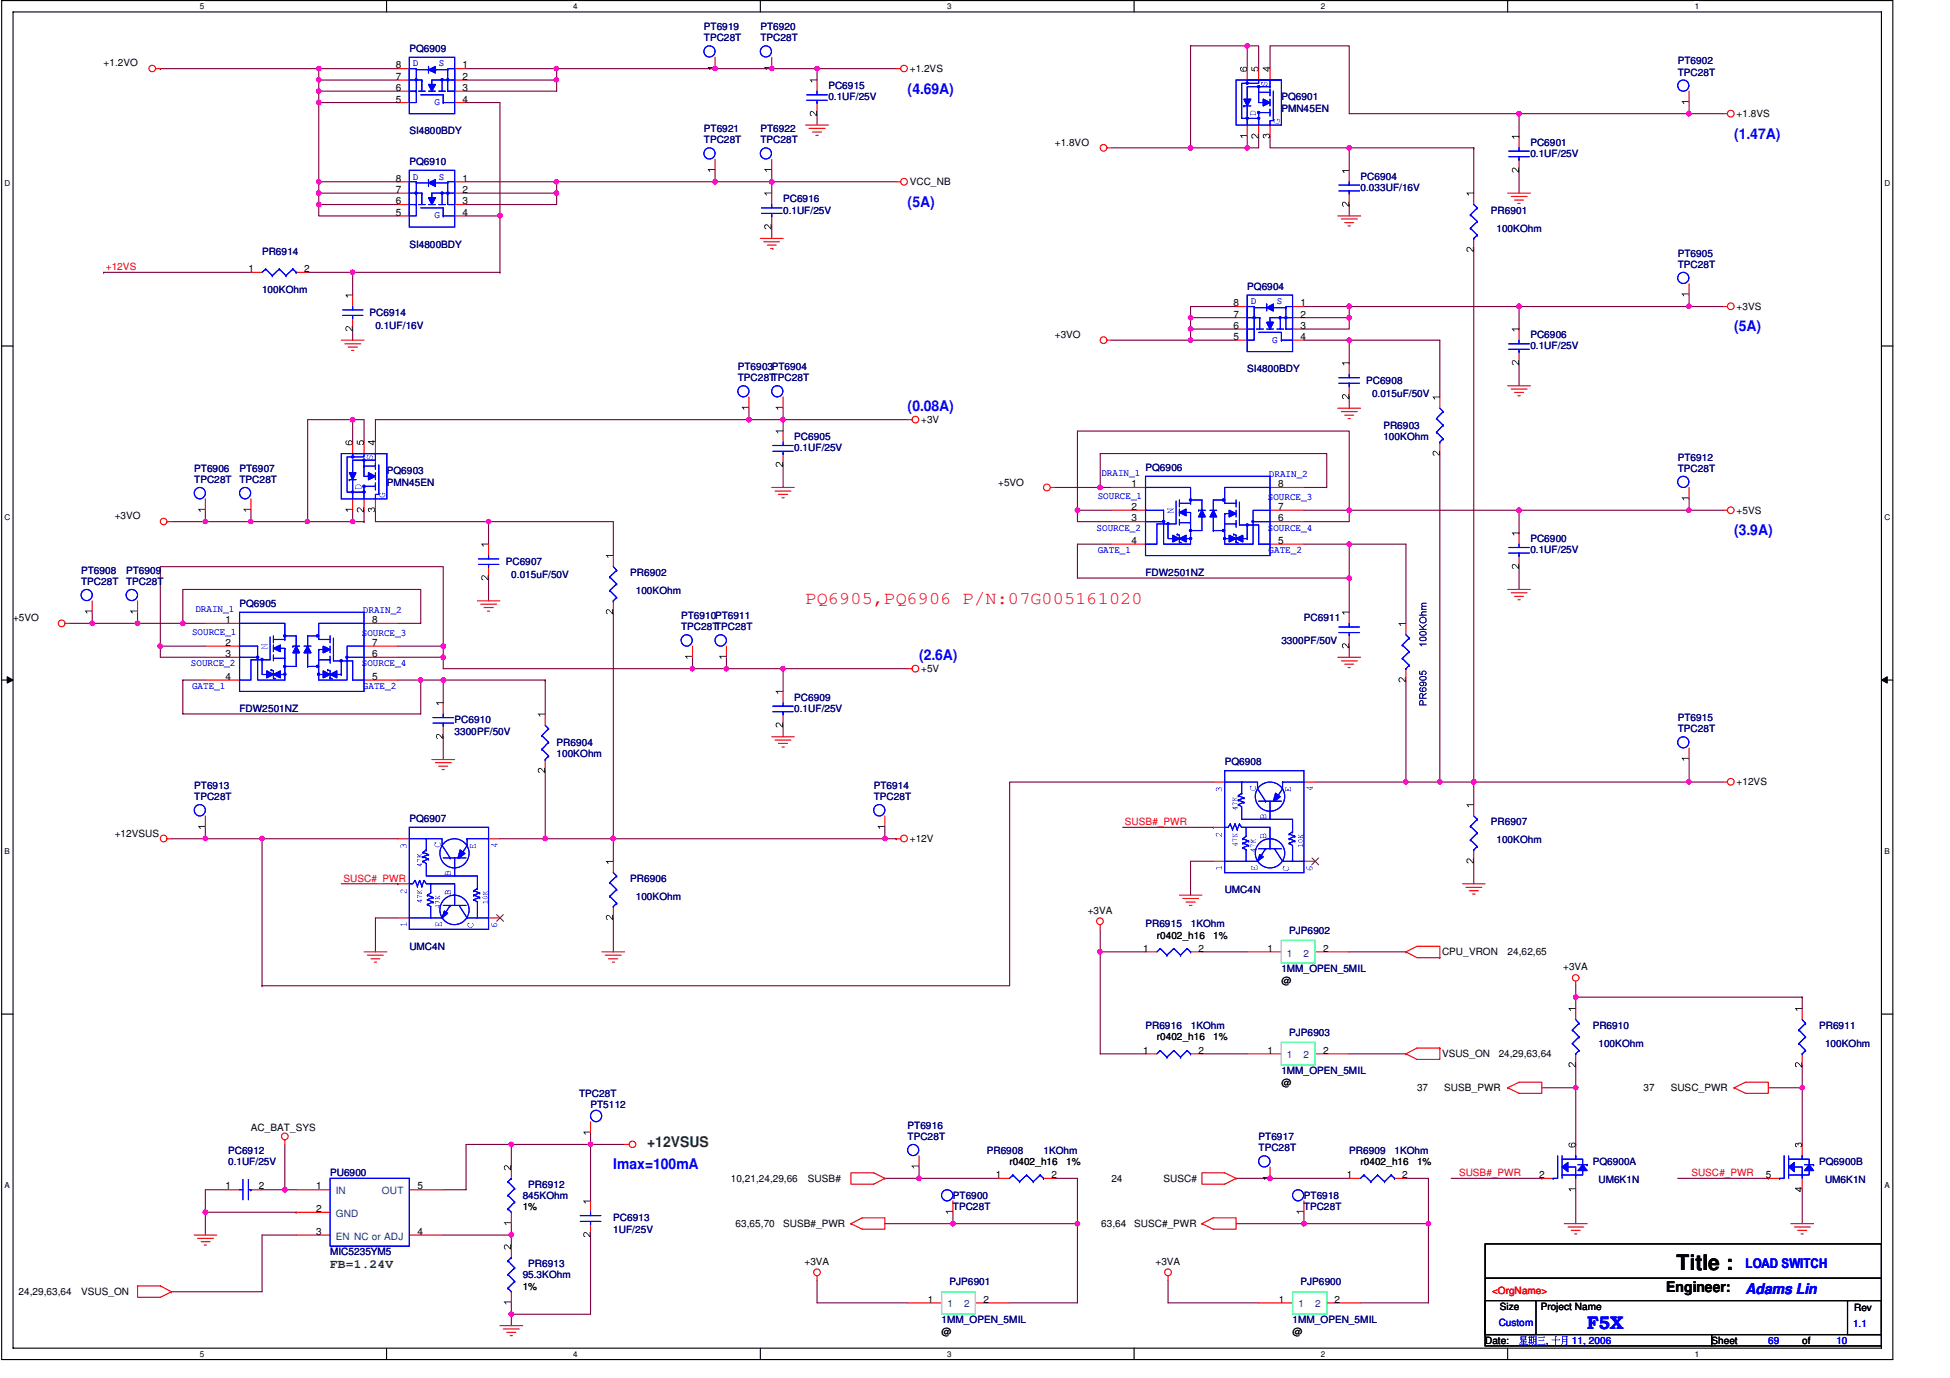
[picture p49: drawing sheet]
<svg xmlns="http://www.w3.org/2000/svg" width="297mm" height="210mm" viewBox="0 0 297 210" stroke-linecap="round" stroke-linejoin="round" font-family="sans-serif">
<defs><g id="words">
<text font-size="3.3" x="255.4" y="193.4">Title :</text>
<text font-size="2.8" fill="#f00" x="122.7" y="92">PQ6905,PQ6906 P/N:07G005161020</text>
<text font-size="2.8" fill="#00f" x="241.8" y="202.4">F5X</text>
<g font-size="2.2" fill="#00f">
<text x="138.3" y="14.3">(4.69A)</text>
<text x="264.2" y="21.2">(1.47A)</text>
<text x="138.3" y="31.5">(5A)</text>
<text x="264.2" y="50.5">(5A)</text>
<text x="138.3" y="62.6">(0.08A)</text>
<text x="264.2" y="81.5">(3.9A)</text>
<text x="140" y="100.5">(2.6A)</text>
<text x="93.4" y="178.1">Imax=100mA</text>
<text x="265.9" y="197.1">Adams Lin</text>
</g>
<text font-size="2.2" fill="#008000" x="98.6" y="174.7">+12VSUS</text>
<text font-size="2.2" x="253.8" y="196.8">Engineer:</text>
<text font-size="2" fill="#00f" x="265.9" y="193.2">LOAD SWITCH</text>
<text font-size="1.9" fill="#008000" x="50.3" y="193.2">FB=1.24V</text>
<g font-size="1.5" fill="#000080">
<text x="107.2" y="4.6">PT6919</text>
<text x="115.8" y="4.6">PT6920</text>
<text x="62.4" y="7.9">PQ6909</text>
<text x="107.2" y="6.3">TPC28T</text>
<text x="115.8" y="6.3">TPC28T</text>
<text x="255.6" y="9.8">PT6902</text>
<text x="255.6" y="11.5">TPC28T</text>
<text x="126.2" y="13.6">PC6915</text>
<text x="126.2" y="15.3">0.1UF/25V</text>
<text x="195.2" y="15.3">PQ6901</text>
<text x="195.2" y="17">PMN45EN</text>
<text x="62.4" y="20.4">SI4800BDY</text>
<text x="107.2" y="20.1">PT6921</text>
<text x="107.2" y="21.8">TPC28T</text>
<text x="115.8" y="20.1">PT6922</text>
<text x="115.8" y="21.8">TPC28T</text>
<text x="233.1" y="22.2">PC6901</text>
<text x="233.1" y="23.9">0.1UF/25V</text>
<text x="62.4" y="25.1">PQ6910</text>
<text x="207.3" y="27.3">PC6904</text>
<text x="207.3" y="29.1">0.033UF/16V</text>
<text x="119.3" y="30.8">PC6916</text>
<text x="119.3" y="32.6">0.1UF/25V</text>
<text x="227.1" y="32.6">PR6901</text>
<text x="228" y="35.3">100KOhm</text>
<text x="39.9" y="38.9">PR6914</text>
<text x="62.4" y="37.7">SI4800BDY</text>
<text x="255.6" y="39.1">PT6905</text>
<text x="255.6" y="40.8">TPC28T</text>
<text x="39.9" y="44.6">100KOhm</text>
<text x="190" y="44.1">PQ6904</text>
<text x="56.3" y="48.1">PC6914</text>
<text x="57.2" y="50.1">0.1UF/16V</text>
<text x="233.1" y="51.5">PC6906</text>
<text x="233.1" y="53.2">0.1UF/25V</text>
<text x="112.4" y="56.3">PT6903PT6904</text>
<text x="112.4" y="58.1">TPC28TTPC28T</text>
<text x="190" y="56.7">SI4800BDY</text>
<text x="208.1" y="58.4">PC6908</text>
<text x="209" y="60.5">0.015uF/50V</text>
<text x="210.7" y="65.3">PR6903</text>
<text x="29.6" y="71.9">PT6906</text>
<text x="36.5" y="71.9">PT6907</text>
<text x="121" y="67">PC6905</text>
<text x="121" y="68.7">0.1UF/25V</text>
<text x="174.5" y="71.7">PQ6906</text>
<text x="210.7" y="67">100KOhm</text>
<text x="255.6" y="70.1">PT6912</text>
<text x="255.6" y="71.9">TPC28T</text>
<text x="29.6" y="73.6">TPC28T</text>
<text x="36.5" y="73.6">TPC28T</text>
<text x="58.9" y="72.2">PQ6903</text>
<text x="58.9" y="74">PMN45EN</text>
<text x="233.1" y="82.6">PC6900</text>
<text x="12.4" y="87.4">PT6908</text>
<text x="12.4" y="89.1">TPC28T</text>
<text x="19.2" y="87.4">PT6909</text>
<text x="19.2" y="89.1">TPC28T</text>
<text x="77" y="86">PC6907</text>
<text x="77.9" y="88.1">0.015uF/50V</text>
<text x="96" y="87.7">PR6902</text>
<text x="174.5" y="87.7">FDW2501NZ</text>
<text x="233.1" y="84.3">0.1UF/25V</text>
<text x="36.5" y="92.4">PQ6905</text>
<text x="96.9" y="90.5">100KOhm</text>
<text x="103.8" y="94.3">PT6910PT6911</text>
<text x="198.6" y="94.7">PC6911</text>
<text x="103.8" y="96">TPC28TTPC28T</text>
<text x="195.2" y="98.1">3300PF/50V</text>
<text x="121" y="106.7">PC6909</text>
<text x="36.5" y="108.5">FDW2501NZ</text>
<text x="69.3" y="110.2">PC6910</text>
<text x="69.3" y="111.9">3300PF/50V</text>
<text x="84.8" y="113.6">PR6904</text>
<text x="121" y="108.5">0.1UF/25V</text>
<text x="255.6" y="109.8">PT6915</text>
<text x="255.6" y="111.5">TPC28T</text>
<text x="84.8" y="115.4">100KOhm</text>
<text x="186.6" y="116.5">PQ6908</text>
<text x="29.6" y="120.1">PT6913</text>
<text x="29.6" y="121.9">TPC28T</text>
<text x="62.4" y="125.2">PQ6907</text>
<text x="133.1" y="120.1">PT6914</text>
<text x="133.1" y="121.9">TPC28T</text>
<text x="227.1" y="125.7">PR6907</text>
<text x="228" y="128.4">100KOhm</text>
<text x="96" y="134.3">PR6906</text>
<text x="96.9" y="137.1">100KOhm</text>
<text x="186.6" y="136">UMC4N</text>
<text x="174.5" y="141.2">PR6915</text>
<text x="181.4" y="141.2">1KOhm</text>
<text x="196.4" y="142.2">PJP6902</text>
<text x="62.4" y="144.7">UMC4N</text>
<text x="195.2" y="148.1">1MM_OPEN_5MIL</text>
<text x="174.5" y="156.7">PR6916</text>
<text x="181.4" y="156.7">1KOhm</text>
<text x="196.4" y="157.8">PJP6903</text>
<text x="242.6" y="156.7">PR6910</text>
<text x="243.5" y="159.5">100KOhm</text>
<text x="277.1" y="156.7">PR6911</text>
<text x="278" y="159.5">100KOhm</text>
<text x="88.2" y="167.1">TPC28T</text>
<text x="195.2" y="163.7">1MM_OPEN_5MIL</text>
<text x="90" y="168.8">PT5112</text>
<text x="138.3" y="171.9">PT6916</text>
<text x="138.3" y="173.7">TPC28T</text>
<text x="191.7" y="173.7">PT6917</text>
<text x="34.8" y="175.7">PC6912</text>
<text x="34.8" y="177.5">0.1UF/25V</text>
<text x="50.3" y="179.2">PU6900</text>
<text x="150.3" y="175.7">PR6908</text>
<text x="159" y="175.7">1KOhm</text>
<text x="191.7" y="175.4">TPC28T</text>
<text x="205.5" y="175.7">PR6909</text>
<text x="212.4" y="175.7">1KOhm</text>
<text x="242.6" y="177.5">PQ6900A</text>
<text x="277.1" y="177.5">PQ6900B</text>
<text x="79.6" y="182.6">845KOhm</text>
<text x="80.5" y="180.9">PR6912</text>
<text x="145.2" y="182.6">PT6900</text>
<text x="145.2" y="184.3">TPC28T</text>
<text x="198.6" y="182.6">PT6918</text>
<text x="198.6" y="184.3">TPC28T</text>
<text x="243.5" y="180.2">UM6K1N</text>
<text x="278" y="180.2">UM6K1N</text>
<text x="50.3" y="191.2">MIC5235YM5</text>
<text x="93.4" y="186.1">PC6913</text>
<text x="93.4" y="187.8">1UF/25V</text>
<text x="79.6" y="194.7">95.3KOhm</text>
<text x="80.5" y="193">PR6913</text>
<text x="144.6" y="195.7">PJP6901</text>
<text x="198.1" y="195.7">PJP6900</text>
<text x="143.4" y="201.6">1MM_OPEN_5MIL</text>
<text x="196.9" y="201.6">1MM_OPEN_5MIL</text>
</g>
<g font-size="1.5">
<text x="15.8" y="10.1">+1.2VO</text>
<text x="60.3" y="10.4">8</text>
<text x="70.4" y="10.4">1</text>
<text x="138.6" y="11">+1.2VS</text>
<text x="60.3" y="15.6">5</text>
<text x="60.3" y="13.9">6</text>
<text x="60.3" y="12.1">7</text>
<text x="70.4" y="12.1">2</text>
<text x="70.4" y="13.9">3</text>
<text x="70.4" y="15.6">4</text>
<text x="264.5" y="17.9">+1.8VS</text>
<text x="160.7" y="22.2">+1.8VO</text>
<text x="60.3" y="29.4">7</text>
<text x="60.3" y="27.7">8</text>
<text x="70.4" y="27.7">1</text>
<text x="70.4" y="29.4">2</text>
<text x="138.6" y="28.2">VCC_NB</text>
<text x="60.3" y="32.9">5</text>
<text x="60.3" y="31.1">6</text>
<text x="70.4" y="31.1">3</text>
<text x="70.4" y="32.9">4</text>
<text x="37.8" y="41.5">1</text>
<text x="46.3" y="41.5">2</text>
<text x="187.9" y="46.7">8</text>
<text x="198.1" y="46.7">1</text>
<text x="264.5" y="47.2">+3VS</text>
<text x="160.7" y="51.5">+3VO</text>
<text x="187.9" y="51.8">5</text>
<text x="187.9" y="50.1">6</text>
<text x="187.9" y="48.4">7</text>
<text x="198.1" y="48.4">2</text>
<text x="198.1" y="50.1">3</text>
<text x="198.1" y="51.8">4</text>
<text x="140.3" y="64.5">+3V</text>
<text x="152.1" y="74">+5VO</text>
<text x="172.4" y="74.3">1</text>
<text x="172.4" y="77.7">2</text>
<text x="194.7" y="77.7">7</text>
<text x="194.7" y="74.3">8</text>
<text x="17.5" y="79.1">+3VO</text>
<text x="172.4" y="79.4">3</text>
<text x="172.4" y="82.9">4</text>
<text x="194.7" y="82.9">5</text>
<text x="194.7" y="79.4">6</text>
<text x="264.5" y="78.3">+5VS</text>
<text x="2" y="94.7">+5VO</text>
<text x="34.4" y="95">1</text>
<text x="56.7" y="95">8</text>
<text x="34.4" y="98.4">2</text>
<text x="34.4" y="100.1">3</text>
<text x="56.7" y="100.1">6</text>
<text x="56.7" y="98.4">7</text>
<text x="34.4" y="103.5">4</text>
<text x="56.7" y="103.5">5</text>
<text x="140.3" y="102.4">+5V</text>
<text x="264.5" y="119.6">+12VS</text>
<text x="17.5" y="127.4">+12VSUS</text>
<text x="138.6" y="128.3">+12V</text>
<text x="165.7" y="139.1">+3VA</text>
<text x="176.2" y="143">r0402_h16</text>
<text x="184.8" y="143">1%</text>
<text x="174.1" y="145">1</text>
<text x="182.6" y="145">2</text>
<text x="193.1" y="145">1</text>
<text x="195.2" y="149.8">@</text>
<text x="201.5" y="145">2</text>
<text x="219.7" y="145.5">CPU_VRON</text>
<text x="229.7" y="145.5">24,62,65</text>
<text x="238.1" y="147.8">+3VA</text>
<text x="174.1" y="160.5">1</text>
<text x="176.2" y="158.5">r0402_h16</text>
<text x="182.6" y="160.5">2</text>
<text x="184.8" y="158.5">1%</text>
<text x="193.1" y="160.5">1</text>
<text x="201.5" y="160.5">2</text>
<text x="219.7" y="161">VSUS_ON</text>
<text x="228.3" y="161">24,29,63,64</text>
<text x="195.2" y="165.4">@</text>
<text x="215.9" y="166.2">37</text>
<text x="220" y="166.2">SUSB_PWR</text>
<text x="250.4" y="166.2">37</text>
<text x="254.5" y="166.2">SUSC_PWR</text>
<text x="38.2" y="172.3">AC_BAT_SYS</text>
<text x="151.7" y="179.5">1</text>
<text x="153.8" y="177.5">r0402_h16</text>
<text x="160.2" y="179.5">2</text>
<text x="162.4" y="177.5">1%</text>
<text x="205.1" y="179.5">1</text>
<text x="207.3" y="177.5">r0402_h16</text>
<text x="213.6" y="179.5">2</text>
<text x="215.9" y="177.5">1%</text>
<text x="234.5" y="179.5">2</text>
<text x="269" y="179.5">5</text>
<text x="34.4" y="181.2">1</text>
<text x="39.4" y="181.2">2</text>
<text x="48.2" y="184.7">2</text>
<text x="48.2" y="181.2">1</text>
<text x="63.6" y="181.2">5</text>
<text x="79.6" y="184.3">1%</text>
<text x="111.3" y="180">10,21,24,29,66</text>
<text x="123.1" y="180">SUSB#</text>
<text x="169.3" y="180">24</text>
<text x="177.2" y="180">SUSC#</text>
<text x="48.2" y="188.1">3</text>
<text x="63.6" y="188.1">4</text>
<text x="112.1" y="186.9">63,65,70</text>
<text x="119.3" y="186.9">SUSB#_PWR</text>
<text x="167.8" y="186.9">63,64</text>
<text x="172.8" y="186.9">SUSC#_PWR</text>
<text x="2.8" y="197.3">24,29,63,64</text>
<text x="12.4" y="197.3">VSUS_ON</text>
<text x="79.6" y="196.4">1%</text>
<text x="122.6" y="192.6">+3VA</text>
<text x="176" y="192.6">+3VA</text>
<text x="141.3" y="198.5">1</text>
<text x="143.4" y="203.3">@</text>
<text x="149.8" y="198.5">2</text>
<text x="194.8" y="198.5">1</text>
<text x="196.9" y="203.3">@</text>
<text x="203.3" y="198.5">2</text>
<text x="228.5" y="199.5">Size</text>
<text x="234.7" y="199.5">Project Name</text>
<text x="282.4" y="199.7">Rev</text>
<text x="226.2" y="204.7">Date:</text>
<text x="260.7" y="204.7">Sheet</text>
<text x="274.5" y="204.7">of</text>
</g>
<g font-size="1.5" fill="#00f">
<text x="62.9" y="10.1">D</text>
<text x="66.8" y="10.1">S</text>
<text x="66.2" y="16">G</text>
<text x="62.9" y="27.4">D</text>
<text x="66.8" y="27.4">S</text>
<text x="66.2" y="33.2">G</text>
<text x="190.5" y="46.4">D</text>
<text x="194.5" y="46.4">S</text>
<text x="193.8" y="52.2">G</text>
<text x="167.2" y="76">SOURCE_1</text>
<text x="167.8" y="72.6">DRAIN_1</text>
<text x="193.1" y="76.2">SOURCE_3</text>
<text x="193.3" y="72.7">DRAIN_2</text>
<text x="167" y="80.9">SOURCE_2</text>
<text x="193.1" y="80.9">SOURCE_4</text>
<text x="167.2" y="84.3">GATE_1</text>
<text x="193.2" y="84.3">GATE_2</text>
<text x="29.8" y="93.3">DRAIN_1</text>
<text x="55.3" y="93.4">DRAIN_2</text>
<text x="29.1" y="101.5">SOURCE_2</text>
<text x="29.2" y="96.7">SOURCE_1</text>
<text x="55.1" y="101.5">SOURCE_4</text>
<text x="55.1" y="96.9">SOURCE_3</text>
<text x="29.2" y="105">GATE_1</text>
<text x="55.3" y="105">GATE_2</text>
<text x="228.3" y="201.9">Custom</text>
<text x="282.3" y="202.1">1.1</text>
<text x="235.5" y="204.7">,</text>
<text x="239.4" y="204.7">11, 2006</text>
<text x="269.4" y="204.7">69</text>
<text x="279.7" y="204.7">10</text>
</g>
<g font-size="1.5" fill="#f00">
<text x="16.1" y="41.1">+12VS</text>
<text x="171.4" y="125.7">SUSB#_PWR</text>
<text x="52.3" y="134.3">SUSC#_PWR</text>
<text x="222.2" y="179.2">SUSB#_PWR</text>
<text x="257.6" y="179.2">SUSC#_PWR</text>
<text x="227.3" y="197.1">&lt;OrgName&gt;</text>
</g>
<g font-size="1.5" fill="#004080">
<text x="196" y="145.7">1</text>
<text x="198.6" y="145.7">2</text>
<text x="196" y="161.2">1</text>
<text x="198.6" y="161.2">2</text>
<text x="51.1" y="185.4">GND</text>
<text x="51.1" y="181.9">IN</text>
<text x="58.2" y="181.9">OUT</text>
<text x="51.1" y="188.8">EN NC or ADJ</text>
<text x="144.3" y="199.1">1</text>
<text x="146.9" y="199.1">2</text>
<text x="197.8" y="199.1">1</text>
<text x="200.3" y="199.1">2</text>
</g>
<g font-size="1.2">
<text x="30.4" y="1.4">5</text>
<text x="87.3" y="1.4">4</text>
<text x="144.3" y="1.4">3</text>
<text x="201.2" y="1.4">2</text>
<text x="258.1" y="1.4">1</text>
<text x=".7" y="28.4">D</text>
<text x="287.1" y="28.4">D</text>
<text x=".7" y="79.2">C</text>
<text x="287.1" y="79.2">C</text>
<text x=".7" y="130.1">B</text>
<text x="287.1" y="130.1">B</text>
<text x=".7" y="181">A</text>
<text x="287.1" y="181">A</text>
<text x="30.4" y="206.7">5</text>
<text x="87.3" y="206.7">4</text>
<text x="144.3" y="206.7">3</text>
<text x="201.2" y="206.7">2</text>
<text x="258.1" y="206.7">1</text>
</g>
</g></defs>
<path d="M.3 .1h288v207h-288zM2 1.8h284.6v203.6h-284.6z" fill="none" stroke="#000" stroke-width=".17"/>
<g fill="#fff">
<path d="M30.4 .3h.7v1.4h-.7z"/>
<path d="M30.4 205.5h.7v1.5h-.7z"/>
</g>
<path d="M58.9 .1v1.7M58.9 205.4v1.7" fill="none" stroke="#000" stroke-width=".17"/>
<g fill="#fff">
<path d="M87.3 .3h.7v1.4h-.7z"/>
<path d="M87.3 205.5h.7v1.5h-.7z"/>
</g>
<path d="M115.8 .1v1.7M115.8 205.4v1.7" fill="none" stroke="#000" stroke-width=".17"/>
<g fill="#fff">
<path d="M144.3 .3h.6v1.4h-.6z"/>
<path d="M144.3 205.5h.6v1.5h-.6z"/>
</g>
<path d="M172.8 .1v1.7M172.8 205.4v1.7" fill="none" stroke="#000" stroke-width=".17"/>
<g fill="#fff">
<path d="M201.2 .3h.7v1.4h-.7z"/>
<path d="M201.2 205.5h.7v1.5h-.7z"/>
</g>
<path d="M229.7 .1v1.7M229.7 205.4v1.7" fill="none" stroke="#000" stroke-width=".17"/>
<g fill="#fff">
<path d="M258.1 .3h.7v1.4h-.7z"/>
<path d="M258.1 205.5h.7v1.5h-.7z"/>
<path d="M.7 27.2h.9v1.5h-.9z"/>
<path d="M287 27.2h.9v1.5h-.9z"/>
<path d="M.7 78.1h.9v1.4h-.9z"/>
<path d="M287 78.1h.9v1.4h-.9z"/>
</g>
<path d="M.3 52.7h1.7M286.6 52.7h1.7" fill="none" stroke="#000" stroke-width=".17"/>
<g fill="#fff">
<path d="M.7 129h.8v1.4h-.8z"/>
<path d="M287 129h.9v1.4h-.9z"/>
</g>
<path d="M.3 103.6h1.7M286.6 103.6h1.7" fill="none" stroke="#000" stroke-width=".17"/>
<path d="M1.1 103.1l.9 .5-.9 .5zM286.6 103.6l.9-.5v1z" fill="#000"/>
<path d="M1.1 103.1l.9 .5-.9 .5zM286.6 103.6l.9-.5v1z" fill="none" stroke="#000" stroke-width=".15"/>
<g fill="#fff">
<path d="M.7 179.9h.8v1.4h-.8z"/>
<path d="M287 179.9h.9v1.4h-.9z"/>
</g>
<path d="M.3 154.5h1.7M286.6 154.5h1.7" fill="none" stroke="#000" stroke-width=".17"/>
<path d="M240 151.9h34.5M274.5 151.9h.1M234.9 165.7h5.1M240 181.2v5.2" fill="none" stroke="#800040" stroke-width=".17"/>
<circle cx="240" cy="151.9" r=".34" fill="#f0f"/>
<circle cx="240" cy="151.9" r=".34" fill="none" stroke="#f0f" stroke-width=".17"/>
<path d="M198.6 184.7v1.7h19M217.6 186.4h.1" fill="none" stroke="#800040" stroke-width=".17"/>
<circle cx="198.6" cy="186.4" r=".34" fill="#f0f"/>
<circle cx="198.6" cy="186.4" r=".34" fill="none" stroke="#f0f" stroke-width=".17"/>
<circle cx="217.6" cy="186.4" r=".34" fill="#f0f"/>
<circle cx="217.6" cy="186.4" r=".34" fill="none" stroke="#f0f" stroke-width=".17"/>
<path d="M240 151.9v1.7M140 179.5h12.1M240 174.3h.1M240 165.7v8.6M255.6 179.5h13.8M269.4 179.5h.1M274.5 162.3v3.4M177.9 195v3.5M188.3 186.4h10.3M207.3 198.5h10.3M274.5 181.2v5.2" fill="none" stroke="#800040" stroke-width=".17"/>
<circle cx="240" cy="165.7" r=".33" fill="#f0f"/>
<circle cx="240" cy="165.7" r=".33" fill="none" stroke="#f0f" stroke-width=".17"/>
<path d="M240 150.2v1.7M188.3 179.5h5.2M193.5 179.5h.1M214.2 179.5h3.4v6.9M124.5 195v3.5" fill="none" stroke="#800040" stroke-width=".17"/>
<circle cx="193.5" cy="179.5" r=".34" fill="#f0f"/>
<circle cx="193.5" cy="179.5" r=".34" fill="none" stroke="#f0f" stroke-width=".17"/>
<path d="M93.4 93.3v34.5M105.5 101.9h.1M105.5 100.1v1.8M221.1 179.5h13.8M234.9 179.5h.1M240 162.3v3.4" fill="none" stroke="#800040" stroke-width=".17"/>
<circle cx="105.5" cy="101.8" r=".33" fill="#f0f"/>
<circle cx="105.5" cy="101.8" r=".33" fill="none" stroke="#f0f" stroke-width=".17"/>
<path d="M110.7 101.9h8.6M119.3 101.9h.1M217.6 186.4v12.1" fill="none" stroke="#800040" stroke-width=".17"/>
<circle cx="119.3" cy="101.8" r=".34" fill="#f0f"/>
<circle cx="119.3" cy="101.8" r=".34" fill="none" stroke="#f0f" stroke-width=".17"/>
<path d="M119.3 70.8v3.5M134.8 179.5h5.2M140 179.5h.1M140 177.8v1.7M269.4 165.7h5.1M124.5 198.5h13.8" fill="none" stroke="#800040" stroke-width=".17"/>
<circle cx="140" cy="179.5" r=".33" fill="#f0f"/>
<circle cx="140" cy="179.5" r=".33" fill="none" stroke="#f0f" stroke-width=".17"/>
<path d="M119.3 110.5v1.7M26.1 127.8h5.2M31.3 127.8h.1" fill="none" stroke="#800040" stroke-width=".17"/>
<circle cx="31.3" cy="127.7" r=".33" fill="#f0f"/>
<circle cx="31.3" cy="127.7" r=".33" fill="none" stroke="#f0f" stroke-width=".17"/>
<path d="M274.5 151.9v1.7M274.5 174.3h.1M274.5 165.7v8.6" fill="none" stroke="#800040" stroke-width=".17"/>
<circle cx="274.5" cy="165.7" r=".33" fill="#f0f"/>
<circle cx="274.5" cy="165.7" r=".33" fill="none" stroke="#f0f" stroke-width=".17"/>
<path d="M134.8 127.8h1.7M136.5 127.8h.1M177.9 198.5h13.8" fill="none" stroke="#800040" stroke-width=".17"/>
<circle cx="134.8" cy="127.7" r=".33" fill="#f0f"/>
<circle cx="134.8" cy="127.7" r=".33" fill="none" stroke="#f0f" stroke-width=".17"/>
<path d="M145.2 186.4h18.9M164.1 186.4h.1" fill="none" stroke="#800040" stroke-width=".17"/>
<circle cx="164.1" cy="186.4" r=".34" fill="#f0f"/>
<circle cx="164.1" cy="186.4" r=".34" fill="none" stroke="#f0f" stroke-width=".17"/>
<path d="M39.9 127.8v22.4M52 134.6h8.6M60.6 134.6h.1M76.2 127.8h6.9M39.9 150.2h.1M160.7 179.5h3.4" fill="none" stroke="#800040" stroke-width=".17"/>
<circle cx="39.9" cy="127.7" r=".33" fill="#f0f"/>
<circle cx="39.9" cy="127.7" r=".33" fill="none" stroke="#f0f" stroke-width=".17"/>
<path d="M231.4 17.3h31.1M257.3 17.3h.1M257.3 15.6v1.7M169.3 22.5h12.1M119.3 63.9h19" fill="none" stroke="#800040" stroke-width=".17"/>
<circle cx="257.3" cy="17.3" r=".33" fill="#f0f"/>
<circle cx="257.3" cy="17.3" r=".33" fill="none" stroke="#f0f" stroke-width=".17"/>
<path d="M231.4 55.3v3.5M231.4 77.7v3.5M231.4 81.2h.1" fill="none" stroke="#800040" stroke-width=".17"/>
<circle cx="231.4" cy="77.7" r=".34" fill="#f0f"/>
<circle cx="231.4" cy="77.7" r=".34" fill="none" stroke="#f0f" stroke-width=".17"/>
<path d="M257.3 46.7h5.2M231.4 77.7h25.9M257.3 76v1.7h5.2M257.3 77.7h.1M231.4 86.3v3.5" fill="none" stroke="#800040" stroke-width=".17"/>
<circle cx="257.3" cy="77.7" r=".34" fill="#f0f"/>
<circle cx="257.3" cy="77.7" r=".34" fill="none" stroke="#f0f" stroke-width=".17"/>
<path d="M31.3 79.5h6.9M38.2 79.5h.1" fill="none" stroke="#800040" stroke-width=".17"/>
<circle cx="38.2" cy="79.4" r=".33" fill="#f0f"/>
<circle cx="38.2" cy="79.4" r=".33" fill="none" stroke="#f0f" stroke-width=".17"/>
<path d="M205.5 31.2v1.7M205.5 55.3h.1M205.5 51.8v3.5M205.5 60.5v1.7M205.5 98.4v1.7" fill="none" stroke="#800040" stroke-width=".17"/>
<circle cx="205.5" cy="51.8" r=".34" fill="#f0f"/>
<circle cx="205.5" cy="51.8" r=".34" fill="none" stroke="#f0f" stroke-width=".17"/>
<path d="M114.1 63.9h5.2M119.3 63.9h.1" fill="none" stroke="#800040" stroke-width=".17"/>
<circle cx="119.3" cy="63.9" r=".34" fill="#f0f"/>
<circle cx="119.3" cy="63.9" r=".34" fill="none" stroke="#f0f" stroke-width=".17"/>
<path d="M93.4 79.5v5.1M114.1 62.2v1.7M119.3 62.2v3.5M83.1 117.4v10.4M83.1 127.8h.1" fill="none" stroke="#800040" stroke-width=".17"/>
<circle cx="83.1" cy="127.7" r=".34" fill="#f0f"/>
<circle cx="83.1" cy="127.7" r=".34" fill="none" stroke="#f0f" stroke-width=".17"/>
<path d="M83.1 127.8h10.3M93.4 127.8h.1" fill="none" stroke="#800040" stroke-width=".17"/>
<circle cx="93.4" cy="127.7" r=".33" fill="#f0f"/>
<circle cx="93.4" cy="127.7" r=".33" fill="none" stroke="#f0f" stroke-width=".17"/>
<path d="M93.4 79.5h-19v3.4M74.4 88.1v3.4M93.4 127.8h41.4M134.8 127.8h.1" fill="none" stroke="#800040" stroke-width=".17"/>
<circle cx="93.4" cy="127.7" r=".33" fill="#f0f"/>
<circle cx="93.4" cy="127.7" r=".33" fill="none" stroke="#f0f" stroke-width=".17"/>
<path d="M205.5 22.5h19M224.5 22.5h.1M224.5 22.5v6.9M93.4 127.8v3.4M93.4 139.8v5.2M134.8 126v1.8M224.5 131.2v3.4" fill="none" stroke="#800040" stroke-width=".17"/>
<circle cx="205.5" cy="22.5" r=".34" fill="#f0f"/>
<circle cx="205.5" cy="22.5" r=".34" fill="none" stroke="#f0f" stroke-width=".17"/>
<path d="M224.5 38.1v81M224.5 119.1h.1" fill="none" stroke="#800040" stroke-width=".17"/>
<circle cx="224.5" cy="119.1" r=".33" fill="#f0f"/>
<circle cx="224.5" cy="119.1" r=".33" fill="none" stroke="#f0f" stroke-width=".17"/>
<path d="M205.5 17.3h25.9v3.5M205.5 22.5v3.5M231.4 20.8h.1M231.4 26v3.4" fill="none" stroke="#800040" stroke-width=".17"/>
<circle cx="231.4" cy="17.3" r=".34" fill="#f0f"/>
<circle cx="231.4" cy="17.3" r=".34" fill="none" stroke="#f0f" stroke-width=".17"/>
<path d="M31.3 126v1.8h29.3M57.2 139.8h3.4M171 126h13.8M181.4 131.2h3.4M184.8 126h.1M164.1 179.5v19h-10.3M134.8 186.4h10.4M145.2 186.4h.1M145.2 184.7v1.7" fill="none" stroke="#800040" stroke-width=".17"/>
<circle cx="145.2" cy="186.4" r=".34" fill="#f0f"/>
<circle cx="145.2" cy="186.4" r=".34" fill="none" stroke="#f0f" stroke-width=".17"/>
<path d="M57.2 77.7v1.8h17.2M74.4 79.5h.1" fill="none" stroke="#800040" stroke-width=".17"/>
<circle cx="74.4" cy="79.4" r=".33" fill="#f0f"/>
<circle cx="74.4" cy="79.4" r=".33" fill="none" stroke="#f0f" stroke-width=".17"/>
<path d="M46.9 63.9h6.8M53.7 63.9h.1M55.5 77.7v1.8" fill="none" stroke="#800040" stroke-width=".17"/>
<circle cx="53.7" cy="63.9" r=".34" fill="#f0f"/>
<circle cx="53.7" cy="63.9" r=".34" fill="none" stroke="#f0f" stroke-width=".17"/>
<path d="M55.5 63.9v3.5M114.1 63.9h.1M114.1 63.9h-56.9v3.5" fill="none" stroke="#800040" stroke-width=".17"/>
<circle cx="114.1" cy="63.9" r=".34" fill="#f0f"/>
<circle cx="114.1" cy="63.9" r=".34" fill="none" stroke="#f0f" stroke-width=".17"/>
<path d="M181.4 22.5h8.6M190 22.5h.1" fill="none" stroke="#800040" stroke-width=".17"/>
<circle cx="190" cy="22.5" r=".34" fill="#f0f"/>
<circle cx="190" cy="22.5" r=".34" fill="none" stroke="#f0f" stroke-width=".17"/>
<path d="M181.4 7h.1M181.4 7h8.6M190 10.5v-3.5h1.7v3.5M190 20.8v1.7h1.7v-1.7" fill="none" stroke="#800040" stroke-width=".17"/>
<circle cx="190" cy="7" r=".34" fill="#f0f"/>
<circle cx="190" cy="7" r=".34" fill="none" stroke="#f0f" stroke-width=".17"/>
<path d="M181.4 7v15.5M181.4 22.5h.1" fill="none" stroke="#800040" stroke-width=".17"/>
<circle cx="181.4" cy="22.5" r=".34" fill="#f0f"/>
<circle cx="181.4" cy="22.5" r=".34" fill="none" stroke="#f0f" stroke-width=".17"/>
<path d="M193.5 10.5v-3.5h12v10.3M193.5 20.8v1.7h12M26.1 79.5h5.2M31.3 79.5h.1" fill="none" stroke="#800040" stroke-width=".17"/>
<circle cx="31.3" cy="79.4" r=".33" fill="#f0f"/>
<circle cx="31.3" cy="79.4" r=".33" fill="none" stroke="#f0f" stroke-width=".17"/>
<path d="M169.3 51.8h12.1M38.2 77.7v1.8M53.7 63.9v3.5M53.7 79.5h1.8M55.5 79.5h.1" fill="none" stroke="#800040" stroke-width=".17"/>
<circle cx="53.7" cy="79.4" r=".33" fill="#f0f"/>
<circle cx="53.7" cy="79.4" r=".33" fill="none" stroke="#f0f" stroke-width=".17"/>
<path d="M31.3 77.7v1.8M38.2 79.5h8.7M46.9 79.5h.1M46.9 63.9v15.6M53.7 77.7v1.8" fill="none" stroke="#800040" stroke-width=".17"/>
<circle cx="46.8" cy="79.4" r=".33" fill="#f0f"/>
<circle cx="46.8" cy="79.4" r=".33" fill="none" stroke="#f0f" stroke-width=".17"/>
<path d="M231.4 50.1h.1M257.3 46.7h-25.9v3.4M53.7 63.9h1.8" fill="none" stroke="#800040" stroke-width=".17"/>
<circle cx="231.4" cy="46.7" r=".34" fill="#f0f"/>
<circle cx="231.4" cy="46.7" r=".34" fill="none" stroke="#f0f" stroke-width=".17"/>
<path d="M257.3 46.7h.1M257.3 45v1.7" fill="none" stroke="#800040" stroke-width=".17"/>
<circle cx="257.3" cy="46.7" r=".33" fill="#f0f"/>
<circle cx="257.3" cy="46.7" r=".33" fill="none" stroke="#f0f" stroke-width=".17"/>
<path d="M205.5 46.7h25.9M231.4 46.7h.1" fill="none" stroke="#800040" stroke-width=".17"/>
<circle cx="205.5" cy="46.7" r=".34" fill="#f0f"/>
<circle cx="205.5" cy="46.7" r=".34" fill="none" stroke="#f0f" stroke-width=".17"/>
<path d="M14.1 95h6.9M21 95h.1" fill="none" stroke="#800040" stroke-width=".17"/>
<circle cx="20.9" cy="95" r=".34" fill="#f0f"/>
<circle cx="20.9" cy="95" r=".34" fill="none" stroke="#f0f" stroke-width=".17"/>
<path d="M67.5 103.6h15.6M83.1 103.6h.1" fill="none" stroke="#800040" stroke-width=".17"/>
<circle cx="67.5" cy="103.6" r=".34" fill="#f0f"/>
<circle cx="67.5" cy="103.6" r=".34" fill="none" stroke="#f0f" stroke-width=".17"/>
<path d="M10.6 95h3.5M14.1 95h.1M21 93.3v1.7M67.5 101.9h38" fill="none" stroke="#800040" stroke-width=".17"/>
<circle cx="14.1" cy="95" r=".33" fill="#f0f"/>
<circle cx="14.1" cy="95" r=".33" fill="none" stroke="#f0f" stroke-width=".17"/>
<path d="M105.5 101.9h5.2M110.7 101.9h.1" fill="none" stroke="#800040" stroke-width=".17"/>
<circle cx="110.7" cy="101.8" r=".34" fill="#f0f"/>
<circle cx="110.7" cy="101.8" r=".34" fill="none" stroke="#f0f" stroke-width=".17"/>
<path d="M14.1 93.3v1.7M67.5 103.6v3.5M67.5 112.2v3.5M83.1 103.6v5.2M110.7 100.1v1.8M138.3 101.9h-19v3.4M224.5 119.1h32.8M257.3 119.1h.1M57.2 139.8v5.2M181.4 131.2v5.2" fill="none" stroke="#800040" stroke-width=".17"/>
<circle cx="257.3" cy="119.1" r=".33" fill="#f0f"/>
<circle cx="257.3" cy="119.1" r=".33" fill="none" stroke="#f0f" stroke-width=".17"/>
<path d="M205.5 51.8h13.8v8.7M219.3 69.1v50M219.3 119.1h.1" fill="none" stroke="#800040" stroke-width=".17"/>
<circle cx="219.3" cy="119.1" r=".34" fill="#f0f"/>
<circle cx="219.3" cy="119.1" r=".34" fill="none" stroke="#f0f" stroke-width=".17"/>
<path d="M160.7 74.3h6.9M167.6 74.3h.1M164.1 82.9h5.2M193.5 179.5h12" fill="none" stroke="#800040" stroke-width=".17"/>
<circle cx="167.6" cy="74.3" r=".33" fill="#f0f"/>
<circle cx="167.6" cy="74.3" r=".33" fill="none" stroke="#f0f" stroke-width=".17"/>
<path d="M169.3 74.3h-1.7v-5.2h34.5v5.2h-3.5M198.6 77.7h6.9M205.5 77.7h.1" fill="none" stroke="#800040" stroke-width=".17"/>
<circle cx="205.5" cy="77.7" r=".34" fill="#f0f"/>
<circle cx="205.5" cy="77.7" r=".34" fill="none" stroke="#f0f" stroke-width=".17"/>
<path d="M164.1 77.7h.1M164.1 79.5h5.2M164.1 65.7v12M231.4 77.7h-25.9v1.8h-6.9" fill="none" stroke="#800040" stroke-width=".17"/>
<circle cx="164.1" cy="77.7" r=".34" fill="#f0f"/>
<circle cx="164.1" cy="77.7" r=".34" fill="none" stroke="#f0f" stroke-width=".17"/>
<path d="M164.1 65.7h41.4v12M169.3 77.7h-5.2v1.8M60.6 98.4h6.9v1.7M205.5 88.1v5.2M60.6 100.1h6.9v1.8M67.5 100.1h.1" fill="none" stroke="#800040" stroke-width=".17"/>
<circle cx="67.5" cy="100.1" r=".34" fill="#f0f"/>
<circle cx="67.5" cy="100.1" r=".34" fill="none" stroke="#f0f" stroke-width=".17"/>
<path d="M60.6 103.6h3.5M64.1 103.6h.1" fill="none" stroke="#800040" stroke-width=".17"/>
<circle cx="64.1" cy="103.6" r=".33" fill="#f0f"/>
<circle cx="64.1" cy="103.6" r=".33" fill="none" stroke="#f0f" stroke-width=".17"/>
<path d="M27.9 95h.1M27.9 89.8v5.2M31.3 103.6h-3.4v5.2h36.2v-5.2h3.4" fill="none" stroke="#800040" stroke-width=".17"/>
<circle cx="27.9" cy="95" r=".34" fill="#f0f"/>
<circle cx="27.9" cy="95" r=".34" fill="none" stroke="#f0f" stroke-width=".17"/>
<path d="M21 95h6.9M24.4 86.3h43.1v12.1M27.9 89.8h36.2v5.2h-3.5M67.5 98.4h.1M24.4 100.1h6.9" fill="none" stroke="#800040" stroke-width=".17"/>
<circle cx="67.5" cy="98.4" r=".34" fill="#f0f"/>
<circle cx="67.5" cy="98.4" r=".34" fill="none" stroke="#f0f" stroke-width=".17"/>
<path d="M24.4 98.4h.1M24.4 98.4h6.9M24.4 86.3v12.1" fill="none" stroke="#800040" stroke-width=".17"/>
<circle cx="24.4" cy="98.4" r=".34" fill="#f0f"/>
<circle cx="24.4" cy="98.4" r=".34" fill="none" stroke="#f0f" stroke-width=".17"/>
<path d="M77.9 174.3h12.1M31.3 181.2v3.5M39.9 181.2h3.5M77.9 198.5v1.7M77.9 200.2h.1" fill="none" stroke="#800040" stroke-width=".17"/>
<circle cx="77.9" cy="200.2" r=".33" fill="#f0f"/>
<circle cx="77.9" cy="200.2" r=".33" fill="none" stroke="#f0f" stroke-width=".17"/>
<path d="M71 174.3h6.9M77.9 174.3h.1M31.3 181.2h3.5" fill="none" stroke="#800040" stroke-width=".17"/>
<circle cx="77.9" cy="174.3" r=".33" fill="#f0f"/>
<circle cx="77.9" cy="174.3" r=".33" fill="none" stroke="#f0f" stroke-width=".17"/>
<path d="M71 174.3v6.9h-3.5M31.3 184.7v3.4M39.9 188.1h5.2M67.5 188.1h10.4M77.9 188.1h.1M77.9 186.4v3.4M90 188.1v12.1" fill="none" stroke="#800040" stroke-width=".17"/>
<circle cx="77.9" cy="188.1" r=".34" fill="#f0f"/>
<circle cx="77.9" cy="188.1" r=".34" fill="none" stroke="#f0f" stroke-width=".17"/>
<path d="M77.9 174.3v3.5M90 172.6v1.7h5.1M31.3 184.7h13.8M39.9 188.1v8.7M45.1 184.7h.1M77.9 200.2v1.7" fill="none" stroke="#800040" stroke-width=".17"/>
<circle cx="31.3" cy="184.7" r=".34" fill="#f0f"/>
<circle cx="31.3" cy="184.7" r=".34" fill="none" stroke="#f0f" stroke-width=".17"/>
<path d="M43.4 174.3v6.9M26.1 196.8h13.8M43.4 181.2h.1M43.4 181.2h1.7M77.9 200.2h12.1" fill="none" stroke="#800040" stroke-width=".17"/>
<circle cx="43.4" cy="181.2" r=".34" fill="#f0f"/>
<circle cx="43.4" cy="181.2" r=".34" fill="none" stroke="#f0f" stroke-width=".17"/>
<path d="M90 174.3v8.6M90 182.9h.1" fill="none" stroke="#800040" stroke-width=".17"/>
<circle cx="90" cy="174.3" r=".33" fill="#f0f"/>
<circle cx="90" cy="174.3" r=".33" fill="none" stroke="#f0f" stroke-width=".17"/>
<path d="M167.6 145h.1M167.6 141.6v3.4M205.5 145h8.7M205.5 160.5h8.7" fill="none" stroke="#800040" stroke-width=".17"/>
<circle cx="167.6" cy="145" r=".34" fill="#f0f"/>
<circle cx="167.6" cy="145" r=".34" fill="none" stroke="#f0f" stroke-width=".17"/>
<path d="M48.6 31.2h.1M48.6 31.2h12M15.8 41.5h.1M15.8 41.5h22.4M46.9 41.5h6.8v3.5M53.7 50.1v1.7M46.9 79.5h6.8M24.4 98.4v1.7M27.9 95h3.4M184.8 119.1h-31v31.1h-113.9" fill="none" stroke="#800040" stroke-width=".17"/>
<circle cx="48.5" cy="31.2" r=".34" fill="#f0f"/>
<circle cx="48.5" cy="31.2" r=".34" fill="none" stroke="#f0f" stroke-width=".17"/>
<path d="M48.6 12.2v1.7h12M48.6 12.2h.1M48.6 10.5h12M48.6 12.2h12M48.6 29.4v1.8" fill="none" stroke="#800040" stroke-width=".17"/>
<circle cx="48.6" cy="12.1" r=".34" fill="#f0f"/>
<circle cx="48.6" cy="12.1" r=".34" fill="none" stroke="#f0f" stroke-width=".17"/>
<path d="M48.6 15.6v12.1h12M48.6 15.6h.1M48.6 10.5v1.7" fill="none" stroke="#800040" stroke-width=".17"/>
<circle cx="48.5" cy="15.6" r=".34" fill="#f0f"/>
<circle cx="48.5" cy="15.6" r=".34" fill="none" stroke="#f0f" stroke-width=".17"/>
<path d="M48.6 29.4h.1M48.6 29.4h12" fill="none" stroke="#800040" stroke-width=".17"/>
<circle cx="48.5" cy="29.4" r=".34" fill="#f0f"/>
<circle cx="48.5" cy="29.4" r=".34" fill="none" stroke="#f0f" stroke-width=".17"/>
<path d="M48.6 27.7h.1M48.6 27.7v1.7" fill="none" stroke="#800040" stroke-width=".17"/>
<circle cx="48.6" cy="27.7" r=".34" fill="#f0f"/>
<circle cx="48.6" cy="27.7" r=".34" fill="none" stroke="#f0f" stroke-width=".17"/>
<path d="M24.4 10.5h.1M24.4 10.5h24.2" fill="none" stroke="#800040" stroke-width=".17"/>
<circle cx="48.6" cy="10.4" r=".33" fill="#f0f"/>
<circle cx="48.6" cy="10.4" r=".33" fill="none" stroke="#f0f" stroke-width=".17"/>
<path d="M71 10.5h13.8M84.8 10.5h.1" fill="none" stroke="#800040" stroke-width=".17"/>
<circle cx="84.8" cy="10.4" r=".33" fill="#f0f"/>
<circle cx="84.8" cy="10.4" r=".33" fill="none" stroke="#f0f" stroke-width=".17"/>
<path d="M71 27.7h13.8M84.8 27.7h.1" fill="none" stroke="#800040" stroke-width=".17"/>
<circle cx="84.8" cy="27.7" r=".33" fill="#f0f"/>
<circle cx="84.8" cy="27.7" r=".33" fill="none" stroke="#f0f" stroke-width=".17"/>
<path d="M84.8 10.5h24.1M108.9 10.5h.1" fill="none" stroke="#800040" stroke-width=".17"/>
<circle cx="108.9" cy="10.4" r=".33" fill="#f0f"/>
<circle cx="108.9" cy="10.4" r=".33" fill="none" stroke="#f0f" stroke-width=".17"/>
<path d="M71 12.2h13.8M84.8 12.2h.1" fill="none" stroke="#800040" stroke-width=".17"/>
<circle cx="84.8" cy="12.1" r=".33" fill="#f0f"/>
<circle cx="84.8" cy="12.1" r=".33" fill="none" stroke="#f0f" stroke-width=".17"/>
<path d="M84.8 10.5v3.4h-13.8M71 29.4h13.8M84.8 29.4v1.8h-13.8M84.8 29.4h.1M84.8 27.7h24.1" fill="none" stroke="#800040" stroke-width=".17"/>
<circle cx="84.7" cy="29.4" r=".34" fill="#f0f"/>
<circle cx="84.7" cy="29.4" r=".34" fill="none" stroke="#f0f" stroke-width=".17"/>
<path d="M108.9 10.5h8.7M117.6 10.5h.1M84.8 27.7v1.7" fill="none" stroke="#800040" stroke-width=".17"/>
<circle cx="117.6" cy="10.4" r=".33" fill="#f0f"/>
<circle cx="117.6" cy="10.4" r=".33" fill="none" stroke="#f0f" stroke-width=".17"/>
<path d="M117.6 10.5h6.9M124.5 10.5h.1" fill="none" stroke="#800040" stroke-width=".17"/>
<circle cx="124.5" cy="10.4" r=".33" fill="#f0f"/>
<circle cx="124.5" cy="10.4" r=".33" fill="none" stroke="#f0f" stroke-width=".17"/>
<path d="M108.9 27.7h.1M108.9 26v1.7" fill="none" stroke="#800040" stroke-width=".17"/>
<circle cx="108.9" cy="27.7" r=".33" fill="#f0f"/>
<circle cx="108.9" cy="27.7" r=".33" fill="none" stroke="#f0f" stroke-width=".17"/>
<path d="M108.9 27.7h8.7M117.6 27.7h.1M117.6 26v1.7" fill="none" stroke="#800040" stroke-width=".17"/>
<circle cx="117.6" cy="27.7" r=".34" fill="#f0f"/>
<circle cx="117.6" cy="27.7" r=".34" fill="none" stroke="#f0f" stroke-width=".17"/>
<path d="M48.6 13.9v1.7h12M48.6 13.9h.1M117.6 27.7h18.9" fill="none" stroke="#800040" stroke-width=".17"/>
<circle cx="48.6" cy="13.9" r=".34" fill="#f0f"/>
<circle cx="48.6" cy="13.9" r=".34" fill="none" stroke="#f0f" stroke-width=".17"/>
<path d="M48.6 31.2v1.7h12M53.7 41.5h22.5M76.2 41.5h.1" fill="none" stroke="#800040" stroke-width=".17"/>
<circle cx="53.7" cy="41.5" r=".34" fill="#f0f"/>
<circle cx="53.7" cy="41.5" r=".34" fill="none" stroke="#f0f" stroke-width=".17"/>
<path d="M71 15.6h5.2M71 32.9h5.2M76.2 32.9h.1M76.2 32.9v8.6" fill="none" stroke="#800040" stroke-width=".17"/>
<circle cx="76.2" cy="32.9" r=".34" fill="#f0f"/>
<circle cx="76.2" cy="32.9" r=".34" fill="none" stroke="#f0f" stroke-width=".17"/>
<path d="M76.2 15.6v17.3M181.4 51.8h.1M181.4 51.8h6.9" fill="none" stroke="#800040" stroke-width=".17"/>
<circle cx="181.4" cy="51.8" r=".33" fill="#f0f"/>
<circle cx="181.4" cy="51.8" r=".33" fill="none" stroke="#f0f" stroke-width=".17"/>
<path d="M181.4 48.4h.1M181.4 48.4h6.9M188.3 46.7h-6.9v1.7" fill="none" stroke="#800040" stroke-width=".17"/>
<circle cx="181.4" cy="48.4" r=".33" fill="#f0f"/>
<circle cx="181.4" cy="48.4" r=".33" fill="none" stroke="#f0f" stroke-width=".17"/>
<path d="M181.4 50.1h.1M181.4 48.4v1.7M181.4 50.1h6.9" fill="none" stroke="#800040" stroke-width=".17"/>
<circle cx="181.4" cy="50.1" r=".33" fill="#f0f"/>
<circle cx="181.4" cy="50.1" r=".33" fill="none" stroke="#f0f" stroke-width=".17"/>
<path d="M181.4 50.1v1.7M198.6 51.8h6.9M198.6 46.7h6.9M198.6 48.4h6.9M205.5 48.4v1.7h-6.9M205.5 48.4h.1" fill="none" stroke="#800040" stroke-width=".17"/>
<circle cx="205.5" cy="48.4" r=".34" fill="#f0f"/>
<circle cx="205.5" cy="48.4" r=".34" fill="none" stroke="#f0f" stroke-width=".17"/>
<g fill="none" stroke="#800040" stroke-width=".17">
<path d="M124.5 17.3v1.7M136.5 10.5h-12v1.7M117.6 27.7v1.7M117.6 34.6v1.7M205.5 46.7v1.7M198.6 82.9h6.9M214.2 82.9v12.1M214.2 119.1h.1M214.2 103.6v15.5M224.5 119.1v3.5M257.3 119.1h5.2M174.5 145h-6.9v15.5h6.9"/>
<path d="M183.1 145h6.9M183.1 160.5h6.9"/>
</g>
<circle cx="214.1" cy="119.1" r=".33" fill="#f0f"/>
<circle cx="214.1" cy="119.1" r=".33" fill="none" stroke="#f0f" stroke-width=".17"/>
<path d="M164.1 82.9v5.2M205.5 88.1h.1M205.5 82.9v5.2M200.4 119.1h18.9" fill="none" stroke="#800040" stroke-width=".17"/>
<circle cx="205.5" cy="82.9" r=".34" fill="#f0f"/>
<circle cx="205.5" cy="82.9" r=".34" fill="none" stroke="#f0f" stroke-width=".17"/>
<path d="M164.1 88.1h41.4M205.5 88.1h.1" fill="none" stroke="#800040" stroke-width=".17"/>
<circle cx="205.5" cy="88.1" r=".34" fill="#f0f"/>
<circle cx="205.5" cy="88.1" r=".34" fill="none" stroke="#f0f" stroke-width=".17"/>
<path d="M205.5 82.9h8.7M219.3 119.1h5.2M224.5 119.1h.1M257.3 115.7v3.4" fill="none" stroke="#800040" stroke-width=".17"/>
<circle cx="224.5" cy="119.1" r=".33" fill="#f0f"/>
<circle cx="224.5" cy="119.1" r=".33" fill="none" stroke="#f0f" stroke-width=".17"/>
<g fill="none" stroke="#f00" stroke-width=".17">
<path d="M23.7 10.5h.7M122.7 19h3.5M123.2 19.6h2.5M136.5 10.5h.7M262.5 17.3h.6M115.8 36.3h3.5M116.3 36.8h2.4M116.9 37.3h1.3M117.4 37.8h.3M117.7 37.8h.1M123.8 20.1h1.3M124.3 20.6h.3"/>
<path d="M136.5 27.7h.7M168.6 22.5h.7M203.8 32.9h3.5M204.3 33.4h2.5M204.8 33.9h1.4M205.4 34.4h.3M229.7 29.4h3.4M230.2 29.9h2.4M230.7 30.5h1.4M231.2 31h.4M52 51.8h3.5M52.5 52.4h2.4"/>
<path d="M53 52.9h1.4M53.5 53.4h.4M168.6 51.8h.7M229.7 58.8h3.4M230.2 59.3h2.4M230.7 59.8h1.4M262.5 46.7h.6M25.4 79.5h.7M117.6 74.3h3.4M118.1 74.8h2.4M118.6 75.3h1.4M119.1 75.8h.4"/>
<path d="M138.3 63.9h.6M160 74.3h.7M203.8 62.2h3.5M204.3 62.7h2.5M204.8 63.2h1.4M205.4 63.8h.3M231.2 60.3h.4M262.5 77.7h.6M9.9 95h.7M72.7 91.5h3.5M73.2 92h2.4M73.7 92.5h1.4"/>
<path d="M74.2 93.1h.4M229.7 89.8h3.4M230.2 90.3h2.4M230.7 90.8h1.4M231.2 91.4h.4M65.8 115.7h3.5M66.3 116.2h2.4M66.8 116.7h1.4M67.3 117.2h.4M117.6 112.2h3.4M118.1 112.7h2.4M118.6 113.2h1.4"/>
<path d="M119.1 113.8h.4M138.3 101.9h.6M203.8 100.1h3.5M204.3 100.7h2.5M204.8 101.2h1.4M205.4 101.7h.3M262.5 119.1h.6M25.4 127.8h.7M136.5 127.8h.7M179.7 136.4h3.4M180.2 136.9h2.4M180.7 137.4h1.4"/>
<path d="M181.2 137.9h.4M222.8 134.6h3.4M223.3 135.2h2.4M223.8 135.7h1.4M224.3 136.2h.4M55.5 145h3.4M56 145.5h2.4M56.5 146h1.4M57 146.6h.4M91.7 145h3.4M92.2 145.5h2.4M92.7 146h1.4"/>
<path d="M93.3 146.6h.3M167.6 140.8v.8M214.2 145h.1M214.2 145l1.7-.9h3.4v1.8M214.2 145l1.7 .9h3.4M219.3 145.9h.1M219.3 159.6v1.8h-3.4l-1.7-.9M219.3 159.6h.1M219.3 159.6h-3.4l-1.7 .9M240 149.5v.7M43.4 173.6v.7M95.1 174.3h.7"/>
<path d="M129.6 178.6h3.5l1.7 .9-1.7 .9h-3.5zM134.8 179.5h.1M183.1 178.6h3.5l1.7 .9-1.7 .9h-3.5zM188.3 179.5h.1M214.2 160.5h.1M229.7 165.7l1.7-.9h3.5v1.7h-3.5zM229.7 165.7h.1M264.2 165.7l1.7-.9h3.5v1.7h-3.5zM264.2 165.7h.1M21 195.9v1.7h3.4l1.7-.8M21 195.9h.1M21 195.9h3.4l1.7 .9"/>
<path d="M26.1 196.8h.1M29.6 188.1h3.4M30.1 188.6h2.4M30.6 189.1h1.4M31.1 189.7h.4M124.5 194.4v.6M129.6 186.4l1.8-.9h3.4v1.7h-3.4zM129.6 186.4h.1M177.9 194.4v.6M183.1 186.4l1.7-.9h3.5v1.7h-3.5zM183.1 186.4h.1M238.3 186.4h3.5"/>
<path d="M238.8 186.9h2.5M239.3 187.4h1.4M239.9 188h.3M272.8 186.4h3.5M273.3 186.9h2.5M273.9 187.4h1.3M274.4 188h.3M76.2 201.9h3.4M76.7 202.4h2.4M77.2 202.9h1.4M77.7 203.5h.4"/>
<circle cx="23.2" cy="10.4" r=".5"/>
<circle cx="137.7" cy="10.4" r=".5"/>
<circle cx="263.6" cy="17.3" r=".51"/>
<circle cx="137.7" cy="27.7" r=".51"/>
<circle cx="168.1" cy="22.5" r=".51"/>
<circle cx="168.1" cy="51.8" r=".51"/>
<circle cx="263.6" cy="46.7" r=".51"/>
<circle cx="24.9" cy="79.4" r=".5"/>
<circle cx="139.4" cy="63.9" r=".51"/>
<circle cx="159.5" cy="74.3" r=".51"/>
<circle cx="263.6" cy="77.7" r=".51"/>
<circle cx="9.4" cy="95" r=".51"/>
<circle cx="139.4" cy="101.8" r=".51"/>
<circle cx="263.6" cy="119.1" r=".51"/>
<circle cx="24.9" cy="127.7" r=".51"/>
<circle cx="137.7" cy="127.7" r=".51"/>
<circle cx="167.5" cy="140.3" r=".51"/>
<circle cx="240" cy="149" r=".5"/>
<circle cx="43.4" cy="173.1" r=".51"/>
<circle cx="96.4" cy="174.3" r=".5"/>
<circle cx="124.5" cy="193.8" r=".51"/>
<circle cx="177.9" cy="193.8" r=".51"/>
</g>
<path d="M226.2 189.5h60.4v13.8h-60.4zM226.2 198.1h7.8v5.2h-7.8zM226.2 194.7h60.4M234.1 198.1h47.3M281.4 198.1h5.2v5.2h-5.2zM281.4 198.1h.1M286.6 194.7h.1M226.2 203.3h34.5v1.7h-34.5zM260.7 203.3h25.9v1.7h-25.9z" fill="none" stroke="#000" stroke-width=".17"/>
<g fill="#00f">
<path d="M231.7 203.6l.7 .1zM231.7 203.8h.7zM231.7 204h.7zM231.6 203.5v.6h.1l.1-.5zM232.4 203.5v.6h.1l-.1-.4 .1-.1zM231.8 204.1l-.3 .5 .4-.4zM231.7 204.3h.9l-.1-.1zM231.7 204.6h.8l-.1-.1v.1zM232 204.1v.8h.1v-.7h.1zM231.4 204.8l.1 .1h1.2l-.1-.2-.1 .1z"/>
<path d="M233 204h.3zM233 204.2l.3 .1zM233.6 203.6l.4 .1zM233.6 204h.4zM233.6 204.3h.4zM232.8 203.8h.7v-.1zM233 203.5v1v-.9h.1zM233.3 203.5v1v-.9h.1zM232.8 204.5v.1l.7-.1v-.1zM233 204.6l-.2 .3 .3-.2zM233.3 204.6l.1 .2zM233.6 203.5a1.94 1.94 0 0 1-.2 1.4l.2-.4 .1-.9zM234 203.5l-.1 1.3h-.2l.2 .1h.1v-1.2l.1-.1z"/>
<path d="M234.3 203.7h1l-.1-.1-.1 .1zM234.4 204.1v.1h.8l-.1-.2v.1zM234.2 204.7l1.2 .1-.1-.2-.1 .1z"/>
<path d="M236.3 204.1h1.4l-.2-.1-.1 .1zM236.9 203.5l.1 1.4v-1.3l.1-.1z"/>
<path d="M238 203.6h.7zM238 204h.7zM238 204.3h.7zM238 203.5v1l-.2 .4 .3-.6v-.7zM238.6 203.6v1.2h-.2l.2 .1h.1l.1-1.3z"/>
</g>
<path d="M226.2 189.5h60.4v13.8h-60.4zM226.2 198.1h7.8v5.2h-7.8zM226.2 194.7h60.4M234.1 198.1h47.3M281.4 198.1h5.2v5.2h-5.2zM281.4 198.1h.1M286.6 194.7h.1M226.2 203.3h34.5v1.7h-34.5zM260.7 203.3h25.9v1.7h-25.9z" fill="none" stroke="#000" stroke-width=".17"/>
<g fill="#00f">
<path d="M231.7 203.6l.7 .1zM231.7 203.8h.7zM231.7 204h.7zM231.6 203.5v.6h.1l.1-.5zM232.4 203.5v.6h.1l-.1-.4 .1-.1zM231.8 204.1l-.3 .5 .4-.4zM231.7 204.3h.9l-.1-.1zM231.7 204.6h.8l-.1-.1v.1zM232 204.1v.8h.1v-.7h.1zM231.4 204.8l.1 .1h1.2l-.1-.2-.1 .1z"/>
<path d="M233 204h.3zM233 204.2l.3 .1zM233.6 203.6l.4 .1zM233.6 204h.4zM233.6 204.3h.4zM232.8 203.8h.7v-.1zM233 203.5v1v-.9h.1zM233.3 203.5v1v-.9h.1zM232.8 204.5v.1l.7-.1v-.1zM233 204.6l-.2 .3 .3-.2zM233.3 204.6l.1 .2zM233.6 203.5a1.94 1.94 0 0 1-.2 1.4l.2-.4 .1-.9zM234 203.5l-.1 1.3h-.2l.2 .1h.1v-1.2l.1-.1z"/>
<path d="M234.3 203.7h1l-.1-.1-.1 .1zM234.4 204.1v.1h.8l-.1-.2v.1zM234.2 204.7l1.2 .1-.1-.2-.1 .1z"/>
<path d="M236.3 204.1h1.4l-.2-.1-.1 .1zM236.9 203.5l.1 1.4v-1.3l.1-.1z"/>
<path d="M238 203.6h.7zM238 204h.7zM238 204.3h.7zM238 203.5v1l-.2 .4 .3-.6v-.7zM238.6 203.6v1.2h-.2l.2 .1h.1l.1-1.3z"/>
</g>
<path d="M226.2 189.5h60.4v13.8h-60.4zM226.2 198.1h7.8v5.2h-7.8zM226.2 194.7h60.4M234.1 198.1h47.3M281.4 198.1h5.2v5.2h-5.2zM281.4 198.1h.1M286.6 194.7h.1M226.2 203.3h34.5v1.7h-34.5zM260.7 203.3h25.9v1.7h-25.9z" fill="none" stroke="#000" stroke-width=".17"/>
<g fill="#00f">
<path d="M231.7 203.6l.7 .1zM231.7 203.8h.7zM231.7 204h.7zM231.6 203.5v.6h.1l.1-.5zM232.4 203.5v.6h.1l-.1-.4 .1-.1zM231.8 204.1l-.3 .5 .4-.4zM231.7 204.3h.9l-.1-.1zM231.7 204.6h.8l-.1-.1v.1zM232 204.1v.8h.1v-.7h.1zM231.4 204.8l.1 .1h1.2l-.1-.2-.1 .1z"/>
<path d="M233 204h.3zM233 204.2l.3 .1zM233.6 203.6l.4 .1zM233.6 204h.4zM233.6 204.3h.4zM232.8 203.8h.7v-.1zM233 203.5v1v-.9h.1zM233.3 203.5v1v-.9h.1zM232.8 204.5v.1l.7-.1v-.1zM233 204.6l-.2 .3 .3-.2zM233.3 204.6l.1 .2zM233.6 203.5a1.94 1.94 0 0 1-.2 1.4l.2-.4 .1-.9zM234 203.5l-.1 1.3h-.2l.2 .1h.1v-1.2l.1-.1z"/>
<path d="M234.3 203.7h1l-.1-.1-.1 .1zM234.4 204.1v.1h.8l-.1-.2v.1zM234.2 204.7l1.2 .1-.1-.2-.1 .1z"/>
<path d="M236.3 204.1h1.4l-.2-.1-.1 .1zM236.9 203.5l.1 1.4v-1.3l.1-.1z"/>
<path d="M238 203.6h.7zM238 204h.7zM238 204.3h.7zM238 203.5v1l-.2 .4 .3-.6v-.7zM238.6 203.6v1.2h-.2l.2 .1h.1l.1-1.3z"/>
</g>
<g fill="none" stroke="#f00" stroke-width=".17">
<path d="M60.6 27.7h1.8M60.6 29.4h1.8M60.6 31.2h1.8M60.6 32.9h1.8M69.3 27.7h1.7M69.3 29.4h1.7M69.3 31.2h1.7M69.3 32.9h1.7M257.3 43.2v1.8M174.5 160.5h1.7M181.4 160.5h1.7M191.7 198.5h5.2"/>
<path d="M202.1 198.5h5.2"/>
</g>
<path d="M196.9 196.8h5.2v3.4h-5.2z" fill="none" stroke="#00ff80" stroke-width=".17"/>
<g fill="none" stroke="#00f" stroke-width=".17">
<path d="M63.4 27.9v1.5M63.8 31.2h1M65.8 29.4v1.8M67.3 29.4h2M67.5 32.9h.1M67.5 31.7v1.2M67.5 32.9h1.8M176.7 160h.1M176.7 160l1.1 1M176.7 160l-.5 .5M177.8 161h.1M178.8 160h.1"/>
<path d="M178.8 160l1 1M178.8 160l-1 1M179.8 161h.1M180.8 160h.1M180.8 160l.6 .5M180.8 160l-1 1M181.4 160.5h.1"/>
<circle cx="256.4" cy="42.3" r=".85"/>
</g>
<path d="M256.2 44.7h1.1v.1h-.9l.2 .3h-.1z" fill="#000"/>
<path d="M65.3 30.1h1l-.5 1.1z" fill="#00f"/>
<g fill="none" stroke="#00f" stroke-width=".17">
<path d="M62.4 29.4h1.9M62.4 27.7v5.2M63.4 27.9h4.8M64.1 31.7h3.4M65.3 30.1h1l-.5 1.1zM65.3 27.3h.1M65.3 27.3v1.1M65.3 31.2h1M65.3 30.1h1M66.8 31.2h1.1M67.3 29.4h.1M67.3 29.4v1.8"/>
<path d="M68.2 27.9h.1M68.2 27.9v1.5M69.3 27.7v3.5"/>
</g>
<path d="M65.3 27.9l1-.6v1.1z" fill="#00f"/>
<path d="M64.3 29.4h.1M64.3 29.4v1.8M65.3 27.9l1-.6v1.1zM65.8 29.4h1.5" fill="none" stroke="#00f" stroke-width=".17"/>
<path d="M68.1 29.3h.2v.2h-.2z" fill-rule="evenodd" fill="#00f"/>
<path d="M68.1 29.3h.2v.2h-.2z" fill="none" stroke="#00f" stroke-width=".17"/>
<path d="M63.3 29.3h.2v.2h-.2z" fill-rule="evenodd" fill="#00f"/>
<path d="M62.4 26h6.9v8.6h-6.9zM62.4 31.2h1M62.4 27.7h1v.2M63.3 29.3h.2v.2h-.2zM63.4 29.4v3.5h-1M63.4 31.2h.1M68.2 29.4v1.8h1.1M69.3 27.7h-1.1v.2" fill="none" stroke="#00f" stroke-width=".17"/>
<path d="M67.2 29.3h.3v.2h-.3z" fill-rule="evenodd" fill="#00f"/>
<path d="M63.4 27.9v1.5M63.8 31.2h1M65.8 29.4v1.8M67.2 29.3h.3v.2h-.3zM67.3 29.4h2M67.5 32.9h.1M67.5 31.7v1.2M67.5 32.9h1.8" fill="none" stroke="#00f" stroke-width=".17"/>
<path d="M65.3 30.1h1l-.5 1.1z" fill="#00f"/>
<g fill="none" stroke="#00f" stroke-width=".17">
<path d="M62.4 29.4h1.9M62.4 27.7v5.2M63.4 27.9h4.8M64.1 31.7h3.4M65.3 30.1h1l-.5 1.1zM65.3 27.3h.1M65.3 27.3v1.1M65.3 31.2h1M65.3 30.1h1M66.8 31.2h1.1M67.3 29.4h.1M67.3 29.4v1.8"/>
<path d="M68.2 27.9h.1M68.2 27.9v1.5M69.3 27.7v3.5"/>
</g>
<path d="M65.3 27.9l1-.6v1.1z" fill="#00f"/>
<path d="M64.3 29.4h.1M64.3 29.4v1.8M65.3 27.9l1-.6v1.1zM65.8 29.4h1.5" fill="none" stroke="#00f" stroke-width=".17"/>
<path d="M68.1 29.3h.2v.2h-.2z" fill-rule="evenodd" fill="#00f"/>
<path d="M68.1 29.3h.2v.2h-.2z" fill="none" stroke="#00f" stroke-width=".17"/>
<path d="M63.3 29.3h.2v.2h-.2z" fill-rule="evenodd" fill="#00f"/>
<path d="M62.4 26h6.9v8.6h-6.9zM62.4 31.2h1M62.4 27.7h1v.2M63.3 29.3h.2v.2h-.2zM63.4 29.4v3.5h-1M63.4 31.2h.1M68.2 29.4v1.8h1.1M69.3 27.7h-1.1v.2" fill="none" stroke="#00f" stroke-width=".17"/>
<path d="M67.2 29.3h.3v.2h-.3z" fill-rule="evenodd" fill="#00f"/>
<g fill="none" stroke="#00f" stroke-width=".17">
<path d="M67.2 29.3h.3v.2h-.3zM40.5 41h.1M40.5 41l1 1M40.5 41l-.6 .5M41.5 42h.1M42.5 41h.1M42.5 41l1.1 1M42.5 41l-1 1M43.6 42h.1M44.6 41h.1M44.6 41l.5 .5M44.6 41l-1 1"/>
<path d="M45.1 41.5h.1M67.5 137.9h3.5M68.6 137.9h.1M68.6 137.9l-1.3 1.9h-4.9M69.3 134.6v3.3M69.9 137.9l1.3 1.9h3.2M274 159h.1M274 156.9h.1M274 159l1 1M274 156.9l1 1M274.5 155.3l.5 .6M275 155.9h.1"/>
<path d="M275 157.9h.1M275 157.9l-1 1.1M275 155.9l-1 1M207.8 179h.1M207.8 179l1 1M207.8 179l-.5 .5M209.8 179h.1M209.8 179l1.1 1M209.8 179l-1 1M211.9 179h.1M211.9 179l.5 .5M211.9 179l-1 1"/>
<path d="M212.4 179.5h.1M274.5 160.5h.1M275 160h.1M275 160l-.5 .5M208.8 180h.1M210.9 180h.1"/>
<circle cx="108.1" cy="23.4" r=".85"/>
<circle cx="13.2" cy="90.6" r=".85"/>
<circle cx="69.2" cy="138.6" r="2.24"/>
<circle cx="133.9" cy="123.4" r=".86"/>
<circle cx="192.6" cy="176.9" r=".86"/>
</g>
<g fill="none" stroke="#f00" stroke-width=".17">
<path d="M108.9 24.3v1.7M38.2 41.5h1.7M45.1 41.5h1.8M14.1 91.5v1.8M60.6 139.8h1.8M60.6 127.8h1.8M60.6 134.6h1.8M74.4 139.8h1.8M74.4 127.8h1.8M134.8 124.3v1.7M274.5 153.6v1.7M193.5 177.8v1.7"/>
<path d="M205.5 179.5h1.8M212.4 179.5h1.8M274.5 160.5v1.8"/>
</g>
<path d="M107.8 25.7h1.1v.2h-.9l.2 .3h-.1zM13 93h1.1v.1h-.9l.1 .3h-.1zM133.7 125.8h1.1v.1h-.9l.2 .3h-.2zM273.4 153.5h1.1v.2h-.9l.2 .3h-.1zM192.4 179.3h1.1v.1h-.9l.1 .3h-.1zM273.5 161.9a.76 .76 0 0 1 .9 .5v-.6h.1v.8l-.2-.2a.54 .54 0 0 0-.7-.4v.3l.1 .3a.4 .4 0 0 1-.2-.7z" fill="#000"/>
<path d="M75.6 139.3l1.1 1M76.7 139.3l-1.1 1" fill="none" stroke="#804000" stroke-width=".15"/>
<path d="M70.1 129.5l.7 .5-.9 .7h-.1z" fill="#00f"/>
<g fill="none" stroke="#00f" stroke-width=".17">
<path d="M62.4 127.8h4.9v1l1.3 1.9M64.9 133.4h7.8M65.8 134.6h3.5M67.5 130.7h3.5M68.6 130.7h.1M69.3 130.7v2.7M70.1 129.5l.7 .5-.9 .7h-.1zM71.2 128.8h.1M71.2 127.8h.1M71.2 128.8l-1.3 1.9M71.2 127.8v1M71.2 127.8h3.2"/>
<circle cx="69.2" cy="130" r="2.23"/>
</g>
<path d="M67.7 138.8l.5 .3-.9 .7z" fill="#00f"/>
<path d="M67.7 138.8l.5 .3-.9 .7z" fill="none" stroke="#00f" stroke-width=".17"/>
<g fill="#00f">
<path d="M66.4 140.5h.2h-.2v.5h.4l-.1-.3h.3l-.2 .1v.2h.4v-.5h-.2h.3v.6l-.1-.1-.8 .1z"/>
<path d="M71.6 128.6h.2l-.2 .1v.4h.4v-.2l-.1-.1h.3l-.2 .1v.2h.4v-.5h-.2h.3v.6l-.1-.1h-.8v.1z"/>
<path d="M71.2 140.6h.3a.39 .39 0 0 0-.1 .6 .39 .39 0 0 0 .6 0 .39 .39 0 0 0-.1-.6 .42 .42 0 0 1 0 .6 .42 .42 0 0 1-.6-.1v-.5z"/>
<path d="M66.2 128.4h.3a.37 .37 0 0 0-.1 .5 .37 .37 0 0 0 .5 0 .37 .37 0 0 0 0-.5 .4 .4 0 0 1 .1 .6 .4 .4 0 0 1-.7-.1l-.1-.2 .1-.3z"/>
<path d="M61 140.8h.9v-.3v.6v-.3h-.8v.3z"/>
<path d="M61.1 135.6l.2-.1 .6 .5v-.4h-.1l.1-.1v.6l-.4-.4a.23 .23 0 0 0-.4-.1 .23 .23 0 0 0 .2 .4h-.1a.24 .24 0 0 1-.2-.1 .24 .24 0 0 1 .1-.3z"/>
<path d="M61.1 128.7v.4a.25 .25 0 0 1-.1-.4 .25 .25 0 0 1 .4 0 .29 .29 0 0 1 .5 0 .29 .29 0 0 1-.1 .5 .29 .29 0 0 0 .1-.4 .29 .29 0 0 0-.4-.1l-.1 .2a.2 .2 0 0 0-.1-.2 .2 .2 0 0 0-.2 0z"/>
<path d="M67.9 135.7l-.1 .6v-.1h.8l.1 .1v-.5a.22 .22 0 0 0-.2-.2 .22 .22 0 0 0-.3 .2l-.2-.2zM67.9 135.8a.17 .17 0 0 1 .2-.1 .17 .17 0 0 1 .1 .2v.2h-.4zM68.3 135.7h.3v.4h-.4z"/>
<path d="M67.9 132.8l-.1 .5h.8h.1v-.5a.25 .25 0 0 0-.5 0l-.2-.1zM67.9 132.8a.2 .2 0 0 1 .2 0 .2 .2 0 0 1 .1 .2v.2h-.4zM68.3 132.8h.3v.4h-.4z"/>
<path d="M74.8 128.6l.7 .4v-.4h.2v.1v-.2v.1l-.2-.1v.1zM74.8 128.6h.7v.3z"/>
<path d="M74.8 140.6a.44 .44 0 0 0 .4 .6 .44 .44 0 0 0 .5-.4 .26 .26 0 0 0-.4-.1 .26 .26 0 0 0 .1 .4 .38 .38 0 0 1-.4 0 .38 .38 0 0 1-.1-.5zM75.3 140.9a.21 .21 0 0 1 .4 0 .21 .21 0 0 1-.4 0z"/>
</g>
<g fill="none" stroke="#00f" stroke-width=".17">
<path d="M62.4 126h12v15.6h-12zM63.2 134.1h.1M63.2 134.1l-.3 .5h-.5M63.2 134.1l.4 .9M63.6 135h.1M63.9 134.1h.1M63.9 134.1l-.3 .9M63.9 134.1l.4 .9M64.3 135h.1M64.4 130.5h.1M64.4 129.8h.1M64.4 131.2h.1"/>
<path d="M64.4 131.2l.5 .3v1.9M64.4 130.5l.9 .4M64.4 129.8l.9 .4M64.6 134.1h.1M64.6 134.1l.3 .5h.9M64.6 134.1l-.3 .9M64.9 129.5h.1M64.9 127.8h.1M64.9 127.8v1.7M64.9 129.5l-.5 .3M65.1 137h.1M65.1 136.4h.1"/>
<path d="M65.1 137.8h.1M65.1 137l.9 .4M65.1 136.4l.9 .3M65.1 137.8l.5 .3v1.7M65.3 130.2h.1M65.3 130.9h.1M65.3 130.2l-.9 .3M65.3 130.9l-.9 .3M65.6 134.6v1.4l-.5 .4M66 136.7h.1M66 137.4h.1M66 136.7l-.9 .3"/>
<path d="M66 137.4l-.9 .4M72.2 136.4h.1M72.2 135.7h.1M72.2 137h.1M72.2 137l.5 .4v2.4M72.2 136.4l.9 .3M72.2 135.7l.9 .3M72.7 135.3h.1M72.7 133.4v1.9M72.7 135.3l-.5 .4M73.1 136h.1M73.1 136.7h.1"/>
<path d="M73.1 136l-.9 .4M73.1 136.7l-.9 .3"/>
</g>
<g fill="#00f">
<path d="M63.5 136.4l.8 .2-.7-.2 .1 .4h-.2z"/>
<path d="M63.6 135.6l.3 .3 .4-.3-.4 .3 .1 .1 .3-.1v.2h-.1h-.6v-.2l.3 .1-.3-.3v.1z"/>
<path d="M66.3 137.2l.7 .3-.7-.2 .1 .3h-.1z"/>
<path d="M66.3 136.4l.3 .4 .4-.4v.2l-.3 .2h.3v.2v-.1h-.6l-.1 .1v-.2l.4 .1-.3-.4-.1 .1z"/>
<path d="M63.5 130.9l.8 .2-.7-.2v.3h.1l-.2 .1z"/>
<path d="M63.6 130.1l.3 .3 .4-.3v.1l-.4 .2 .1 .1 .3-.1v.2h-.7v-.2l.3 .1-.3-.3v.1z"/>
<path d="M73.5 137.4h.7v-.2v.4v-.2h-.6v.2z"/>
<path d="M73.6 135.8l.3 .3 .3-.3-.3 .3 .1 .1 .2-.1v.2v-.1h-.6v.1v-.2l.3 .1-.3-.4v.1z"/>
<path d="M63.5 137.1l.5 .4 .1-.3h.1l.1 .1v-.3l-.1 .1-.1-.1-.1 .1zM63.6 137.2h.4v.2z"/>
<path d="M66.3 138l.5 .3v-.3h.2v.1v-.2zM66.3 138h.5v.3z"/>
<path d="M63.5 131.6l.5 .4 .1-.3h.2v-.2l-.1 .1-.1-.1-.1 .1zM63.6 131.7h.4v.2z"/>
<path d="M73.6 136.6v.1a.34 .34 0 0 0 .3 .3 .34 .34 0 0 0 .3-.3l-.1-.2zM73.6 136.7l.1-.1a.29 .29 0 0 1 .3-.1 .29 .29 0 0 1 .2 .4h-.1a.31 .31 0 0 1-.5-.2z"/>
</g>
<g fill="none" stroke="#00f" stroke-width=".17">
<path d="M67.5 137.9h3.5M68.6 137.9h.1M68.6 137.9l-1.3 1.9h-4.9M69.3 134.6v3.3M69.9 137.9l1.3 1.9h3.2"/>
<circle cx="69.2" cy="138.6" r="2.24"/>
</g>
<path d="M70.1 129.5l.7 .5-.9 .7h-.1z" fill="#00f"/>
<g fill="none" stroke="#00f" stroke-width=".17">
<path d="M62.4 127.8h4.9v1l1.3 1.9M64.9 133.4h7.8M65.8 134.6h3.5M67.5 130.7h3.5M68.6 130.7h.1M69.3 130.7v2.7M70.1 129.5l.7 .5-.9 .7h-.1zM71.2 128.8h.1M71.2 127.8h.1M71.2 128.8l-1.3 1.9M71.2 127.8v1M71.2 127.8h3.2"/>
<circle cx="69.2" cy="130" r="2.23"/>
</g>
<path d="M67.7 138.8l.5 .3-.9 .7z" fill="#00f"/>
<path d="M67.7 138.8l.5 .3-.9 .7z" fill="none" stroke="#00f" stroke-width=".17"/>
<g fill="#00f">
<path d="M66.4 140.5h.2h-.2v.5h.4l-.1-.3h.3l-.2 .1v.2h.4v-.5h-.2h.3v.6l-.1-.1-.8 .1z"/>
<path d="M71.6 128.6h.2l-.2 .1v.4h.4v-.2l-.1-.1h.3l-.2 .1v.2h.4v-.5h-.2h.3v.6l-.1-.1h-.8v.1z"/>
<path d="M71.2 140.6h.3a.39 .39 0 0 0-.1 .6 .39 .39 0 0 0 .6 0 .39 .39 0 0 0-.1-.6 .42 .42 0 0 1 0 .6 .42 .42 0 0 1-.6-.1v-.5z"/>
<path d="M66.2 128.4h.3a.37 .37 0 0 0-.1 .5 .37 .37 0 0 0 .5 0 .37 .37 0 0 0 0-.5 .4 .4 0 0 1 .1 .6 .4 .4 0 0 1-.7-.1l-.1-.2 .1-.3z"/>
<path d="M61 140.8h.9v-.3v.6v-.3h-.8v.3z"/>
<path d="M61.1 135.6l.2-.1 .6 .5v-.4h-.1l.1-.1v.6l-.4-.4a.23 .23 0 0 0-.4-.1 .23 .23 0 0 0 .2 .4h-.1a.24 .24 0 0 1-.2-.1 .24 .24 0 0 1 .1-.3z"/>
<path d="M61.1 128.7v.4a.25 .25 0 0 1-.1-.4 .25 .25 0 0 1 .4 0 .29 .29 0 0 1 .5 0 .29 .29 0 0 1-.1 .5 .29 .29 0 0 0 .1-.4 .29 .29 0 0 0-.4-.1l-.1 .2a.2 .2 0 0 0-.1-.2 .2 .2 0 0 0-.2 0z"/>
<path d="M67.9 135.7l-.1 .6v-.1h.8l.1 .1v-.5a.22 .22 0 0 0-.2-.2 .22 .22 0 0 0-.3 .2l-.2-.2zM67.9 135.8a.17 .17 0 0 1 .2-.1 .17 .17 0 0 1 .1 .2v.2h-.4zM68.3 135.7h.3v.4h-.4z"/>
<path d="M67.9 132.8l-.1 .5h.8h.1v-.5a.25 .25 0 0 0-.5 0l-.2-.1zM67.9 132.8a.2 .2 0 0 1 .2 0 .2 .2 0 0 1 .1 .2v.2h-.4zM68.3 132.8h.3v.4h-.4z"/>
<path d="M74.8 128.6l.7 .4v-.4h.2v.1v-.2v.1l-.2-.1v.1zM74.8 128.6h.7v.3z"/>
<path d="M74.8 140.6a.44 .44 0 0 0 .4 .6 .44 .44 0 0 0 .5-.4 .26 .26 0 0 0-.4-.1 .26 .26 0 0 0 .1 .4 .38 .38 0 0 1-.4 0 .38 .38 0 0 1-.1-.5zM75.3 140.9a.21 .21 0 0 1 .4 0 .21 .21 0 0 1-.4 0z"/>
</g>
<g fill="none" stroke="#00f" stroke-width=".17">
<path d="M62.4 126h12v15.6h-12zM63.2 134.1h.1M63.2 134.1l-.3 .5h-.5M63.2 134.1l.4 .9M63.6 135h.1M63.9 134.1h.1M63.9 134.1l-.3 .9M63.9 134.1l.4 .9M64.3 135h.1M64.4 130.5h.1M64.4 129.8h.1M64.4 131.2h.1"/>
<path d="M64.4 131.2l.5 .3v1.9M64.4 130.5l.9 .4M64.4 129.8l.9 .4M64.6 134.1h.1M64.6 134.1l.3 .5h.9M64.6 134.1l-.3 .9M64.9 129.5h.1M64.9 127.8h.1M64.9 127.8v1.7M64.9 129.5l-.5 .3M65.1 137h.1M65.1 136.4h.1"/>
<path d="M65.1 137.8h.1M65.1 137l.9 .4M65.1 136.4l.9 .3M65.1 137.8l.5 .3v1.7M65.3 130.2h.1M65.3 130.9h.1M65.3 130.2l-.9 .3M65.3 130.9l-.9 .3M65.6 134.6v1.4l-.5 .4M66 136.7h.1M66 137.4h.1M66 136.7l-.9 .3"/>
<path d="M66 137.4l-.9 .4M72.2 136.4h.1M72.2 135.7h.1M72.2 137h.1M72.2 137l.5 .4v2.4M72.2 136.4l.9 .3M72.2 135.7l.9 .3M72.7 135.3h.1M72.7 133.4v1.9M72.7 135.3l-.5 .4M73.1 136h.1M73.1 136.7h.1"/>
<path d="M73.1 136l-.9 .4M73.1 136.7l-.9 .3"/>
</g>
<g fill="#00f">
<path d="M63.5 136.4l.8 .2-.7-.2 .1 .4h-.2z"/>
<path d="M63.6 135.6l.3 .3 .4-.3-.4 .3 .1 .1 .3-.1v.2h-.1h-.6v-.2l.3 .1-.3-.3v.1z"/>
<path d="M66.3 137.2l.7 .3-.7-.2 .1 .3h-.1z"/>
<path d="M66.3 136.4l.3 .4 .4-.4v.2l-.3 .2h.3v.2v-.1h-.6l-.1 .1v-.2l.4 .1-.3-.4-.1 .1z"/>
<path d="M63.5 130.9l.8 .2-.7-.2v.3h.1l-.2 .1z"/>
<path d="M63.6 130.1l.3 .3 .4-.3v.1l-.4 .2 .1 .1 .3-.1v.2h-.7v-.2l.3 .1-.3-.3v.1z"/>
<path d="M73.5 137.4h.7v-.2v.4v-.2h-.6v.2z"/>
<path d="M73.6 135.8l.3 .3 .3-.3-.3 .3 .1 .1 .2-.1v.2v-.1h-.6v.1v-.2l.3 .1-.3-.4v.1z"/>
<path d="M63.5 137.1l.5 .4 .1-.3h.1l.1 .1v-.3l-.1 .1-.1-.1-.1 .1zM63.6 137.2h.4v.2z"/>
<path d="M66.3 138l.5 .3v-.3h.2v.1v-.2zM66.3 138h.5v.3z"/>
<path d="M63.5 131.6l.5 .4 .1-.3h.2v-.2l-.1 .1-.1-.1-.1 .1zM63.6 131.7h.4v.2z"/>
<path d="M73.6 136.6v.1a.34 .34 0 0 0 .3 .3 .34 .34 0 0 0 .3-.3l-.1-.2zM73.6 136.7l.1-.1a.29 .29 0 0 1 .3-.1 .29 .29 0 0 1 .2 .4h-.1a.31 .31 0 0 1-.5-.2z"/>
</g>
<g fill="none" stroke="#f00" stroke-width=".17">
<path d="M257.3 13.9v1.7M231.4 20.8v1.7M231.4 24.3v1.7M188.3 46.7h1.7M188.3 48.4h1.7M188.3 50.1h1.7M188.3 51.8h1.7M196.9 46.7h1.7M196.9 48.4h1.7M196.9 50.1h1.7M196.9 51.8h1.7M205.5 55.3v1.7"/>
<path d="M205.5 58.8v1.7M114.1 60.5v1.7M105.5 98.4v1.7M93.4 131.2v1.7M93.4 138.1v1.7M224.5 122.6v1.7M224.5 129.5v1.7M174.5 145h1.7M181.4 145h1.7M190 145h5.2M200.4 145h5.1M90 170.9v1.7"/>
<path d="M152.1 179.5h1.7M159 179.5h1.7M138.3 198.5h5.1M145.2 182.9v1.8M148.6 198.5h5.2"/>
</g>
<g fill="#000">
<path d="M256.2 15.4h1.1v.1h-.9l.2 .3h-.1zM230.3 20.7h1.1v.1h-.9l.2 .3h-.2zM230.5 25.6a.8 .8 0 0 1 .8 .5v-.6h.1v.8l-.2-.1a.58 .58 0 0 0-.7-.5l-.1 .3 .2 .3-.3-.2v-.4zM204.4 55.2h1.1v.1h-.9l.2 .3h-.1zM113 62h1.1v.1h-.9l.2 .3h-.2zM204.6 60.1a.88 .88 0 0 1 .8 .5v-.6h.1v.8l-.2-.1a.53 .53 0 0 0-.7-.5v.3l.1 .3-.3-.2v-.3zM104.3 99.9h1.1v.1h-.8l.2 .3h-.2zM92.3 131.1h1.1v.2h-.9l.2 .3h-.1zM92.4 139.5a.53 .53 0 0 1 .8 .4l.1 .1v-.6h.1v.7l-.2-.1-.3-.3a.26 .26 0 0 0-.4-.1 .26 .26 0 0 0 .1 .4v.1a.39 .39 0 0 1-.2-.6zM223.4 122.5h1.1v.1h-.9l.2 .3h-.2zM223.5 130.9a.59 .59 0 0 1 .8 .4l.1-.5h.1v.7l-.7-.6a.26 .26 0 0 0-.3 .2 .26 .26 0 0 0 .2 .3v.1a.41 .41 0 0 1-.2-.6zM88.9 172.4h1.1v.1h-.9l.1 .3h-.1z"/>
<path d="M144.1 184.4h1.1v.2h-.9l.1 .3h-.1z"/>
</g>
<g fill="none" stroke="#00f" stroke-width=".17">
<path d="M229.8 23h3.2M229.8 23.9h3.2M231.4 24.3h.1M231.4 22.5v.5M231.4 23.9v.4M191 46.9v1.5M191.4 50.1h1M193.5 48.4v1.7M195 48.4h1.9M195.2 51.8h.1M195.2 50.6v1.2M195.2 51.8h1.7"/>
<path d="M204 57.5h3.1M204 58.4h3.1M205.5 58.8h.1M205.5 57v.5M205.5 58.4v.4M92.9 136.5h.1M92.9 134.5h.1M92.9 136.5l1 1.1M92.9 134.5l1 1M93.4 138.1h.1M93.4 132.9l.5 .5M93.9 137.6h.1"/>
<path d="M93.9 133.4h.1M93.9 135.5h.1M93.9 137.6l-.5 .5M93.9 135.5l-1 1M93.9 133.4l-1 1.1M224 127.9h.1M224 125.9h.1M224 127.9l1 1M224 125.9l1 1M224.5 129.5h.1M224.5 124.3l.5 .5M225 128.9h.1"/>
<path d="M225 124.8h.1M225 126.9h.1M225 128.9l-.5 .6M225 126.9l-1 1M225 124.8l-1 1.1M176.7 144.5h.1M176.7 144.5l1.1 1M176.7 144.5l-.5 .5M177.8 145.5h.1M178.8 144.5h.1M178.8 144.5l1 1M178.8 144.5l-1 1"/>
<path d="M179.8 145.5h.1M180.8 144.5h.1M180.8 144.5l.6 .5M180.8 144.5l-1 1M181.4 145h.1M154.3 179h.1M154.3 179l1 1M154.3 179l-.5 .5M156.4 179h.1M156.4 179l1 1M156.4 179l-1.1 1M158.4 179h.1"/>
<path d="M158.4 179l.6 .5M158.4 179l-1 1M159 179.5h.1M155.3 180h.1M157.4 180h.1"/>
<circle cx="256.4" cy="13" r=".85"/>
<circle cx="113.2" cy="59.6" r=".85"/>
<circle cx="104.6" cy="97.5" r=".85"/>
<circle cx="90.8" cy="170" r=".85"/>
<circle cx="144.3" cy="182.1" r=".86"/>
</g>
<path d="M195.2 143.3h5.2v3.4h-5.2zM143.4 196.8h5.2v3.4h-5.2z" fill="none" stroke="#00ff80" stroke-width=".17"/>
<path d="M193 49.1h1l-.5 1z" fill="#00f"/>
<g fill="none" stroke="#00f" stroke-width=".17">
<path d="M190 48.4h1.9M190 46.7v5.1M191 46.9h4.9M191.7 50.6h3.5M193 49.1h1l-.5 1zM193 46.3h.1M193 46.3v1.1M193 50.1h1M193 49.1h1M194.5 50.1h1M195 48.4h.1M195 48.4v1.7"/>
<path d="M195.9 46.9h.1M195.9 46.9v1.5M196.9 46.7v3.4"/>
</g>
<path d="M193 46.9l1-.6v1.1z" fill="#00f"/>
<path d="M191.9 48.4h.1M191.9 48.4v1.7M193 46.9l1-.6v1.1zM193.5 48.4h1.5" fill="none" stroke="#00f" stroke-width=".17"/>
<circle cx="195.9" cy="48.4" r=".17" fill="#00f"/>
<circle cx="195.9" cy="48.4" r=".17" fill="none" stroke="#00f" stroke-width=".17"/>
<path d="M190.9 48.3h.3v.2h-.3z" fill-rule="evenodd" fill="#00f"/>
<path d="M190 45h6.9v8.6h-6.9zM190 50.1h1M190 46.7h1v.2M190.9 48.3h.3v.2h-.3zM191 48.4v3.4h-1M191 50.1h.1M195.9 48.4v1.7h1M196.9 46.7h-1v.2" fill="none" stroke="#00f" stroke-width=".17"/>
<circle cx="195" cy="48.4" r=".16" fill="#00f"/>
<g fill="none" stroke="#00f" stroke-width=".17">
<path d="M191 46.9v1.5M191.4 50.1h1M193.5 48.4v1.7M195 48.4h1.9M195.2 51.8h.1M195.2 50.6v1.2M195.2 51.8h1.7"/>
<circle cx="195" cy="48.4" r=".16"/>
</g>
<path d="M193 49.1h1l-.5 1z" fill="#00f"/>
<g fill="none" stroke="#00f" stroke-width=".17">
<path d="M190 48.4h1.9M190 46.7v5.1M191 46.9h4.9M191.7 50.6h3.5M193 49.1h1l-.5 1zM193 46.3h.1M193 46.3v1.1M193 50.1h1M193 49.1h1M194.5 50.1h1M195 48.4h.1M195 48.4v1.7"/>
<path d="M195.9 46.9h.1M195.9 46.9v1.5M196.9 46.7v3.4"/>
</g>
<path d="M193 46.9l1-.6v1.1z" fill="#00f"/>
<path d="M191.9 48.4h.1M191.9 48.4v1.7M193 46.9l1-.6v1.1zM193.5 48.4h1.5" fill="none" stroke="#00f" stroke-width=".17"/>
<circle cx="195.9" cy="48.4" r=".17" fill="#00f"/>
<circle cx="195.9" cy="48.4" r=".17" fill="none" stroke="#00f" stroke-width=".17"/>
<path d="M190.9 48.3h.3v.2h-.3z" fill-rule="evenodd" fill="#00f"/>
<path d="M190 45h6.9v8.6h-6.9zM190 50.1h1M190 46.7h1v.2M190.9 48.3h.3v.2h-.3zM191 48.4v3.4h-1M191 50.1h.1M195.9 48.4v1.7h1M196.9 46.7h-1v.2" fill="none" stroke="#00f" stroke-width=".17"/>
<circle cx="195" cy="48.4" r=".16" fill="#00f"/>
<g fill="none" stroke="#00f" stroke-width=".17">
<path d="M229.8 52.4h3.2M229.8 53.2h3.2M231.4 53.6h.1M231.4 51.8v.6M231.4 53.2v.4M179.2 76.3v3.5M179.7 79.6h1.7M179.7 79.1v.9M179.7 76.7h1.7M181.4 78.1h.1M181.4 76.2h1.7M181.4 78.1v4.8"/>
<path d="M92.9 90h.1M92.9 87.9h.1M92.9 90l1 1M92.9 87.9l1 1M93.4 91.5h.1M93.4 86.3l.5 .6M93.9 91h.1M93.9 86.9h.1M93.9 88.9h.1M93.9 91l-.5 .5M93.9 88.9l-1 1.1M93.9 86.9l-1 1"/>
<path d="M181.4 80.8h1.7M50.3 179.5h12.1v10.3h-12.1zM77.4 192.1h.1M77.4 196.2h.1M77.4 194.1h.1M77.4 192.1l1 1M77.4 196.2l.5 .6M77.4 194.1l1 1.1M77.9 191.6h.1M77.9 191.6l-.5 .5M78.4 193.1h.1M78.4 195.2h.1"/>
<path d="M78.4 193.1l-1 1M78.4 195.2l-1 1"/>
<circle cx="195" cy="48.4" r=".16"/>
<circle cx="37.3" cy="75.1" r=".85"/>
<circle cx="30.4" cy="123.4" r=".85"/>
</g>
<g fill="none" stroke="#f00" stroke-width=".17">
<path d="M231.4 50.1v1.7M231.4 53.6v1.7M38.2 76v1.7M169.3 79.5h5.2M169.3 77.7h5.2M169.3 74.3h5.2M193.5 79.5h5.1M193.5 77.7h5.1M193.5 74.3h5.1M93.4 84.6v1.7M93.4 91.5v1.8M169.3 82.9h5.2"/>
<path d="M193.5 82.9h5.1M31.3 124.3v1.7M190 160.5h5.2M200.4 160.5h5.1M45.1 188.1h5.2M45.1 181.2h5.2M45.1 184.7h5.2M62.4 188.1h5.1M62.4 181.2h5.1M77.9 189.8v1.8M77.9 196.8v1.7"/>
</g>
<path d="M195.2 158.8h5.2v3.5h-5.2z" fill="none" stroke="#00ff80" stroke-width=".17"/>
<path d="M230.3 50h1.1v.2h-.9l.2 .3h-.2zM230.4 54.9a.71 .71 0 0 1 .9 .6v-.6h.1v.7l-.2-.1a.71 .71 0 0 0-.7-.5l-.1 .3 .2 .3-.3-.2zM37.1 77.5h1.1v.1h-.9l.2 .3h-.1zM92.3 84.5h1.1v.2h-.9l.2 .3h-.1zM92.4 92.9a.53 .53 0 0 1 .8 .4l.1 .1v-.6h.1v.8l-.2-.1-.3-.4a.26 .26 0 0 0-.4-.1 .26 .26 0 0 0 .1 .4v.2l-.1-.1-.2-.2zM30.2 125.8h1.1v.1h-.9l.2 .3h-.2zM76.7 198.2h1.1v.2h-.8l.2 .3h-.2zM76.8 189.7a.71 .71 0 0 1 .9 .5v-.6h.1v.7l-.2-.1a.71 .71 0 0 0-.7-.5v.3l.1 .3-.2-.2z" fill="#000"/>
<path d="M179.7 78.1l1-.5v1z" fill="#00f"/>
<path d="M179.7 78.1l1-.5v1z" fill="none" stroke="#00f" stroke-width=".17"/>
<path d="M183.1 77.7l.5 1h-1z" fill="#00f"/>
<path d="M179.7 76.2v1M179.7 77.6v1M179.7 78.1h1.7M182.6 77.7h.1M182.6 77.7h1M183.1 77.7l.5 1h-1zM183.1 76.2v4.6" fill="none" stroke="#00f" stroke-width=".17"/>
<circle cx="181.4" cy="80.8" r=".17" fill="#00f"/>
<circle cx="181.4" cy="80.8" r=".17" fill="none" stroke="#00f" stroke-width=".17"/>
<circle cx="181.4" cy="76.2" r=".17" fill="#00f"/>
<circle cx="181.4" cy="76.2" r=".17" fill="none" stroke="#00f" stroke-width=".17"/>
<path d="M177.8 77.4l.1 .1 .8-.1v.2l-.8 .4h.8v-.1v.2h-.9l.8-.5h-.8z" fill="#00f"/>
<path d="M174.5 77.7h2.7v5.2h4.2M174.5 74.3h.1M174.5 79.5h2.7M174.5 74.3h6.9M177.9 79.8v2.2h3.5M179.2 79.8h-3v3.1h-1.7" fill="none" stroke="#00f" stroke-width=".17"/>
<path d="M179.7 82l1-.5v1z" fill="#00f"/>
<path d="M179.7 82l1-.5v1z" fill="none" stroke="#00f" stroke-width=".17"/>
<path d="M178.6 81.5l1.1 .5-1.1 .5z" fill="#00f"/>
<path d="M178.6 81.5l1.1 .5-1.1 .5zM179.3 81.4h.1M179.3 81.4l.4 .1v1M179.7 82.5h.1M179.7 82.5l.3 .2" fill="none" stroke="#00f" stroke-width=".17"/>
<path d="M181.2 81.9h.3v.3h-.3z" fill-rule="evenodd" fill="#00f"/>
<path d="M181.2 81.9h.3v.3h-.3z" fill="none" stroke="#00f" stroke-width=".17"/>
<path d="M177.8 79.7h.2v.2h-.2z" fill-rule="evenodd" fill="#00f"/>
<path d="M177.8 79.7h.2v.2h-.2zM184.8 76.2v4.6M184.8 80.8h.1" fill="none" stroke="#00f" stroke-width=".17"/>
<path d="M184.8 77.7l.5 1h-1z" fill="#00f"/>
<path d="M184.3 77.7h1M184.8 77.7l.5 1h-1zM184.8 76.2h1.8M186.6 78.2h.1M186.6 78.2v4.7M186.6 78.2h1.7M184.8 80.8h1.8" fill="none" stroke="#00f" stroke-width=".17"/>
<path d="M187.2 77.7l1.1 .5-1.1 .5z" fill="#00f"/>
<path d="M186.6 79.8h1.7M186.6 76.2v.5h1.7M187.2 77.7l1.1 .5-1.1 .5zM188.3 76.2v1M188.3 77.7v1M188.3 79.3v1M186.6 82h1.7M187.9 81.4h.1M187.9 81.4l.4 .1v1M188.3 82.5h.1M188.3 82.5l.3 .2" fill="none" stroke="#00f" stroke-width=".17"/>
<path d="M187.2 81.5l1.1 .5-1.1 .5z" fill="#00f"/>
<path d="M187.2 81.5l1.1 .5-1.1 .5zM188.3 82h1.7M190 82h.1" fill="none" stroke="#00f" stroke-width=".17"/>
<path d="M188.3 82l1-.5v1z" fill="#00f"/>
<path d="M188.8 76.5v3.5h2.9v2.9h1.8M190 80v2M190.9 79.5h2.6M193.5 77.7h-2.6v5.2h-4.3M193.5 74.3h-6.9v1.9M193.5 74.3h.1M188.3 82l1-.5v1z" fill="none" stroke="#00f" stroke-width=".17"/>
<circle cx="186.4" cy="76.1" r=".16" fill="#00f"/>
<circle cx="186.4" cy="76.1" r=".16" fill="none" stroke="#00f" stroke-width=".17"/>
<path d="M186.4 81.9h.2v.3h-.2z" fill-rule="evenodd" fill="#00f"/>
<path d="M186.4 81.9h.2v.3h-.2z" fill="none" stroke="#00f" stroke-width=".17"/>
<circle cx="186.4" cy="80.8" r=".16" fill="#00f"/>
<circle cx="186.4" cy="80.8" r=".16" fill="none" stroke="#00f" stroke-width=".17"/>
<path d="M189.9 79.8h.2v.3h-.2z" fill-rule="evenodd" fill="#00f"/>
<path d="M174.5 72.6h19v12h-19zM181.4 76.7h.1M181.4 74.3v2.4M189.9 79.8h.2v.3h-.2z" fill="none" stroke="#00f" stroke-width=".17"/>
<path d="M177.1 79.3h.3v.2h-.3z" fill-rule="evenodd" fill="#00f"/>
<path d="M177.1 79.3h.3v.2h-.3z" fill="none" stroke="#00f" stroke-width=".17"/>
<path d="M190.7 79.3h.3v.2h-.3z" fill-rule="evenodd" fill="#00f"/>
<path d="M179.2 76.3v3.5M179.7 79.6h1.7M179.7 79.1v.9M179.7 76.7h1.7M181.4 78.1h.1M181.4 76.2h1.7M181.4 78.1v4.8M190.7 79.3h.3v.2h-.3zM181.4 80.8h1.7" fill="none" stroke="#00f" stroke-width=".17"/>
<path d="M179.7 78.1l1-.5v1z" fill="#00f"/>
<path d="M179.7 78.1l1-.5v1z" fill="none" stroke="#00f" stroke-width=".17"/>
<path d="M183.1 77.7l.5 1h-1z" fill="#00f"/>
<path d="M179.7 76.2v1M179.7 77.6v1M179.7 78.1h1.7M182.6 77.7h.1M182.6 77.7h1M183.1 77.7l.5 1h-1zM183.1 76.2v4.6" fill="none" stroke="#00f" stroke-width=".17"/>
<circle cx="181.4" cy="80.8" r=".17" fill="#00f"/>
<circle cx="181.4" cy="80.8" r=".17" fill="none" stroke="#00f" stroke-width=".17"/>
<circle cx="181.4" cy="76.2" r=".17" fill="#00f"/>
<circle cx="181.4" cy="76.2" r=".17" fill="none" stroke="#00f" stroke-width=".17"/>
<path d="M177.8 77.4l.1 .1 .8-.1v.2l-.8 .4h.8v-.1v.2h-.9l.8-.5h-.8z" fill="#00f"/>
<path d="M174.5 77.7h2.7v5.2h4.2M174.5 74.3h.1M174.5 79.5h2.7M174.5 74.3h6.9M177.9 79.8v2.2h3.5M179.2 79.8h-3v3.1h-1.7" fill="none" stroke="#00f" stroke-width=".17"/>
<path d="M179.7 82l1-.5v1z" fill="#00f"/>
<path d="M179.7 82l1-.5v1z" fill="none" stroke="#00f" stroke-width=".17"/>
<path d="M178.6 81.5l1.1 .5-1.1 .5z" fill="#00f"/>
<path d="M178.6 81.5l1.1 .5-1.1 .5zM179.3 81.4h.1M179.3 81.4l.4 .1v1M179.7 82.5h.1M179.7 82.5l.3 .2" fill="none" stroke="#00f" stroke-width=".17"/>
<path d="M181.2 81.9h.3v.3h-.3z" fill-rule="evenodd" fill="#00f"/>
<path d="M181.2 81.9h.3v.3h-.3z" fill="none" stroke="#00f" stroke-width=".17"/>
<path d="M177.8 79.7h.2v.2h-.2z" fill-rule="evenodd" fill="#00f"/>
<path d="M177.8 79.7h.2v.2h-.2zM184.8 76.2v4.6M184.8 80.8h.1" fill="none" stroke="#00f" stroke-width=".17"/>
<path d="M184.8 77.7l.5 1h-1z" fill="#00f"/>
<path d="M184.3 77.7h1M184.8 77.7l.5 1h-1zM184.8 76.2h1.8M186.6 78.2h.1M186.6 78.2v4.7M186.6 78.2h1.7M184.8 80.8h1.8" fill="none" stroke="#00f" stroke-width=".17"/>
<path d="M187.2 77.7l1.1 .5-1.1 .5z" fill="#00f"/>
<path d="M186.6 79.8h1.7M186.6 76.2v.5h1.7M187.2 77.7l1.1 .5-1.1 .5zM188.3 76.2v1M188.3 77.7v1M188.3 79.3v1M186.6 82h1.7M187.9 81.4h.1M187.9 81.4l.4 .1v1M188.3 82.5h.1M188.3 82.5l.3 .2" fill="none" stroke="#00f" stroke-width=".17"/>
<path d="M187.2 81.5l1.1 .5-1.1 .5z" fill="#00f"/>
<path d="M187.2 81.5l1.1 .5-1.1 .5zM188.3 82h1.7M190 82h.1" fill="none" stroke="#00f" stroke-width=".17"/>
<path d="M188.3 82l1-.5v1z" fill="#00f"/>
<path d="M188.8 76.5v3.5h2.9v2.9h1.8M190 80v2M190.9 79.5h2.6M193.5 77.7h-2.6v5.2h-4.3M193.5 74.3h-6.9v1.9M193.5 74.3h.1M188.3 82l1-.5v1z" fill="none" stroke="#00f" stroke-width=".17"/>
<circle cx="186.4" cy="76.1" r=".16" fill="#00f"/>
<circle cx="186.4" cy="76.1" r=".16" fill="none" stroke="#00f" stroke-width=".17"/>
<path d="M186.4 81.9h.2v.3h-.2z" fill-rule="evenodd" fill="#00f"/>
<path d="M186.4 81.9h.2v.3h-.2z" fill="none" stroke="#00f" stroke-width=".17"/>
<circle cx="186.4" cy="80.8" r=".16" fill="#00f"/>
<circle cx="186.4" cy="80.8" r=".16" fill="none" stroke="#00f" stroke-width=".17"/>
<path d="M189.9 79.8h.2v.3h-.2z" fill-rule="evenodd" fill="#00f"/>
<path d="M174.5 72.6h19v12h-19zM181.4 76.7h.1M181.4 74.3v2.4M189.9 79.8h.2v.3h-.2z" fill="none" stroke="#00f" stroke-width=".17"/>
<path d="M177.1 79.3h.3v.2h-.3z" fill-rule="evenodd" fill="#00f"/>
<path d="M177.1 79.3h.3v.2h-.3z" fill="none" stroke="#00f" stroke-width=".17"/>
<path d="M190.7 79.3h.3v.2h-.3z" fill-rule="evenodd" fill="#00f"/>
<g fill="none" stroke="#00f" stroke-width=".17">
<path d="M122.9 14.4h3.1M122.9 15.3h3.1M124.5 15.6h.1M124.5 13.9v.5M124.5 15.3v.3M116 31.7h3.1M116 32.5h3.1M117.6 32.9h.1M117.6 31.2v.5M117.6 32.5v.4M224 34.8h.1M224 32.7h.1"/>
<path d="M224 34.8l1 1M224 32.7l1 1M224.5 36.3h.1M224.5 31.2l.5 .5M225 35.8h.1M225 31.7h.1M225 33.7h.1M225 35.8l-.5 .5M225 33.7l-1 1.1M225 31.7l-1 1M52.2 47.2h3.1M52.2 48h3.1"/>
<path d="M53.7 48.4h.1M53.7 46.7v.5M53.7 48v.4M117.7 67.9h3.1M117.7 68.7h3.1M119.3 69.1h.1M119.3 67.4v.5M119.3 68.7v.4M190.7 79.3h.3v.2h-.3zM72.9 85.1h3.1M72.9 86h3.1M74.4 86.3h.1"/>
<path d="M74.4 84.6v.5M74.4 86v.3M204 95.5h3.1M204 96.4h3.1M205.5 96.7h.1M205.5 95v.5M205.5 96.4v.3M82.5 114.1h.1M82.5 112.1h.1M82.5 114.1l1.1 1M82.5 112.1l1.1 1M83.1 115.7h.1"/>
<path d="M83.1 110.5l.5 .5M83.6 115.1h.1M83.6 111h.1M83.6 113.1h.1M83.6 115.1l-.5 .6M83.6 113.1l-1.1 1M83.6 111l-1.1 1.1M117.7 107.6h3.1M117.7 108.4h3.1M119.3 108.8h.1M119.3 107.1v.5M119.3 108.4v.4"/>
<path d="M271.1 179.5h.1M271.8 176.1v3.4h-.7M272.5 176.1v3.4"/>
<circle cx="256.4" cy="73.4" r=".85"/>
<circle cx="197.7" cy="182.1" r=".84"/>
</g>
<g fill="none" stroke="#f00" stroke-width=".17">
<path d="M124.5 12.2v1.7M124.5 15.6v1.7M117.6 29.4v1.8M117.6 32.9v1.7M224.5 29.4v1.8M224.5 36.3v1.8M53.7 45v1.7M53.7 48.4v1.7M119.3 65.7v1.7M119.3 69.1v1.7M257.3 74.3v1.7M74.4 82.9v1.7"/>
<path d="M74.4 86.3v1.8M205.5 93.3v1.7M205.5 96.7v1.7M83.1 108.8v1.7M83.1 115.7v1.7M119.3 105.3v1.8M119.3 108.8v1.7M269.4 179.5h1.7M274.5 174.3v1.8M274.5 179.5v1.7M198.6 182.9v1.8"/>
</g>
<g fill="#000">
<path d="M123.4 12.1h1.1v.1h-.9l.1 .3h-.1zM123.5 16.9a.85 .85 0 0 1 .8 .6v-.6h.2v.8l-.3-.1a.53 .53 0 0 0-.7-.5v.3l.2 .3-.3-.1v-.2v-.3zM116.4 29.3h1.1v.2h-.8l.1 .3h-.1zM116.5 34.2a.55 .55 0 0 1 .8 .4l.1 .2v-.6h.1v.7l-.5-.4a.25 .25 0 0 0-.4-.1 .25 .25 0 0 0 .1 .4v.1h-.1l-.2-.2zM223.4 29.3h1.1v.2h-.9l.2 .3h-.2zM223.6 37.6a.88 .88 0 0 1 .8 .6v-.6h.1v.8l-.3-.1a.53 .53 0 0 0-.6-.5l-.1 .3 .2 .3-.3-.1v-.2v-.3zM52.6 44.9h1.1v.1h-.8l.1 .3h-.1zM52.8 49.7a.85 .85 0 0 1 .8 .6v-.6h.1v.7l-.2-.1a.53 .53 0 0 0-.7-.4l-.1 .3 .2 .2a.39 .39 0 0 1-.3-.3 .39 .39 0 0 1 .2-.4zM118.1 65.6h1.1v.1h-.8l.2 .3h-.2zM118.2 70.5a.49 .49 0 0 1 .8 .3l.1 .2v-.6h.1v.7l-.2-.1-.3-.3a.25 .25 0 0 0-.4-.1 .25 .25 0 0 0 .1 .4v.1a.39 .39 0 0 1-.2-.6zM256.2 75.8h1.1v.1h-.9l.2 .3h-.1zM73.3 82.8h1.1v.1h-.9l.2 .3h-.1z"/>
<path d="M73.4 87.7a.76 .76 0 0 1 .9 .5v-.6h.1v.8l-.2-.1a.64 .64 0 0 0-.7-.5l-.1 .3 .2 .3a.41 .41 0 0 1-.2-.7zM204.4 93.2h1.1v.1h-.9l.2 .3h-.1zM204.5 98.1a.59 .59 0 0 1 .9 .4v-.5h.1v.8l-.7-.7a.26 .26 0 0 0-.3 .2 .26 .26 0 0 0 .2 .3v.2l-.3-.3zM81.9 108.7h1.1v.1h-.8l.1 .3h-.1zM82 117.1a.69 .69 0 0 1 .9 .5v-.6h.1v.7l-.2-.1a.54 .54 0 0 0-.7-.4l-.1 .1 .2 .4-.3-.2zM118.1 105.2h1.1v.2h-.8l.2 .3h-.2zM118.2 110.2a.63 .63 0 0 1 .9 .4v-.5h.1v.7l-.5-.6a.26 .26 0 0 0-.4 .2 .26 .26 0 0 0 .1 .3v.1l-.2-.2zM273.4 174.2a.24 .24 0 0 1 .3-.1 .24 .24 0 0 1 .2 .1 .34 .34 0 0 1 .6 0 .34 .34 0 0 1-.3 .6v-.2a.23 .23 0 0 0 .2-.3 .23 .23 0 0 0-.3-.1 .23 .23 0 0 0-.1 .3h-.1l-.1-.2a.18 .18 0 0 0-.3 .1 .18 .18 0 0 0 .2 .2v.2l-.2-.2zM197.5 184.4h1.1v.2h-.9l.2 .3h-.1z"/>
<path d="M273.4 180.9v.2l.7 .5h.2v-.5h.2v-.2h-.2v-.1h-.2v.1zM273.6 181.1h.5v.3z"/>
</g>
<path d="M272.5 177.8l.8-.7v1.4z" fill="#00f"/>
<path d="M272.5 177.8l.8-.7v1.4zM272.5 179h2M273.3 177.8h1.2v1.7M274.5 176.1h.1M274.5 176.1v.5h-2" fill="none" stroke="#00f" stroke-width=".17"/>
<path d="M275.6 177.4l.7 .9h-1.4z" fill="#00f"/>
<path d="M271.1 179.5h.1M271.8 176.1v3.4h-.7M272.5 176.1v3.4M274.5 176.6h1.1v.8M274.9 177.4h1.4M275.6 177.4l.7 .9h-1.4zM275.6 178.3v.7h-1.1M276.3 177.4h.1" fill="none" stroke="#00f" stroke-width=".17"/>
<path d="M272.5 177.8l.8-.7v1.4z" fill="#00f"/>
<path d="M272.5 177.8l.8-.7v1.4zM272.5 179h2M273.3 177.8h1.2v1.7M274.5 176.1h.1M274.5 176.1v.5h-2" fill="none" stroke="#00f" stroke-width=".17"/>
<path d="M275.6 177.4l.7 .9h-1.4z" fill="#00f"/>
<g fill="none" stroke="#00f" stroke-width=".17">
<path d="M213.6 98.3h.1M213.6 98.3l1.1 1M214.2 96.7l.5 .5M214.7 97.2h.1M214.7 99.3h.1M214.7 99.3l-1.1 1M214.7 97.2l-1.1 1.1M213.6 100.3h.1M213.6 100.3l1.1 1M214.2 101.9h.1M214.7 101.3h.1M214.7 101.3l-.5 .6"/>
<path d="M77.9 179.5h.1M77.9 179.5l-.5 .5M274.5 176.6h1.1v.8M274.9 177.4h1.4M275.6 177.4l.7 .9h-1.4zM275.6 178.3v.7h-1.1M276.3 177.4h.1M77.4 180h.1M77.4 184.1h.1M77.4 182.1h.1M77.4 180l1 1.1M77.4 184.1l.5 .6"/>
<path d="M77.4 182.1l1 1M78.4 181.1h.1M78.4 183.1h.1M78.4 181.1l-1 1M78.4 183.1l-1 1M88.4 185.2h3.1M88.4 186.1h3.1M90 186.4h.1M90 184.7v.5M90 186.1v.3"/>
<circle cx="108.1" cy="7.8" r=".85"/>
</g>
<path d="M108.9 8.7v1.8M214.2 95v1.7M214.2 101.9v1.7M77.9 177.8v1.7M77.9 184.7v1.7M90 182.9v1.8M90 186.4v1.7" fill="none" stroke="#f00" stroke-width=".17"/>
<path d="M107.8 10.2h1.1v.1h-.9l.2 .3h-.1zM213 94.9h1.1v.1h-.8l.1 .3h-.1zM213.1 103.3a.69 .69 0 0 1 .9 .5v-.6h.1v.7l-.2-.1a.54 .54 0 0 0-.7-.4l-.1 .1 .2 .4-.3-.2zM76.8 177.6a.71 .71 0 0 1 .9 .5v-.6h.1v.8l-.7-.7a.26 .26 0 0 0-.2 .2 .26 .26 0 0 0 .1 .3v.2l-.2-.3zM76.7 186.2h1.1v.1h-.8l.2 .3h-.2zM88.9 182.9h1.1v.1h-.9l.1 .3h-.1zM89 187.7a.88 .88 0 0 1 .8 .6v-.6h.2v.7l-.3-.1a.53 .53 0 0 0-.7-.4v.3l.2 .2-.3-.1v-.1v-.3z" fill="#000"/>
<g fill="#000080">
<path d="M216.2 102.2h.1v.4l.3 .1a.34 .34 0 0 1 .2-.5 .34 .34 0 0 1 .4 .2 .34 .34 0 0 1-.2 .4v-.1a.23 .23 0 0 0 .1-.3 .23 .23 0 0 0-.3-.1l-.1 .2v.3l-.5-.1z"/>
<path d="M216.2 98h1.1v.2h-.9l.2 .2h-.1z"/>
<path d="M216.2 95.1l.5 .4 .6-.5v.2l-.6 .4 .2 .2h.4v.1h-1.1v-.1h.6l-.6-.6z"/>
<path d="M216.6 93.2l.7-.1v.2h-.5a.19 .19 0 0 0-.2 .2 .19 .19 0 0 0 .3 .1h.4v.2h-1.1v-.2h.4l-.1-.2z"/>
<path d="M216.6 91.9l.7-.1v.1h-.5a.18 .18 0 0 0-.2 .2 .18 .18 0 0 0 .3 .2h.4v.1h-.5a.18 .18 0 0 0-.2 .3 .18 .18 0 0 0 .3 .1h.4v.1h-.8v-.1h.2a.22 .22 0 0 1-.2-.3 .22 .22 0 0 1 .2-.2l-.2-.2z"/>
<path d="M216.3 106.7l-.1 .7h1.1v-.1h-.5a.54 .54 0 0 0-.1-.7zM216.4 106.8h.3v.5h-.4z"/>
<path d="M216.3 105.7l-.1 .7h1.1v-.1h-.5v-.3l.5-.3v-.2l-.5 .4-.2-.3zM216.4 105.7a.21 .21 0 0 1 .2 .1 .21 .21 0 0 1 .1 .2v.3h-.4z"/>
<path d="M216.3 104.8a.53 .53 0 0 0 .3 .7 .53 .53 0 0 0 .7-.5 .34 .34 0 0 0-.5-.3 .34 .34 0 0 0-.1 .6h-.1a.23 .23 0 0 1-.3-.2 .23 .23 0 0 1 .2-.3v-.1zM216.7 105a.25 .25 0 0 1 .5 0 .25 .25 0 0 1-.5 0z"/>
<path d="M216.3 104a.34 .34 0 0 0 0 .5 .34 .34 0 0 0 .5-.1 .34 .34 0 0 0 0-.4 .23 .23 0 0 1 .4 .1 .23 .23 0 0 1-.2 .3v.1a.37 .37 0 0 0 .3-.5 .37 .37 0 0 0-.6-.2zM216.3 104.2a.25 .25 0 0 1 .5 0 .25 .25 0 0 1-.5 0z"/>
<path d="M216.2 103.2a.46 .46 0 0 0 .2 .5 .46 .46 0 0 0 .5 0 .36 .36 0 0 0 .4-.5 .36 .36 0 0 0-.6-.2h-.2zM216.4 103.2l.6-.1 .2 .1a.44 .44 0 0 1-.4 .4 .44 .44 0 0 1-.5-.3z"/>
<path d="M216.2 97.2a.39 .39 0 0 0 .1 .4 .39 .39 0 0 0 .4 .1 .38 .38 0 0 0 .6-.4 .38 .38 0 0 0-.6-.3zM216.4 97.2l.6-.1 .1 .1 .1 .2a.46 .46 0 0 1-.5 .2 .46 .46 0 0 1-.4-.4z"/>
<path d="M216.2 96.3a.39 .39 0 0 0 .1 .4 .39 .39 0 0 0 .4 .1 .38 .38 0 0 0 .6-.3 .38 .38 0 0 0-.6-.4zM216.4 96.3h.6l.1 .1 .1 .2a.46 .46 0 0 1-.5 .1 .46 .46 0 0 1-.4-.3z"/>
<path d="M216.2 94.4a.55 .55 0 0 0 1.1 0 .55 .55 0 0 0-1.1 0zM216.3 94.5a.45 .45 0 0 1 .9 0 .45 .45 0 0 1-.9 0z"/>
</g>
<path d="M213.6 98.3h.1M213.6 98.3l1.1 1M214.2 96.7l.5 .5M214.7 97.2h.1M214.7 99.3h.1M214.7 99.3l-1.1 1M214.7 97.2l-1.1 1.1M213.6 100.3h.1M213.6 100.3l1.1 1M214.2 101.9h.1M214.7 101.3h.1M214.7 101.3l-.5 .6" fill="none" stroke="#00f" stroke-width=".17"/>
<g fill="#000080">
<path d="M216.2 102.2h.1v.4l.3 .1a.34 .34 0 0 1 .2-.5 .34 .34 0 0 1 .4 .2 .34 .34 0 0 1-.2 .4v-.1a.23 .23 0 0 0 .1-.3 .23 .23 0 0 0-.3-.1l-.1 .2v.3l-.5-.1z"/>
<path d="M216.2 98h1.1v.2h-.9l.2 .2h-.1z"/>
<path d="M216.2 95.1l.5 .4 .6-.5v.2l-.6 .4 .2 .2h.4v.1h-1.1v-.1h.6l-.6-.6z"/>
<path d="M216.6 93.2l.7-.1v.2h-.5a.19 .19 0 0 0-.2 .2 .19 .19 0 0 0 .3 .1h.4v.2h-1.1v-.2h.4l-.1-.2z"/>
<path d="M216.6 91.9l.7-.1v.1h-.5a.18 .18 0 0 0-.2 .2 .18 .18 0 0 0 .3 .2h.4v.1h-.5a.18 .18 0 0 0-.2 .3 .18 .18 0 0 0 .3 .1h.4v.1h-.8v-.1h.2a.22 .22 0 0 1-.2-.3 .22 .22 0 0 1 .2-.2l-.2-.2z"/>
<path d="M216.3 106.7l-.1 .7h1.1v-.1h-.5a.54 .54 0 0 0-.1-.7zM216.4 106.8h.3v.5h-.4z"/>
<path d="M216.3 105.7l-.1 .7h1.1v-.1h-.5v-.3l.5-.3v-.2l-.5 .4-.2-.3zM216.4 105.7a.21 .21 0 0 1 .2 .1 .21 .21 0 0 1 .1 .2v.3h-.4z"/>
<path d="M216.3 104.8a.53 .53 0 0 0 .3 .7 .53 .53 0 0 0 .7-.5 .34 .34 0 0 0-.5-.3 .34 .34 0 0 0-.1 .6h-.1a.23 .23 0 0 1-.3-.2 .23 .23 0 0 1 .2-.3v-.1zM216.7 105a.25 .25 0 0 1 .5 0 .25 .25 0 0 1-.5 0z"/>
<path d="M216.3 104a.34 .34 0 0 0 0 .5 .34 .34 0 0 0 .5-.1 .34 .34 0 0 0 0-.4 .23 .23 0 0 1 .4 .1 .23 .23 0 0 1-.2 .3v.1a.37 .37 0 0 0 .3-.5 .37 .37 0 0 0-.6-.2zM216.3 104.2a.25 .25 0 0 1 .5 0 .25 .25 0 0 1-.5 0z"/>
<path d="M216.2 103.2a.46 .46 0 0 0 .2 .5 .46 .46 0 0 0 .5 0 .36 .36 0 0 0 .4-.5 .36 .36 0 0 0-.6-.2h-.2zM216.4 103.2l.6-.1 .2 .1a.44 .44 0 0 1-.4 .4 .44 .44 0 0 1-.5-.3z"/>
<path d="M216.2 97.2a.39 .39 0 0 0 .1 .4 .39 .39 0 0 0 .4 .1 .38 .38 0 0 0 .6-.4 .38 .38 0 0 0-.6-.3zM216.4 97.2l.6-.1 .1 .1 .1 .2a.46 .46 0 0 1-.5 .2 .46 .46 0 0 1-.4-.4z"/>
<path d="M216.2 96.3a.39 .39 0 0 0 .1 .4 .39 .39 0 0 0 .4 .1 .38 .38 0 0 0 .6-.3 .38 .38 0 0 0-.6-.4zM216.4 96.3h.6l.1 .1 .1 .2a.46 .46 0 0 1-.5 .1 .46 .46 0 0 1-.4-.3z"/>
<path d="M216.2 94.4a.55 .55 0 0 0 1.1 0 .55 .55 0 0 0-1.1 0zM216.3 94.5a.45 .45 0 0 1 .9 0 .45 .45 0 0 1-.9 0z"/>
</g>
<path d="M205.5 26v1.7M205.5 29.4v1.8M219.3 60.5v1.7M219.3 67.4v1.7M110.7 98.4v1.7M231.4 81.2v1.7M231.4 84.6v1.7M257.3 114v1.7M234.9 179.5h1.7M240 174.3v1.8M240 179.5v1.7" fill="none" stroke="#f00" stroke-width=".17"/>
<g fill="#000">
<path d="M204.4 25.9h1.1v.1h-.9l.2 .3h-.1zM204.5 30.8a.59 .59 0 0 1 .9 .5v-.6h.1v.8l-.7-.6a.26 .26 0 0 0-.3 .2 .26 .26 0 0 0 .2 .3v.1l-.3-.3zM218.2 60.4h1.1v.1h-.8l.1 .3h-.1zM218.3 68.7a.76 .76 0 0 1 .9 .6v-.6h.1v.7l-.2-.1a.54 .54 0 0 0-.7-.4v.2l.1 .3-.3-.2zM109.6 99.9h1.1v.1h-.9l.1 .3h-.1zM230.3 81.1h1.1v.1h-.9l.2 .3h-.2zM230.5 85.9a.8 .8 0 0 1 .8 .6v-.6h.1v.8l-.2-.1a.58 .58 0 0 0-.7-.5l-.1 .3 .2 .3a.4 .4 0 0 1-.3-.4 .4 .4 0 0 1 .2-.4zM256.2 115.4h1.1v.2h-.9l.2 .3h-.1zM238.9 181h1.1v.1h-.9l.2 .3h-.1z"/>
<path d="M239.1 174.1a.41 .41 0 0 0-.1 .5 .41 .41 0 0 0 .5 .2h.2a.36 .36 0 0 0 .3-.5 .36 .36 0 0 0-.5-.2 .36 .36 0 0 0-.1 .6 .28 .28 0 0 1-.3-.2 .28 .28 0 0 1 .1-.3v-.2zM239.4 174.4a.25 .25 0 0 1 .5 0 .25 .25 0 0 1-.5 0z"/>
</g>
<g fill="none" stroke="#00f" stroke-width=".17">
<path d="M204 28.2h3.1M204 29.1h3.1M205.5 29.4h.1M205.5 27.7v.5M205.5 29.1v.3M218.8 65.8h.1M218.8 63.8h.1M218.8 65.8l1 1M218.8 63.8l1 1M219.3 67.4h.1M219.3 62.2l.5 .5M219.8 66.8h.1"/>
<path d="M219.8 62.7h.1M219.8 64.8h.1M219.8 66.8l-.5 .6M219.8 64.8l-1 1M219.8 62.7l-1 1.1M229.8 83.4h3.2M229.8 84.2h3.2M231.4 84.6h.1M231.4 82.9v.5M231.4 84.2v.4M236.6 179.5h.1M237.3 176.1v3.4h-.7"/>
<path d="M238 176.1v3.4"/>
<circle cx="109.8" cy="97.5" r=".87"/>
<circle cx="256.4" cy="113.1" r=".85"/>
</g>
<path d="M238 177.8l.8-.7v1.4z" fill="#00f"/>
<path d="M238 177.8l.8-.7v1.4zM238 179h2M238.8 177.8h1.2v1.7M240 176.1h.1M240 176.1v.5h-2" fill="none" stroke="#00f" stroke-width=".17"/>
<path d="M241.1 177.4l.7 .9h-1.4z" fill="#00f"/>
<path d="M236.6 179.5h.1M237.3 176.1v3.4h-.7M238 176.1v3.4M240 176.6h1.1v.8M240.4 177.4h1.4M241.1 177.4l.7 .9h-1.4zM241.1 178.3v.7h-1.1M241.8 177.4h.1" fill="none" stroke="#00f" stroke-width=".17"/>
<path d="M238 177.8l.8-.7v1.4z" fill="#00f"/>
<path d="M238 177.8l.8-.7v1.4zM238 179h2M238.8 177.8h1.2v1.7M240 176.1h.1M240 176.1v.5h-2" fill="none" stroke="#00f" stroke-width=".17"/>
<path d="M241.1 177.4l.7 .9h-1.4z" fill="#00f"/>
<g fill="none" stroke="#00f" stroke-width=".17">
<path d="M66 109.3h3.1M66 110.2h3.1M67.5 110.5h.1M67.5 108.8v.5M67.5 110.2v.3M240 176.6h1.1v.8M240.4 177.4h1.4M241.1 177.4l.7 .9h-1.4zM241.1 178.3v.7h-1.1M241.8 177.4h.1"/>
<circle cx="116.7" cy="23.4" r=".85"/>
</g>
<path d="M190 10.5v1.7M190 19v1.8M191.7 10.5v1.7M191.7 19v1.8M193.5 10.5v1.7M193.5 19v1.8M117.6 24.3v1.7M67.5 107.1v1.7M67.5 110.5v1.7" fill="none" stroke="#f00" stroke-width=".17"/>
<g fill="#000">
<path d="M190.6 10.2h.2v.5l.2 .1a.37 .37 0 0 1 .1-.6 .37 .37 0 0 1 .5 .2 .37 .37 0 0 1-.2 .5v-.1a.25 .25 0 0 0 .1-.4 .25 .25 0 0 0-.4 0 .25 .25 0 0 0 .1 .4v.1l-.6-.1zM116.4 25.7h1.1v.2h-.8l.1 .3h-.1zM188.9 20.6h1.1v.1h-.9l.2 .3h-.2zM190.7 20.4a.76 .76 0 0 1 .9 .6v-.6h.1v.7l-.2-.1a.54 .54 0 0 0-.7-.4v.2l.1 .3a.41 .41 0 0 1-.2-.7zM192.4 20.5l.3-.1 .1 .2a.35 .35 0 0 1 .6-.1 .35 .35 0 0 1-.2 .6v-.1a.24 .24 0 0 0 .1-.3 .24 .24 0 0 0-.3-.2 .24 .24 0 0 0-.1 .3l-.2-.3a.21 .21 0 0 0-.2 .2 .21 .21 0 0 0 .2 .3v.1l-.3-.1zM66.4 107h1.1v.1h-.8l.1 .3h-.1zM66.5 111.9a.6 .6 0 0 1 .8 .4l.1-.5h.1v.8l-.2-.2a.53 .53 0 0 0-.7-.4l-.1 .3 .2 .3-.3-.3z"/>
<path d="M189.1 10.2a.42 .42 0 0 0-.2 .5 .42 .42 0 0 0 .5 .2h.3a.36 .36 0 0 0 .3-.5 .36 .36 0 0 0-.5-.2 .36 .36 0 0 0-.1 .6 .28 .28 0 0 1-.4-.2 .28 .28 0 0 1 .2-.3v-.1zM189.4 10.5a.25 .25 0 0 1 .5 0 .25 .25 0 0 1-.5 0z"/>
<path d="M192.4 10.3v.1l.7 .5h.1v-.5h.3v-.1h-.3v-.1h-.1v.1zM192.6 10.4h.5v.4z"/>
</g>
<path d="M192.1 12.5h.3a.23 .23 0 0 0-.2 .3 .23 .23 0 0 0 .3 .1l.1-.1a.24 .24 0 0 1 .2-.3 .24 .24 0 0 1 .2 .3v.2v.1h-.2a.24 .24 0 0 0 .2-.3 .24 .24 0 0 0-.3-.2l-.1 .3a.26 .26 0 0 1-.4 0 .26 .26 0 0 1 0-.4z" fill="#00f"/>
<path d="M190 13.2h1.7M191.7 13.2h.1M191.7 17.1v1.9M191.7 15.6h1.8M193.5 13.5v1.1" fill="none" stroke="#00f" stroke-width=".17"/>
<path d="M192.4 15.1l1.1 .5-1.1 .5z" fill="#00f"/>
<path d="M189.5 16.1h.1M189.5 16.1h1M192.4 15.1l1.1 .5-1.1 .5z" fill="none" stroke="#00f" stroke-width=".17"/>
<path d="M190.5 17l-.1 .2v.4l.1-.1h.8v.1v-.4a.47 .47 0 0 0-.8-.2zM190.5 17l.2-.1a.41 .41 0 0 1 .5 .1 .41 .41 0 0 1 .1 .4h-.8z" fill="#00f"/>
<path d="M190 13.2v4.8M190 12.2h5.2M191.7 17.1h.1M191.7 13.2v.9M191.7 17.1h1.8M193.5 15.1v1M193.5 16.6v1.1M194 13.9v4.5" fill="none" stroke="#00f" stroke-width=".17"/>
<path d="M194.1 18.2h.2a.31 .31 0 0 0-.2 .4 .31 .31 0 0 0 .5 .2 .38 .38 0 0 0 .3-.6h-.3l-.1 .3v-.4l.4 .1a.44 .44 0 0 1-.3 .6 .44 .44 0 0 1-.5-.6z" fill="#00f"/>
<path d="M190 18h.1M190 18h1.7M192.4 15.1v1" fill="none" stroke="#00f" stroke-width=".17"/>
<path d="M189.5 15.1h1l-.5 1z" fill="#00f"/>
<path d="M189.5 15.1h1l-.5 1zM191.7 14.1h.1M191.7 14.1v1.5M191.7 14.1h1.8" fill="none" stroke="#00f" stroke-width=".17"/>
<path d="M191.6 17.9h.2v.2h-.2z" fill-rule="evenodd" fill="#00f"/>
<path d="M191.6 17.9h.2v.2h-.2z" fill="none" stroke="#00f" stroke-width=".17"/>
<path d="M191.6 13.1h.2v.2h-.2z" fill-rule="evenodd" fill="#00f"/>
<path d="M188.3 12.2h6.9v6.8h-6.9zM191.6 13.1h.2v.2h-.2zM191.7 13.2h1.8M193.5 13.2h.1M193.5 12.2v1" fill="none" stroke="#00f" stroke-width=".17"/>
<circle cx="191.7" cy="17.1" r=".17" fill="#00f"/>
<g fill="none" stroke="#00f" stroke-width=".17">
<path d="M190 12.7h.1M190 12.2v.5M191.7 12.2v.5h-2.6v5.3h.9v1M194 18.4h-.5v.6"/>
<circle cx="191.7" cy="17.1" r=".17"/>
</g>
<path d="M189.9 12.6h.2v.2h-.2z" fill-rule="evenodd" fill="#00f"/>
<path d="M189.9 12.6h.2v.2h-.2z" fill="none" stroke="#00f" stroke-width=".17"/>
<path d="M189.9 17.9h.2v.2h-.2z" fill-rule="evenodd" fill="#00f"/>
<path d="M189.9 17.9h.2v.2h-.2z" fill="none" stroke="#00f" stroke-width=".17"/>
<path d="M192.1 12.5h.3a.23 .23 0 0 0-.2 .3 .23 .23 0 0 0 .3 .1l.1-.1a.24 .24 0 0 1 .2-.3 .24 .24 0 0 1 .2 .3v.2v.1h-.2a.24 .24 0 0 0 .2-.3 .24 .24 0 0 0-.3-.2l-.1 .3a.26 .26 0 0 1-.4 0 .26 .26 0 0 1 0-.4z" fill="#00f"/>
<path d="M190 13.2h1.7M191.7 13.2h.1M191.7 17.1v1.9M191.7 15.6h1.8M193.5 13.5v1.1" fill="none" stroke="#00f" stroke-width=".17"/>
<path d="M192.4 15.1l1.1 .5-1.1 .5z" fill="#00f"/>
<path d="M189.5 16.1h.1M189.5 16.1h1M192.4 15.1l1.1 .5-1.1 .5z" fill="none" stroke="#00f" stroke-width=".17"/>
<path d="M190.5 17l-.1 .2v.4l.1-.1h.8v.1v-.4a.47 .47 0 0 0-.8-.2zM190.5 17l.2-.1a.41 .41 0 0 1 .5 .1 .41 .41 0 0 1 .1 .4h-.8z" fill="#00f"/>
<path d="M190 13.2v4.8M190 12.2h5.2M191.7 17.1h.1M191.7 13.2v.9M191.7 17.1h1.8M193.5 15.1v1M193.5 16.6v1.1M194 13.9v4.5" fill="none" stroke="#00f" stroke-width=".17"/>
<path d="M194.1 18.2h.2a.31 .31 0 0 0-.2 .4 .31 .31 0 0 0 .5 .2 .38 .38 0 0 0 .3-.6h-.3l-.1 .3v-.4l.4 .1a.44 .44 0 0 1-.3 .6 .44 .44 0 0 1-.5-.6z" fill="#00f"/>
<path d="M190 18h.1M190 18h1.7M192.4 15.1v1" fill="none" stroke="#00f" stroke-width=".17"/>
<path d="M189.5 15.1h1l-.5 1z" fill="#00f"/>
<path d="M189.5 15.1h1l-.5 1zM191.7 14.1h.1M191.7 14.1v1.5M191.7 14.1h1.8" fill="none" stroke="#00f" stroke-width=".17"/>
<path d="M191.6 17.9h.2v.2h-.2z" fill-rule="evenodd" fill="#00f"/>
<path d="M191.6 17.9h.2v.2h-.2z" fill="none" stroke="#00f" stroke-width=".17"/>
<path d="M191.6 13.1h.2v.2h-.2z" fill-rule="evenodd" fill="#00f"/>
<path d="M188.3 12.2h6.9v6.8h-6.9zM191.6 13.1h.2v.2h-.2zM191.7 13.2h1.8M193.5 13.2h.1M193.5 12.2v1" fill="none" stroke="#00f" stroke-width=".17"/>
<circle cx="191.7" cy="17.1" r=".17" fill="#00f"/>
<g fill="none" stroke="#00f" stroke-width=".17">
<path d="M190 12.7h.1M190 12.2v.5M191.7 12.2v.5h-2.6v5.3h.9v1M194 18.4h-.5v.6"/>
<circle cx="191.7" cy="17.1" r=".17"/>
</g>
<path d="M189.9 12.6h.2v.2h-.2z" fill-rule="evenodd" fill="#00f"/>
<path d="M189.9 12.6h.2v.2h-.2z" fill="none" stroke="#00f" stroke-width=".17"/>
<path d="M189.9 17.9h.2v.2h-.2z" fill-rule="evenodd" fill="#00f"/>
<g fill="none" stroke="#00f" stroke-width=".17">
<path d="M189.9 17.9h.2v.2h-.2zM239.5 159h.1M239.5 156.9h.1M239.5 159l1 1M239.5 156.9l1 1M240 155.3l.5 .6M240.5 155.9h.1M240.5 157.9h.1M240.5 157.9l-1 1.1M240.5 155.9l-1 1M240 160.5h.1M240.5 160h.1"/>
<path d="M240.5 160l-.5 .5"/>
<circle cx="118.4" cy="59.6" r=".85"/>
<circle cx="30.4" cy="75.1" r=".85"/>
<circle cx="20.1" cy="90.6" r=".86"/>
<circle cx="139.1" cy="175.2" r=".85"/>
</g>
<path d="M31.3 76v1.7M53.7 67.4v1.7M53.7 76v1.7M55.5 67.4v1.7M55.5 76v1.7M57.2 67.4v1.7M57.2 76v1.7M119.3 60.5v1.7M21 91.5v1.8M240 153.6v1.7M140 176.1v1.7M240 160.5v1.8" fill="none" stroke="#f00" stroke-width=".17"/>
<g fill="#000">
<path d="M30.2 77.5h1.1v.1h-.9l.2 .3h-.2zM52.6 77.5h1.1v.1h-.8l.1 .3h-.1zM54.4 77.4a.63 .63 0 0 1 .9 .5v-.6h.2v.8l-.3-.2a.53 .53 0 0 0-.7-.4v.3l.1 .3-.2-.3zM54.4 67.1h.1v.5h.2a.38 .38 0 0 1 .1-.5 .38 .38 0 0 1 .6 .2 .38 .38 0 0 1-.2 .5v-.2a.25 .25 0 0 0 0-.3 .25 .25 0 0 0-.4 0 .25 .25 0 0 0 .1 .3v.2l-.5-.2zM56.1 77.4l.3-.1 .1 .2a.36 .36 0 0 1 .6 0 .36 .36 0 0 1-.3 .5v-.1a.24 .24 0 0 0 .3-.3 .24 .24 0 0 0-.3-.2 .24 .24 0 0 0-.2 .3h-.1l-.1-.2a.21 .21 0 0 0-.2 .2 .21 .21 0 0 0 .1 .2v.1l-.2-.2zM118.1 62h1.1v.1h-.8l.2 .3h-.2zM19.9 93h1.1v.1h-.9l.1 .3h-.1zM238.9 153.5h1.1v.2h-.9l.2 .3h-.1zM138.8 177.5h1.2v.2h-.9l.2 .3h-.2zM239 161.9a.76 .76 0 0 1 .9 .5v-.6h.1v.8l-.2-.2a.54 .54 0 0 0-.7-.4v.3l.1 .3a.4 .4 0 0 1-.2-.7z"/>
<path d="M52.7 67.2a.54 .54 0 0 0 .3 .7 .54 .54 0 0 0 .7-.3 .37 .37 0 0 0-.1-.5 .37 .37 0 0 0-.5 .1 .37 .37 0 0 0 0 .5 .28 .28 0 0 1-.3-.2 .28 .28 0 0 1 .1-.3v-.1zM53.1 67.4a.26 .26 0 0 1 .5 0 .26 .26 0 0 1-.5 0z"/>
<path d="M56 67.2v.1l.8 .5h.1v-.5h.2v-.1h-.2v-.1h-.1v.1zM56.3 67.3h.5v.4z"/>
</g>
<path d="M55.9 69.4h.2a.22 .22 0 0 0-.2 .3 .22 .22 0 0 0 .4 .1v-.1a.26 .26 0 0 1 .1-.3 .26 .26 0 0 1 .3 .1v.4l.1 .1h-.3a.25 .25 0 0 0 .3-.3 .25 .25 0 0 0-.4-.2 .28 .28 0 0 1-.1 .4 .28 .28 0 0 1-.4-.1l.1-.4z" fill="#00f"/>
<path d="M53.7 70.1h1.8M55.5 70.1h.1M55.5 74.1v1.9M55.5 72.6h1.7M57.2 70.5v1" fill="none" stroke="#00f" stroke-width=".17"/>
<path d="M56.1 72l1.1 .6-1.1 .5z" fill="#00f"/>
<path d="M53.2 73.1h.1M53.2 73.1h1M56.1 72l1.1 .6-1.1 .5z" fill="none" stroke="#00f" stroke-width=".17"/>
<path d="M54.3 73.9l-.2 .2v.4l.1-.1h.8v.1v-.4a.49 .49 0 0 0-.7-.2zM54.3 74l.2-.1a.42 .42 0 0 1 .5 .2v.3h-.8z" fill="#00f"/>
<path d="M53.7 70.1v4.9M53.7 69.1h5.2M55.5 74.1h.1M55.5 70.1v.9M55.5 74.1h1.7M57.2 72v1.1M57.2 73.6v1M57.7 70.8v4.5" fill="none" stroke="#00f" stroke-width=".17"/>
<path d="M57.8 75.1h.2a.31 .31 0 0 0-.2 .5 .31 .31 0 0 0 .5 .1 .33 .33 0 0 0 .3-.2 .33 .33 0 0 0-.1-.4h-.2l-.1 .3v-.4l.4 .1a.44 .44 0 0 1-.4 .7 .44 .44 0 0 1-.4-.7z" fill="#00f"/>
<path d="M53.7 75h.1M53.7 75h1.8M56.1 72v1.1" fill="none" stroke="#00f" stroke-width=".17"/>
<path d="M53.2 72h1l-.5 1.1z" fill="#00f"/>
<path d="M53.2 72h1l-.5 1.1zM55.5 71h.1M55.5 71v1.6M55.5 71h1.7" fill="none" stroke="#00f" stroke-width=".17"/>
<path d="M55.3 74.8h.3v.2h-.3z" fill-rule="evenodd" fill="#00f"/>
<path d="M55.3 74.8h.3v.2h-.3z" fill="none" stroke="#00f" stroke-width=".17"/>
<path d="M55.3 70h.3v.2h-.3z" fill-rule="evenodd" fill="#00f"/>
<path d="M52 69.1h6.9v6.9h-6.9zM55.3 70h.3v.2h-.3zM55.5 70.1h1.7M57.2 70.1h.1M57.2 69.1v1" fill="none" stroke="#00f" stroke-width=".17"/>
<path d="M55.3 74h.3v.2h-.3z" fill-rule="evenodd" fill="#00f"/>
<path d="M53.7 69.6h.1M53.7 69.1v.5M55.3 74h.3v.2h-.3zM55.5 69.1v.5h-2.6v5.4h.8v1M57.7 75.3h-.5v.7" fill="none" stroke="#00f" stroke-width=".17"/>
<circle cx="53.7" cy="69.6" r=".17" fill="#00f"/>
<circle cx="53.7" cy="69.6" r=".17" fill="none" stroke="#00f" stroke-width=".17"/>
<path d="M53.6 74.8h.2v.2h-.2z" fill-rule="evenodd" fill="#00f"/>
<path d="M53.6 74.8h.2v.2h-.2z" fill="none" stroke="#00f" stroke-width=".17"/>
<path d="M55.9 69.4h.2a.22 .22 0 0 0-.2 .3 .22 .22 0 0 0 .4 .1v-.1a.26 .26 0 0 1 .1-.3 .26 .26 0 0 1 .3 .1v.4l.1 .1h-.3a.25 .25 0 0 0 .3-.3 .25 .25 0 0 0-.4-.2 .28 .28 0 0 1-.1 .4 .28 .28 0 0 1-.4-.1l.1-.4z" fill="#00f"/>
<path d="M53.7 70.1h1.8M55.5 70.1h.1M55.5 74.1v1.9M55.5 72.6h1.7M57.2 70.5v1" fill="none" stroke="#00f" stroke-width=".17"/>
<path d="M56.1 72l1.1 .6-1.1 .5z" fill="#00f"/>
<path d="M53.2 73.1h.1M53.2 73.1h1M56.1 72l1.1 .6-1.1 .5z" fill="none" stroke="#00f" stroke-width=".17"/>
<path d="M54.3 73.9l-.2 .2v.4l.1-.1h.8v.1v-.4a.49 .49 0 0 0-.7-.2zM54.3 74l.2-.1a.42 .42 0 0 1 .5 .2v.3h-.8z" fill="#00f"/>
<path d="M53.7 70.1v4.9M53.7 69.1h5.2M55.5 74.1h.1M55.5 70.1v.9M55.5 74.1h1.7M57.2 72v1.1M57.2 73.6v1M57.7 70.8v4.5" fill="none" stroke="#00f" stroke-width=".17"/>
<path d="M57.8 75.1h.2a.31 .31 0 0 0-.2 .5 .31 .31 0 0 0 .5 .1 .33 .33 0 0 0 .3-.2 .33 .33 0 0 0-.1-.4h-.2l-.1 .3v-.4l.4 .1a.44 .44 0 0 1-.4 .7 .44 .44 0 0 1-.4-.7z" fill="#00f"/>
<path d="M53.7 75h.1M53.7 75h1.8M56.1 72v1.1" fill="none" stroke="#00f" stroke-width=".17"/>
<path d="M53.2 72h1l-.5 1.1z" fill="#00f"/>
<path d="M53.2 72h1l-.5 1.1zM55.5 71h.1M55.5 71v1.6M55.5 71h1.7" fill="none" stroke="#00f" stroke-width=".17"/>
<path d="M55.3 74.8h.3v.2h-.3z" fill-rule="evenodd" fill="#00f"/>
<path d="M55.3 74.8h.3v.2h-.3z" fill="none" stroke="#00f" stroke-width=".17"/>
<path d="M55.3 70h.3v.2h-.3z" fill-rule="evenodd" fill="#00f"/>
<path d="M52 69.1h6.9v6.9h-6.9zM55.3 70h.3v.2h-.3zM55.5 70.1h1.7M57.2 70.1h.1M57.2 69.1v1" fill="none" stroke="#00f" stroke-width=".17"/>
<path d="M55.3 74h.3v.2h-.3z" fill-rule="evenodd" fill="#00f"/>
<path d="M53.7 69.6h.1M53.7 69.1v.5M55.3 74h.3v.2h-.3zM55.5 69.1v.5h-2.6v5.4h.8v1M57.7 75.3h-.5v.7" fill="none" stroke="#00f" stroke-width=".17"/>
<circle cx="53.7" cy="69.6" r=".17" fill="#00f"/>
<circle cx="53.7" cy="69.6" r=".17" fill="none" stroke="#00f" stroke-width=".17"/>
<path d="M53.6 74.8h.2v.2h-.2z" fill-rule="evenodd" fill="#00f"/>
<path d="M63.4 10.6v1.6M63.8 13.9h1M65.8 12.2v1.7M67.3 12.2h2M67.5 15.6h.1M67.5 14.4v1.2M67.5 15.6h1.8M53.6 74.8h.2v.2h-.2z" fill="none" stroke="#00f" stroke-width=".17"/>
<path d="M60.6 10.5h1.8M60.6 12.2h1.8M60.6 13.9h1.8M60.6 15.6h1.8M69.3 10.5h1.7M69.3 12.2h1.7M69.3 13.9h1.7M69.3 15.6h1.7" fill="none" stroke="#f00" stroke-width=".17"/>
<path d="M65.3 12.9h1l-.5 1z" fill="#00f"/>
<g fill="none" stroke="#00f" stroke-width=".17">
<path d="M62.4 12.2h1.9M62.4 10.5v5.1M63.4 10.6h4.8M64.1 14.4h3.4M65.3 12.9h1l-.5 1zM65.3 10.1h.1M65.3 10.1v1M65.3 13.9h1M65.3 12.9h1M66.8 13.9h1.1M67.3 12.2h.1M67.3 12.2v1.7"/>
<path d="M68.2 10.6h.1M68.2 10.6v1.6M69.3 10.5v3.4"/>
</g>
<path d="M65.3 10.6l1-.5v1z" fill="#00f"/>
<path d="M64.3 12.2h.1M64.3 12.2v1.7M65.3 10.6l1-.5v1zM65.8 12.2h1.5" fill="none" stroke="#00f" stroke-width=".17"/>
<circle cx="68.2" cy="12.1" r=".17" fill="#00f"/>
<circle cx="68.2" cy="12.1" r=".17" fill="none" stroke="#00f" stroke-width=".17"/>
<circle cx="63.4" cy="12.1" r=".16" fill="#00f"/>
<g fill="none" stroke="#00f" stroke-width=".17">
<path d="M62.4 8.7h6.9v8.6h-6.9zM62.4 13.9h1M62.4 10.5h1v.1M63.4 12.2v3.4h-1M63.4 13.9h.1M68.2 12.2v1.7h1.1M69.3 10.5h-1.1v.1"/>
<circle cx="63.4" cy="12.1" r=".16"/>
</g>
<path d="M67.2 12h.3v.3h-.3z" fill-rule="evenodd" fill="#00f"/>
<path d="M63.4 10.6v1.6M63.8 13.9h1M65.8 12.2v1.7M67.2 12h.3v.3h-.3zM67.3 12.2h2M67.5 15.6h.1M67.5 14.4v1.2M67.5 15.6h1.8" fill="none" stroke="#00f" stroke-width=".17"/>
<path d="M65.3 12.9h1l-.5 1z" fill="#00f"/>
<g fill="none" stroke="#00f" stroke-width=".17">
<path d="M62.4 12.2h1.9M62.4 10.5v5.1M63.4 10.6h4.8M64.1 14.4h3.4M65.3 12.9h1l-.5 1zM65.3 10.1h.1M65.3 10.1v1M65.3 13.9h1M65.3 12.9h1M66.8 13.9h1.1M67.3 12.2h.1M67.3 12.2v1.7"/>
<path d="M68.2 10.6h.1M68.2 10.6v1.6M69.3 10.5v3.4"/>
</g>
<path d="M65.3 10.6l1-.5v1z" fill="#00f"/>
<path d="M64.3 12.2h.1M64.3 12.2v1.7M65.3 10.6l1-.5v1zM65.8 12.2h1.5" fill="none" stroke="#00f" stroke-width=".17"/>
<circle cx="68.2" cy="12.1" r=".17" fill="#00f"/>
<circle cx="68.2" cy="12.1" r=".17" fill="none" stroke="#00f" stroke-width=".17"/>
<circle cx="63.4" cy="12.1" r=".16" fill="#00f"/>
<g fill="none" stroke="#00f" stroke-width=".17">
<path d="M62.4 8.7h6.9v8.6h-6.9zM62.4 13.9h1M62.4 10.5h1v.1M63.4 12.2v3.4h-1M63.4 13.9h.1M68.2 12.2v1.7h1.1M69.3 10.5h-1.1v.1"/>
<circle cx="63.4" cy="12.1" r=".16"/>
</g>
<path d="M67.2 12h.3v.3h-.3z" fill-rule="evenodd" fill="#00f"/>
<g fill="none" stroke="#00f" stroke-width=".17">
<path d="M67.2 12h.3v.3h-.3zM41.1 97v3.5M41.7 99.8v.9M41.7 97.4h1.7M43.4 98.8h.1M43.4 96.9h1.7M43.4 98.8v4.8M41.7 100.3h1.7M43.4 101.5h1.7M37 179.7v3.1M37.8 179.7v3.1M36.5 181.2h.5"/>
<path d="M37.8 181.2h.4M38.2 181.2h.1"/>
</g>
<path d="M31.3 98.4h5.2M31.3 95h5.2M55.5 98.4h5.1M55.5 95h5.1M31.3 103.6h5.2M31.3 100.1h5.2M55.5 103.6h5.1M55.5 100.1h5.1M34.8 181.2h1.7M38.2 181.2h1.7" fill="none" stroke="#f00" stroke-width=".17"/>
<path d="M41.7 98.8l1-.5v1z" fill="#00f"/>
<path d="M41.7 98.8l1-.5v1z" fill="none" stroke="#00f" stroke-width=".17"/>
<path d="M45.1 98.4l.5 1h-1z" fill="#00f"/>
<path d="M41.7 96.9v1M41.7 98.3v1M41.7 98.8h1.7M44.6 98.4h.1M44.6 98.4h1M45.1 98.4l.5 1h-1zM45.1 96.9v4.6" fill="none" stroke="#00f" stroke-width=".17"/>
<path d="M43.3 101.4h.2v.2h-.2z" fill-rule="evenodd" fill="#00f"/>
<path d="M43.3 101.4h.2v.2h-.2z" fill="none" stroke="#00f" stroke-width=".17"/>
<path d="M43.3 96.7h.2v.3h-.2z" fill-rule="evenodd" fill="#00f"/>
<path d="M43.3 96.7h.2v.3h-.2z" fill="none" stroke="#00f" stroke-width=".17"/>
<path d="M39.8 98.1l.1 .1h.8v-.1l-.8 .6h.8v-.1v.2h-.9l.8-.5h-.7z" fill="#00f"/>
<path d="M36.5 98.4h2.7v5.2h4.2M36.5 95h.1M36.5 95h6.9M36.5 100.1h2.7M39.9 100.5v2.2h3.5M41.1 100.5h-2.9v3.1h-1.7" fill="none" stroke="#00f" stroke-width=".17"/>
<path d="M41.7 102.7l1-.5v1.1z" fill="#00f"/>
<path d="M41.7 102.7l1-.5v1.1z" fill="none" stroke="#00f" stroke-width=".17"/>
<path d="M40.6 102.2l1.1 .5-1.1 .6z" fill="#00f"/>
<path d="M40.6 102.2l1.1 .5-1.1 .6zM41.3 102h.1M41.3 102l.4 .2v1.1M41.7 103.3h.1M41.7 103.3l.3 .1" fill="none" stroke="#00f" stroke-width=".17"/>
<path d="M43.3 102.6h.2v.2h-.2z" fill-rule="evenodd" fill="#00f"/>
<path d="M43.3 102.6h.2v.2h-.2z" fill="none" stroke="#00f" stroke-width=".17"/>
<circle cx="39.9" cy="100.5" r=".17" fill="#00f"/>
<g fill="none" stroke="#00f" stroke-width=".17">
<path d="M46.9 96.9v4.6M46.9 101.5h.1"/>
<circle cx="39.9" cy="100.5" r=".17"/>
</g>
<path d="M46.9 98.4l.5 1h-1.1z" fill="#00f"/>
<path d="M46.3 98.4h1.1M46.9 98.4l.5 1h-1.1zM46.9 96.9h1.7M48.6 98.9h.1M48.6 98.9v4.7M48.6 98.9h1.7M46.9 101.5h1.7" fill="none" stroke="#00f" stroke-width=".17"/>
<path d="M49.2 98.4l1.1 .5-1.1 .5z" fill="#00f"/>
<path d="M48.6 96.9v.5h1.7M49.2 98.4l1.1 .5-1.1 .5zM50.3 96.9v1M50.3 98.4v1M50.3 99.9v1.1M48.6 100.5h1.7M48.6 102.7h1.7M49.9 102h.1M49.9 102l.4 .2v1.1M50.3 103.3h.1M50.3 103.3l.3 .1" fill="none" stroke="#00f" stroke-width=".17"/>
<path d="M49.2 102.2l1.1 .5-1.1 .6z" fill="#00f"/>
<path d="M49.2 102.2l1.1 .5-1.1 .6zM50.3 102.7h1.7M52 102.7h.1" fill="none" stroke="#00f" stroke-width=".17"/>
<path d="M50.3 102.7l1-.5v1.1z" fill="#00f"/>
<path d="M50.8 97.2v3.5h2.9v2.9h1.8M55.5 98.4h-2.6v5.2h-4.3M55.5 95h-6.9v1.9M55.5 95h.1M50.3 102.7l1-.5v1.1zM52 100.7v2M52.9 100.1h2.6" fill="none" stroke="#00f" stroke-width=".17"/>
<circle cx="48.3" cy="96.9" r=".16" fill="#00f"/>
<circle cx="48.3" cy="96.9" r=".16" fill="none" stroke="#00f" stroke-width=".17"/>
<circle cx="48.5" cy="102.7" r=".16" fill="#00f"/>
<circle cx="48.5" cy="102.7" r=".16" fill="none" stroke="#00f" stroke-width=".17"/>
<path d="M48.2 101.4h.3v.2h-.3z" fill-rule="evenodd" fill="#00f"/>
<path d="M48.2 101.4h.3v.2h-.3z" fill="none" stroke="#00f" stroke-width=".17"/>
<path d="M51.9 100.5h.2v.2h-.2z" fill-rule="evenodd" fill="#00f"/>
<path d="M36.5 93.3h19v12h-19zM43.4 97.4h.1M43.4 95v2.4M51.9 100.5h.2v.2h-.2z" fill="none" stroke="#00f" stroke-width=".17"/>
<path d="M39.1 100h.3v.2h-.3z" fill-rule="evenodd" fill="#00f"/>
<path d="M39.1 100h.3v.2h-.3z" fill="none" stroke="#00f" stroke-width=".17"/>
<circle cx="52.8" cy="100.1" r=".16" fill="#00f"/>
<g fill="none" stroke="#00f" stroke-width=".17">
<path d="M41.1 97v3.5M41.7 99.8v.9M41.7 97.4h1.7M43.4 98.8h.1M43.4 96.9h1.7M43.4 98.8v4.8M41.7 100.3h1.7M43.4 101.5h1.7"/>
<circle cx="52.8" cy="100.1" r=".16"/>
</g>
<path d="M41.7 98.8l1-.5v1z" fill="#00f"/>
<path d="M41.7 98.8l1-.5v1z" fill="none" stroke="#00f" stroke-width=".17"/>
<path d="M45.1 98.4l.5 1h-1z" fill="#00f"/>
<path d="M41.7 96.9v1M41.7 98.3v1M41.7 98.8h1.7M44.6 98.4h.1M44.6 98.4h1M45.1 98.4l.5 1h-1zM45.1 96.9v4.6" fill="none" stroke="#00f" stroke-width=".17"/>
<path d="M43.3 101.4h.2v.2h-.2z" fill-rule="evenodd" fill="#00f"/>
<path d="M43.3 101.4h.2v.2h-.2z" fill="none" stroke="#00f" stroke-width=".17"/>
<path d="M43.3 96.7h.2v.3h-.2z" fill-rule="evenodd" fill="#00f"/>
<path d="M43.3 96.7h.2v.3h-.2z" fill="none" stroke="#00f" stroke-width=".17"/>
<path d="M39.8 98.1l.1 .1h.8v-.1l-.8 .6h.8v-.1v.2h-.9l.8-.5h-.7z" fill="#00f"/>
<path d="M36.5 98.4h2.7v5.2h4.2M36.5 95h.1M36.5 95h6.9M36.5 100.1h2.7M39.9 100.5v2.2h3.5M41.1 100.5h-2.9v3.1h-1.7" fill="none" stroke="#00f" stroke-width=".17"/>
<path d="M41.7 102.7l1-.5v1.1z" fill="#00f"/>
<path d="M41.7 102.7l1-.5v1.1z" fill="none" stroke="#00f" stroke-width=".17"/>
<path d="M40.6 102.2l1.1 .5-1.1 .6z" fill="#00f"/>
<path d="M40.6 102.2l1.1 .5-1.1 .6zM41.3 102h.1M41.3 102l.4 .2v1.1M41.7 103.3h.1M41.7 103.3l.3 .1" fill="none" stroke="#00f" stroke-width=".17"/>
<path d="M43.3 102.6h.2v.2h-.2z" fill-rule="evenodd" fill="#00f"/>
<path d="M43.3 102.6h.2v.2h-.2z" fill="none" stroke="#00f" stroke-width=".17"/>
<circle cx="39.9" cy="100.5" r=".17" fill="#00f"/>
<g fill="none" stroke="#00f" stroke-width=".17">
<path d="M46.9 96.9v4.6M46.9 101.5h.1"/>
<circle cx="39.9" cy="100.5" r=".17"/>
</g>
<path d="M46.9 98.4l.5 1h-1.1z" fill="#00f"/>
<path d="M46.3 98.4h1.1M46.9 98.4l.5 1h-1.1zM46.9 96.9h1.7M48.6 98.9h.1M48.6 98.9v4.7M48.6 98.9h1.7M46.9 101.5h1.7" fill="none" stroke="#00f" stroke-width=".17"/>
<path d="M49.2 98.4l1.1 .5-1.1 .5z" fill="#00f"/>
<path d="M48.6 96.9v.5h1.7M49.2 98.4l1.1 .5-1.1 .5zM50.3 96.9v1M50.3 98.4v1M50.3 99.9v1.1M48.6 100.5h1.7M48.6 102.7h1.7M49.9 102h.1M49.9 102l.4 .2v1.1M50.3 103.3h.1M50.3 103.3l.3 .1" fill="none" stroke="#00f" stroke-width=".17"/>
<path d="M49.2 102.2l1.1 .5-1.1 .6z" fill="#00f"/>
<path d="M49.2 102.2l1.1 .5-1.1 .6zM50.3 102.7h1.7M52 102.7h.1" fill="none" stroke="#00f" stroke-width=".17"/>
<path d="M50.3 102.7l1-.5v1.1z" fill="#00f"/>
<path d="M50.8 97.2v3.5h2.9v2.9h1.8M55.5 98.4h-2.6v5.2h-4.3M55.5 95h-6.9v1.9M55.5 95h.1M50.3 102.7l1-.5v1.1zM52 100.7v2M52.9 100.1h2.6" fill="none" stroke="#00f" stroke-width=".17"/>
<circle cx="48.3" cy="96.9" r=".16" fill="#00f"/>
<circle cx="48.3" cy="96.9" r=".16" fill="none" stroke="#00f" stroke-width=".17"/>
<circle cx="48.5" cy="102.7" r=".16" fill="#00f"/>
<circle cx="48.5" cy="102.7" r=".16" fill="none" stroke="#00f" stroke-width=".17"/>
<path d="M48.2 101.4h.3v.2h-.3z" fill-rule="evenodd" fill="#00f"/>
<path d="M48.2 101.4h.3v.2h-.3z" fill="none" stroke="#00f" stroke-width=".17"/>
<path d="M51.9 100.5h.2v.2h-.2z" fill-rule="evenodd" fill="#00f"/>
<path d="M36.5 93.3h19v12h-19zM43.4 97.4h.1M43.4 95v2.4M51.9 100.5h.2v.2h-.2z" fill="none" stroke="#00f" stroke-width=".17"/>
<path d="M39.1 100h.3v.2h-.3z" fill-rule="evenodd" fill="#00f"/>
<path d="M39.1 100h.3v.2h-.3z" fill="none" stroke="#00f" stroke-width=".17"/>
<circle cx="52.8" cy="100.1" r=".16" fill="#00f"/>
<g fill="none" stroke="#00f" stroke-width=".17">
<path d="M191.7 129.3h3.5M192.8 129.3h.1M192.8 129.3l-1.2 1.9h-5M193.5 126v3.3M194.1 129.3l1.3 1.9h3.2"/>
<circle cx="116.7" cy="7.8" r=".85"/>
<circle cx="52.8" cy="100.1" r=".16"/>
<circle cx="193.5" cy="130" r="2.23"/>
</g>
<path d="M117.6 8.7v1.8M184.8 119.1h1.8M198.6 119.1h1.8M184.8 131.2h1.8M184.8 126h1.8M198.6 131.2h1.8" fill="none" stroke="#f00" stroke-width=".17"/>
<path d="M116.4 10.2h1.1v.1h-.8l.1 .3h-.1z" fill="#000"/>
<path d="M199.9 130.7l1 1M200.9 130.7l-1.1 1" fill="none" stroke="#804000" stroke-width=".15"/>
<path d="M194.3 120.8l.7 .6-.9 .6h-.1z" fill="#00f"/>
<g fill="none" stroke="#00f" stroke-width=".17">
<path d="M186.6 119.1h5v1l1.2 1.9M195.4 119.1h.1M195.4 119.1v1M195.4 119.1h3.2M189.1 124.8h7.8M190 126h3.5M191.7 122h3.5M192.8 122h.1M193.5 122v2.8M194.3 120.8l.7 .6-.9 .6h-.1zM195.4 120.1h.1M195.4 120.1l-1.3 1.9"/>
<circle cx="193.5" cy="121.3" r="2.23"/>
</g>
<path d="M191.9 130.2l.5 .3-.8 .7z" fill="#00f"/>
<path d="M191.9 130.2l.5 .3-.8 .7z" fill="none" stroke="#00f" stroke-width=".17"/>
<g fill="#00f">
<path d="M190.6 131.9h.3l-.2 .1v.4h.3v-.2l-.1-.1h.3l-.1 .1v.2h.4v-.5h-.2h.2v.6l-.8-.1-.1 .1z"/>
<path d="M195.7 120h.3h-.2v.4h.4l-.1-.2h.2h-.1v.2h.4v-.4h-.2l.2-.1v.7v-.1h-.8v.1z"/>
<path d="M195.4 132h.3a.36 .36 0 0 0-.1 .5 .36 .36 0 0 0 .5 0 .36 .36 0 0 0 0-.5 .41 .41 0 0 1 .1 .5 .41 .41 0 0 1-.6 .1l-.2-.3 .1-.3z"/>
<path d="M190.4 119.8l.3-.1a.37 .37 0 0 0-.1 .6 .37 .37 0 0 0 .6 0 .37 .37 0 0 0-.1-.6 .39 .39 0 0 1 .2 .6 .39 .39 0 0 1-.6 .1l-.2-.2v-.4z"/>
<path d="M185.2 132.2h.9v-.3v.5v-.2h-.8v.2z"/>
<path d="M185.3 127h.3l.5 .4v-.4l-.1-.1h.1v.6l-.4-.4a.24 .24 0 0 0-.4-.1 .24 .24 0 0 0 .2 .4 .27 .27 0 0 1-.3-.2 .27 .27 0 0 1 .1-.2z"/>
<path d="M185.3 120.1l.1-.1 .2 .1 .1-.1a.3 .3 0 0 1 .4 .1 .3 .3 0 0 1-.1 .4 .27 .27 0 0 0 .1-.4 .27 .27 0 0 0-.4 0l-.1 .2a.19 .19 0 0 0-.1-.3 .19 .19 0 0 0-.2 .1 .19 .19 0 0 0 0 .3v.1l-.1-.3z"/>
<path d="M192.1 127.1l-.1 .6 .8-.1 .1 .1-.1-.7zM192.1 127.1a.19 .19 0 0 1 .2 0 .19 .19 0 0 1 .1 .2v.3h-.4zM192.5 127l.3 .2v.4h-.4z"/>
<path d="M192.1 124.2l-.1 .5v-.1h.8l.1 .1v-.5a.24 .24 0 0 0-.3-.2 .24 .24 0 0 0-.2 .2l-.2-.1zM192.1 124.2a.19 .19 0 0 1 .2 0 .19 .19 0 0 1 .1 .2v.2h-.4zM192.5 124.1l.3 .1v.4h-.4z"/>
<path d="M199 119.9l.7 .5v-.4h.2v.1v-.2zM199 120h.7v.3z"/>
<path d="M199 132a.44 .44 0 0 0 .4 .6 .44 .44 0 0 0 .5-.4 .26 .26 0 0 0-.4-.1 .26 .26 0 0 0 .1 .4 .45 .45 0 0 1-.6-.5zM199.4 132.3a.25 .25 0 0 1 .5 0 .25 .25 0 0 1-.5 0z"/>
</g>
<g fill="none" stroke="#00f" stroke-width=".17">
<path d="M186.6 117.4h12v15.5h-12zM189.1 119.1h.1M189.1 119.1v1.7M187.4 125.5h.1M187.4 125.5l-.3 .5h-.5M187.4 125.5l.3 .9M187.7 126.4h.1M188.1 125.5h.1M188.1 125.5l-.4 .9M188.1 125.5l.4 .9M188.5 126.4h.1M188.6 121.9h.1"/>
<path d="M188.6 121.2h.1M188.6 122.6h.1M188.6 122.6l.5 .3v1.9M188.6 121.9l.9 .3M188.6 121.2l.9 .3M188.8 125.5h.1M188.8 125.5l.3 .5h.9M188.8 125.5l-.3 .9M189.1 120.8h.1M189.1 120.8l-.5 .4M189.3 128.4h.1M189.3 127.8h.1"/>
<path d="M189.3 129.1h.1M189.3 128.4l.9 .4M189.3 127.8l.9 .3M189.3 129.1l.5 .4v1.7M189.5 121.5h.1M189.5 122.2h.1M189.5 121.5l-.9 .4M189.5 122.2l-.9 .4M189.8 126v1.4l-.5 .4M190.2 128.1h.1M190.2 128.8h.1M190.2 128.1l-.9 .3"/>
<path d="M190.2 128.8l-.9 .3M196.4 127.8h.1M196.4 127h.1M196.4 128.4h.1M196.4 128.4l.5 .4v2.4M196.4 127.8l.8 .3M196.4 127l.8 .4M196.9 126.7h.1M196.9 124.8v1.9M196.9 126.7l-.5 .3M197.2 127.4h.1M197.2 128.1h.1"/>
<path d="M197.2 127.4l-.8 .4M197.2 128.1l-.8 .3"/>
</g>
<g fill="#00f">
<path d="M187.7 127.8l.8 .2-.7-.2 .1 .3h-.2z"/>
<path d="M187.8 127l.3 .3 .4-.3v.1l-.4 .2 .1 .1 .3-.1v.2l-.1-.1h-.6v.1v-.2l.3 .1-.3-.4v.1z"/>
<path d="M190.5 128.7l.7 .2-.7-.2v.3h.1h-.1z"/>
<path d="M190.5 127.8l.3 .3 .4-.3v.1l-.3 .3v.1l.3-.1v.2v-.1l-.6 .1-.1-.2 .4 .1-.3-.4v.1z"/>
<path d="M187.7 122.3l.8 .2-.7-.2 .1 .3h-.2z"/>
<path d="M187.8 121.5l.3 .3 .4-.3-.4 .3 .1 .1 .3-.1v.2l-.1-.1h-.6v.1v-.2l.3 .1-.3-.4v.1z"/>
<path d="M197.7 128.7h.7l.1-.2v.5l-.1-.2h-.6v.2z"/>
<path d="M197.8 127.1l.3 .4 .4-.4v.2l-.4 .2 .1 .1 .3-.1v.2l-.1-.1h-.6v.1v-.2l.3 .1-.3-.4v.1z"/>
<path d="M187.7 128.5l.6 .3v-.3h.1l.1 .2v-.3l-.1 .1-.1-.1v.1zM187.8 128.5h.5v.3z"/>
<path d="M190.5 129.4l.5 .3v-.3h.2v.1v-.2v.1l-.2-.1v.1zM190.5 129.4h.5v.3z"/>
<path d="M187.7 123l.6 .3v-.3h.1l.1 .1v-.2l-.1 .1-.1-.1v.1zM187.8 123h.5v.3z"/>
<path d="M197.8 128a.38 .38 0 0 0 .2 .3 .38 .38 0 0 0 .5-.1 .42 .42 0 0 0-.7-.2zM197.8 128l.1-.1a.29 .29 0 0 1 .4 0 .29 .29 0 0 1 .1 .3l-.2 .1a.31 .31 0 0 1-.4-.3z"/>
</g>
<g fill="none" stroke="#00f" stroke-width=".17">
<path d="M191.7 129.3h3.5M192.8 129.3h.1M192.8 129.3l-1.2 1.9h-5M193.5 126v3.3M194.1 129.3l1.3 1.9h3.2"/>
<circle cx="193.5" cy="130" r="2.23"/>
</g>
<path d="M194.3 120.8l.7 .6-.9 .6h-.1z" fill="#00f"/>
<g fill="none" stroke="#00f" stroke-width=".17">
<path d="M186.6 119.1h5v1l1.2 1.9M195.4 119.1h.1M195.4 119.1v1M195.4 119.1h3.2M189.1 124.8h7.8M190 126h3.5M191.7 122h3.5M192.8 122h.1M193.5 122v2.8M194.3 120.8l.7 .6-.9 .6h-.1zM195.4 120.1h.1M195.4 120.1l-1.3 1.9"/>
<circle cx="193.5" cy="121.3" r="2.23"/>
</g>
<path d="M191.9 130.2l.5 .3-.8 .7z" fill="#00f"/>
<path d="M191.9 130.2l.5 .3-.8 .7z" fill="none" stroke="#00f" stroke-width=".17"/>
<g fill="#00f">
<path d="M190.6 131.9h.3l-.2 .1v.4h.3v-.2l-.1-.1h.3l-.1 .1v.2h.4v-.5h-.2h.2v.6l-.8-.1-.1 .1z"/>
<path d="M195.7 120h.3h-.2v.4h.4l-.1-.2h.2h-.1v.2h.4v-.4h-.2l.2-.1v.7v-.1h-.8v.1z"/>
<path d="M195.4 132h.3a.36 .36 0 0 0-.1 .5 .36 .36 0 0 0 .5 0 .36 .36 0 0 0 0-.5 .41 .41 0 0 1 .1 .5 .41 .41 0 0 1-.6 .1l-.2-.3 .1-.3z"/>
<path d="M190.4 119.8l.3-.1a.37 .37 0 0 0-.1 .6 .37 .37 0 0 0 .6 0 .37 .37 0 0 0-.1-.6 .39 .39 0 0 1 .2 .6 .39 .39 0 0 1-.6 .1l-.2-.2v-.4z"/>
<path d="M185.2 132.2h.9v-.3v.5v-.2h-.8v.2z"/>
<path d="M185.3 127h.3l.5 .4v-.4l-.1-.1h.1v.6l-.4-.4a.24 .24 0 0 0-.4-.1 .24 .24 0 0 0 .2 .4 .27 .27 0 0 1-.3-.2 .27 .27 0 0 1 .1-.2z"/>
<path d="M185.3 120.1l.1-.1 .2 .1 .1-.1a.3 .3 0 0 1 .4 .1 .3 .3 0 0 1-.1 .4 .27 .27 0 0 0 .1-.4 .27 .27 0 0 0-.4 0l-.1 .2a.19 .19 0 0 0-.1-.3 .19 .19 0 0 0-.2 .1 .19 .19 0 0 0 0 .3v.1l-.1-.3z"/>
<path d="M192.1 127.1l-.1 .6 .8-.1 .1 .1-.1-.7zM192.1 127.1a.19 .19 0 0 1 .2 0 .19 .19 0 0 1 .1 .2v.3h-.4zM192.5 127l.3 .2v.4h-.4z"/>
<path d="M192.1 124.2l-.1 .5v-.1h.8l.1 .1v-.5a.24 .24 0 0 0-.3-.2 .24 .24 0 0 0-.2 .2l-.2-.1zM192.1 124.2a.19 .19 0 0 1 .2 0 .19 .19 0 0 1 .1 .2v.2h-.4zM192.5 124.1l.3 .1v.4h-.4z"/>
<path d="M199 119.9l.7 .5v-.4h.2v.1v-.2zM199 120h.7v.3z"/>
<path d="M199 132a.44 .44 0 0 0 .4 .6 .44 .44 0 0 0 .5-.4 .26 .26 0 0 0-.4-.1 .26 .26 0 0 0 .1 .4 .45 .45 0 0 1-.6-.5zM199.4 132.3a.25 .25 0 0 1 .5 0 .25 .25 0 0 1-.5 0z"/>
</g>
<g fill="none" stroke="#00f" stroke-width=".17">
<path d="M186.6 117.4h12v15.5h-12zM189.1 119.1h.1M189.1 119.1v1.7M187.4 125.5h.1M187.4 125.5l-.3 .5h-.5M187.4 125.5l.3 .9M187.7 126.4h.1M188.1 125.5h.1M188.1 125.5l-.4 .9M188.1 125.5l.4 .9M188.5 126.4h.1M188.6 121.9h.1"/>
<path d="M188.6 121.2h.1M188.6 122.6h.1M188.6 122.6l.5 .3v1.9M188.6 121.9l.9 .3M188.6 121.2l.9 .3M188.8 125.5h.1M188.8 125.5l.3 .5h.9M188.8 125.5l-.3 .9M189.1 120.8h.1M189.1 120.8l-.5 .4M189.3 128.4h.1M189.3 127.8h.1"/>
<path d="M189.3 129.1h.1M189.3 128.4l.9 .4M189.3 127.8l.9 .3M189.3 129.1l.5 .4v1.7M189.5 121.5h.1M189.5 122.2h.1M189.5 121.5l-.9 .4M189.5 122.2l-.9 .4M189.8 126v1.4l-.5 .4M190.2 128.1h.1M190.2 128.8h.1M190.2 128.1l-.9 .3"/>
<path d="M190.2 128.8l-.9 .3M196.4 127.8h.1M196.4 127h.1M196.4 128.4h.1M196.4 128.4l.5 .4v2.4M196.4 127.8l.8 .3M196.4 127l.8 .4M196.9 126.7h.1M196.9 124.8v1.9M196.9 126.7l-.5 .3M197.2 127.4h.1M197.2 128.1h.1"/>
<path d="M197.2 127.4l-.8 .4M197.2 128.1l-.8 .3"/>
</g>
<g fill="#00f">
<path d="M187.7 127.8l.8 .2-.7-.2 .1 .3h-.2z"/>
<path d="M187.8 127l.3 .3 .4-.3v.1l-.4 .2 .1 .1 .3-.1v.2l-.1-.1h-.6v.1v-.2l.3 .1-.3-.4v.1z"/>
<path d="M190.5 128.7l.7 .2-.7-.2v.3h.1h-.1z"/>
<path d="M190.5 127.8l.3 .3 .4-.3v.1l-.3 .3v.1l.3-.1v.2v-.1l-.6 .1-.1-.2 .4 .1-.3-.4v.1z"/>
<path d="M187.7 122.3l.8 .2-.7-.2 .1 .3h-.2z"/>
<path d="M187.8 121.5l.3 .3 .4-.3-.4 .3 .1 .1 .3-.1v.2l-.1-.1h-.6v.1v-.2l.3 .1-.3-.4v.1z"/>
<path d="M197.7 128.7h.7l.1-.2v.5l-.1-.2h-.6v.2z"/>
<path d="M197.8 127.1l.3 .4 .4-.4v.2l-.4 .2 .1 .1 .3-.1v.2l-.1-.1h-.6v.1v-.2l.3 .1-.3-.4v.1z"/>
<path d="M187.7 128.5l.6 .3v-.3h.1l.1 .2v-.3l-.1 .1-.1-.1v.1zM187.8 128.5h.5v.3z"/>
<path d="M190.5 129.4l.5 .3v-.3h.2v.1v-.2v.1l-.2-.1v.1zM190.5 129.4h.5v.3z"/>
<path d="M187.7 123l.6 .3v-.3h.1l.1 .1v-.2l-.1 .1-.1-.1v.1zM187.8 123h.5v.3z"/>
<path d="M197.8 128a.38 .38 0 0 0 .2 .3 .38 .38 0 0 0 .5-.1 .42 .42 0 0 0-.7-.2zM197.8 128l.1-.1a.29 .29 0 0 1 .4 0 .29 .29 0 0 1 .1 .3l-.2 .1a.31 .31 0 0 1-.4-.3z"/>
</g>
<circle cx="240" cy="151.9" r=".34" fill="#f0f"/>
<circle cx="240" cy="151.9" r=".34" fill="none" stroke="#f0f" stroke-width=".17"/>
<circle cx="198.6" cy="186.4" r=".34" fill="#f0f"/>
<circle cx="198.6" cy="186.4" r=".34" fill="none" stroke="#f0f" stroke-width=".17"/>
<circle cx="217.6" cy="186.4" r=".34" fill="#f0f"/>
<circle cx="217.6" cy="186.4" r=".34" fill="none" stroke="#f0f" stroke-width=".17"/>
<circle cx="240" cy="165.7" r=".33" fill="#f0f"/>
<circle cx="240" cy="165.7" r=".33" fill="none" stroke="#f0f" stroke-width=".17"/>
<circle cx="193.5" cy="179.5" r=".34" fill="#f0f"/>
<circle cx="193.5" cy="179.5" r=".34" fill="none" stroke="#f0f" stroke-width=".17"/>
<circle cx="105.5" cy="101.8" r=".33" fill="#f0f"/>
<circle cx="105.5" cy="101.8" r=".33" fill="none" stroke="#f0f" stroke-width=".17"/>
<circle cx="119.3" cy="101.8" r=".34" fill="#f0f"/>
<circle cx="119.3" cy="101.8" r=".34" fill="none" stroke="#f0f" stroke-width=".17"/>
<circle cx="140" cy="179.5" r=".33" fill="#f0f"/>
<circle cx="140" cy="179.5" r=".33" fill="none" stroke="#f0f" stroke-width=".17"/>
<circle cx="31.3" cy="127.7" r=".33" fill="#f0f"/>
<circle cx="31.3" cy="127.7" r=".33" fill="none" stroke="#f0f" stroke-width=".17"/>
<circle cx="274.5" cy="165.7" r=".33" fill="#f0f"/>
<circle cx="274.5" cy="165.7" r=".33" fill="none" stroke="#f0f" stroke-width=".17"/>
<circle cx="134.8" cy="127.7" r=".33" fill="#f0f"/>
<circle cx="134.8" cy="127.7" r=".33" fill="none" stroke="#f0f" stroke-width=".17"/>
<circle cx="164.1" cy="186.4" r=".34" fill="#f0f"/>
<circle cx="164.1" cy="186.4" r=".34" fill="none" stroke="#f0f" stroke-width=".17"/>
<circle cx="39.9" cy="127.7" r=".33" fill="#f0f"/>
<circle cx="39.9" cy="127.7" r=".33" fill="none" stroke="#f0f" stroke-width=".17"/>
<circle cx="257.3" cy="17.3" r=".33" fill="#f0f"/>
<circle cx="257.3" cy="17.3" r=".33" fill="none" stroke="#f0f" stroke-width=".17"/>
<circle cx="231.4" cy="77.7" r=".34" fill="#f0f"/>
<circle cx="231.4" cy="77.7" r=".34" fill="none" stroke="#f0f" stroke-width=".17"/>
<circle cx="257.3" cy="77.7" r=".34" fill="#f0f"/>
<circle cx="257.3" cy="77.7" r=".34" fill="none" stroke="#f0f" stroke-width=".17"/>
<circle cx="38.2" cy="79.4" r=".33" fill="#f0f"/>
<circle cx="38.2" cy="79.4" r=".33" fill="none" stroke="#f0f" stroke-width=".17"/>
<circle cx="205.5" cy="51.8" r=".34" fill="#f0f"/>
<circle cx="205.5" cy="51.8" r=".34" fill="none" stroke="#f0f" stroke-width=".17"/>
<circle cx="119.3" cy="63.9" r=".34" fill="#f0f"/>
<circle cx="119.3" cy="63.9" r=".34" fill="none" stroke="#f0f" stroke-width=".17"/>
<circle cx="83.1" cy="127.7" r=".34" fill="#f0f"/>
<circle cx="83.1" cy="127.7" r=".34" fill="none" stroke="#f0f" stroke-width=".17"/>
<circle cx="93.4" cy="127.7" r=".33" fill="#f0f"/>
<circle cx="93.4" cy="127.7" r=".33" fill="none" stroke="#f0f" stroke-width=".17"/>
<circle cx="93.4" cy="127.7" r=".33" fill="#f0f"/>
<circle cx="93.4" cy="127.7" r=".33" fill="none" stroke="#f0f" stroke-width=".17"/>
<circle cx="205.5" cy="22.5" r=".34" fill="#f0f"/>
<circle cx="205.5" cy="22.5" r=".34" fill="none" stroke="#f0f" stroke-width=".17"/>
<circle cx="224.5" cy="119.1" r=".33" fill="#f0f"/>
<circle cx="224.5" cy="119.1" r=".33" fill="none" stroke="#f0f" stroke-width=".17"/>
<circle cx="231.4" cy="17.3" r=".34" fill="#f0f"/>
<circle cx="231.4" cy="17.3" r=".34" fill="none" stroke="#f0f" stroke-width=".17"/>
<circle cx="145.2" cy="186.4" r=".34" fill="#f0f"/>
<circle cx="145.2" cy="186.4" r=".34" fill="none" stroke="#f0f" stroke-width=".17"/>
<circle cx="74.4" cy="79.4" r=".33" fill="#f0f"/>
<circle cx="74.4" cy="79.4" r=".33" fill="none" stroke="#f0f" stroke-width=".17"/>
<circle cx="53.7" cy="63.9" r=".34" fill="#f0f"/>
<circle cx="53.7" cy="63.9" r=".34" fill="none" stroke="#f0f" stroke-width=".17"/>
<circle cx="114.1" cy="63.9" r=".34" fill="#f0f"/>
<circle cx="114.1" cy="63.9" r=".34" fill="none" stroke="#f0f" stroke-width=".17"/>
<circle cx="190" cy="22.5" r=".34" fill="#f0f"/>
<circle cx="190" cy="22.5" r=".34" fill="none" stroke="#f0f" stroke-width=".17"/>
<circle cx="190" cy="7" r=".34" fill="#f0f"/>
<circle cx="190" cy="7" r=".34" fill="none" stroke="#f0f" stroke-width=".17"/>
<circle cx="181.4" cy="22.5" r=".34" fill="#f0f"/>
<circle cx="181.4" cy="22.5" r=".34" fill="none" stroke="#f0f" stroke-width=".17"/>
<circle cx="31.3" cy="79.4" r=".33" fill="#f0f"/>
<circle cx="31.3" cy="79.4" r=".33" fill="none" stroke="#f0f" stroke-width=".17"/>
<circle cx="53.7" cy="79.4" r=".33" fill="#f0f"/>
<circle cx="53.7" cy="79.4" r=".33" fill="none" stroke="#f0f" stroke-width=".17"/>
<circle cx="46.8" cy="79.4" r=".33" fill="#f0f"/>
<circle cx="46.8" cy="79.4" r=".33" fill="none" stroke="#f0f" stroke-width=".17"/>
<circle cx="231.4" cy="46.7" r=".34" fill="#f0f"/>
<circle cx="231.4" cy="46.7" r=".34" fill="none" stroke="#f0f" stroke-width=".17"/>
<circle cx="257.3" cy="46.7" r=".33" fill="#f0f"/>
<circle cx="257.3" cy="46.7" r=".33" fill="none" stroke="#f0f" stroke-width=".17"/>
<circle cx="205.5" cy="46.7" r=".34" fill="#f0f"/>
<circle cx="205.5" cy="46.7" r=".34" fill="none" stroke="#f0f" stroke-width=".17"/>
<circle cx="20.9" cy="95" r=".34" fill="#f0f"/>
<circle cx="20.9" cy="95" r=".34" fill="none" stroke="#f0f" stroke-width=".17"/>
<circle cx="67.5" cy="103.6" r=".34" fill="#f0f"/>
<circle cx="67.5" cy="103.6" r=".34" fill="none" stroke="#f0f" stroke-width=".17"/>
<circle cx="14.1" cy="95" r=".33" fill="#f0f"/>
<circle cx="14.1" cy="95" r=".33" fill="none" stroke="#f0f" stroke-width=".17"/>
<circle cx="110.7" cy="101.8" r=".34" fill="#f0f"/>
<circle cx="110.7" cy="101.8" r=".34" fill="none" stroke="#f0f" stroke-width=".17"/>
<circle cx="257.3" cy="119.1" r=".33" fill="#f0f"/>
<circle cx="257.3" cy="119.1" r=".33" fill="none" stroke="#f0f" stroke-width=".17"/>
<circle cx="219.3" cy="119.1" r=".34" fill="#f0f"/>
<circle cx="219.3" cy="119.1" r=".34" fill="none" stroke="#f0f" stroke-width=".17"/>
<circle cx="167.6" cy="74.3" r=".33" fill="#f0f"/>
<circle cx="167.6" cy="74.3" r=".33" fill="none" stroke="#f0f" stroke-width=".17"/>
<circle cx="205.5" cy="77.7" r=".34" fill="#f0f"/>
<circle cx="205.5" cy="77.7" r=".34" fill="none" stroke="#f0f" stroke-width=".17"/>
<circle cx="164.1" cy="77.7" r=".34" fill="#f0f"/>
<circle cx="164.1" cy="77.7" r=".34" fill="none" stroke="#f0f" stroke-width=".17"/>
<circle cx="67.5" cy="100.1" r=".34" fill="#f0f"/>
<circle cx="67.5" cy="100.1" r=".34" fill="none" stroke="#f0f" stroke-width=".17"/>
<circle cx="64.1" cy="103.6" r=".33" fill="#f0f"/>
<circle cx="64.1" cy="103.6" r=".33" fill="none" stroke="#f0f" stroke-width=".17"/>
<circle cx="27.9" cy="95" r=".34" fill="#f0f"/>
<circle cx="27.9" cy="95" r=".34" fill="none" stroke="#f0f" stroke-width=".17"/>
<circle cx="67.5" cy="98.4" r=".34" fill="#f0f"/>
<circle cx="67.5" cy="98.4" r=".34" fill="none" stroke="#f0f" stroke-width=".17"/>
<circle cx="24.4" cy="98.4" r=".34" fill="#f0f"/>
<circle cx="24.4" cy="98.4" r=".34" fill="none" stroke="#f0f" stroke-width=".17"/>
<circle cx="77.9" cy="200.2" r=".33" fill="#f0f"/>
<circle cx="77.9" cy="200.2" r=".33" fill="none" stroke="#f0f" stroke-width=".17"/>
<circle cx="77.9" cy="174.3" r=".33" fill="#f0f"/>
<circle cx="77.9" cy="174.3" r=".33" fill="none" stroke="#f0f" stroke-width=".17"/>
<circle cx="77.9" cy="188.1" r=".34" fill="#f0f"/>
<circle cx="77.9" cy="188.1" r=".34" fill="none" stroke="#f0f" stroke-width=".17"/>
<circle cx="31.3" cy="184.7" r=".34" fill="#f0f"/>
<circle cx="31.3" cy="184.7" r=".34" fill="none" stroke="#f0f" stroke-width=".17"/>
<circle cx="43.4" cy="181.2" r=".34" fill="#f0f"/>
<circle cx="43.4" cy="181.2" r=".34" fill="none" stroke="#f0f" stroke-width=".17"/>
<circle cx="90" cy="174.3" r=".33" fill="#f0f"/>
<circle cx="90" cy="174.3" r=".33" fill="none" stroke="#f0f" stroke-width=".17"/>
<circle cx="167.6" cy="145" r=".34" fill="#f0f"/>
<circle cx="167.6" cy="145" r=".34" fill="none" stroke="#f0f" stroke-width=".17"/>
<circle cx="48.5" cy="31.2" r=".34" fill="#f0f"/>
<circle cx="48.5" cy="31.2" r=".34" fill="none" stroke="#f0f" stroke-width=".17"/>
<circle cx="48.6" cy="12.1" r=".34" fill="#f0f"/>
<circle cx="48.6" cy="12.1" r=".34" fill="none" stroke="#f0f" stroke-width=".17"/>
<circle cx="48.5" cy="15.6" r=".34" fill="#f0f"/>
<circle cx="48.5" cy="15.6" r=".34" fill="none" stroke="#f0f" stroke-width=".17"/>
<circle cx="48.5" cy="29.4" r=".34" fill="#f0f"/>
<circle cx="48.5" cy="29.4" r=".34" fill="none" stroke="#f0f" stroke-width=".17"/>
<circle cx="48.6" cy="27.7" r=".34" fill="#f0f"/>
<circle cx="48.6" cy="27.7" r=".34" fill="none" stroke="#f0f" stroke-width=".17"/>
<circle cx="48.6" cy="10.4" r=".33" fill="#f0f"/>
<circle cx="48.6" cy="10.4" r=".33" fill="none" stroke="#f0f" stroke-width=".17"/>
<circle cx="84.8" cy="10.4" r=".33" fill="#f0f"/>
<circle cx="84.8" cy="10.4" r=".33" fill="none" stroke="#f0f" stroke-width=".17"/>
<circle cx="84.8" cy="27.7" r=".33" fill="#f0f"/>
<circle cx="84.8" cy="27.7" r=".33" fill="none" stroke="#f0f" stroke-width=".17"/>
<circle cx="108.9" cy="10.4" r=".33" fill="#f0f"/>
<circle cx="108.9" cy="10.4" r=".33" fill="none" stroke="#f0f" stroke-width=".17"/>
<circle cx="84.8" cy="12.1" r=".33" fill="#f0f"/>
<circle cx="84.8" cy="12.1" r=".33" fill="none" stroke="#f0f" stroke-width=".17"/>
<circle cx="84.7" cy="29.4" r=".34" fill="#f0f"/>
<circle cx="84.7" cy="29.4" r=".34" fill="none" stroke="#f0f" stroke-width=".17"/>
<circle cx="117.6" cy="10.4" r=".33" fill="#f0f"/>
<circle cx="117.6" cy="10.4" r=".33" fill="none" stroke="#f0f" stroke-width=".17"/>
<circle cx="124.5" cy="10.4" r=".33" fill="#f0f"/>
<circle cx="124.5" cy="10.4" r=".33" fill="none" stroke="#f0f" stroke-width=".17"/>
<circle cx="108.9" cy="27.7" r=".33" fill="#f0f"/>
<circle cx="108.9" cy="27.7" r=".33" fill="none" stroke="#f0f" stroke-width=".17"/>
<circle cx="117.6" cy="27.7" r=".34" fill="#f0f"/>
<circle cx="117.6" cy="27.7" r=".34" fill="none" stroke="#f0f" stroke-width=".17"/>
<circle cx="48.6" cy="13.9" r=".34" fill="#f0f"/>
<circle cx="48.6" cy="13.9" r=".34" fill="none" stroke="#f0f" stroke-width=".17"/>
<circle cx="53.7" cy="41.5" r=".34" fill="#f0f"/>
<circle cx="53.7" cy="41.5" r=".34" fill="none" stroke="#f0f" stroke-width=".17"/>
<circle cx="76.2" cy="32.9" r=".34" fill="#f0f"/>
<circle cx="76.2" cy="32.9" r=".34" fill="none" stroke="#f0f" stroke-width=".17"/>
<circle cx="181.4" cy="51.8" r=".33" fill="#f0f"/>
<circle cx="181.4" cy="51.8" r=".33" fill="none" stroke="#f0f" stroke-width=".17"/>
<circle cx="181.4" cy="48.4" r=".33" fill="#f0f"/>
<circle cx="181.4" cy="48.4" r=".33" fill="none" stroke="#f0f" stroke-width=".17"/>
<circle cx="181.4" cy="50.1" r=".33" fill="#f0f"/>
<circle cx="181.4" cy="50.1" r=".33" fill="none" stroke="#f0f" stroke-width=".17"/>
<circle cx="205.5" cy="48.4" r=".34" fill="#f0f"/>
<circle cx="205.5" cy="48.4" r=".34" fill="none" stroke="#f0f" stroke-width=".17"/>
<circle cx="214.1" cy="119.1" r=".33" fill="#f0f"/>
<circle cx="214.1" cy="119.1" r=".33" fill="none" stroke="#f0f" stroke-width=".17"/>
<circle cx="205.5" cy="82.9" r=".34" fill="#f0f"/>
<circle cx="205.5" cy="82.9" r=".34" fill="none" stroke="#f0f" stroke-width=".17"/>
<circle cx="205.5" cy="88.1" r=".34" fill="#f0f"/>
<circle cx="205.5" cy="88.1" r=".34" fill="none" stroke="#f0f" stroke-width=".17"/>
<circle cx="224.5" cy="119.1" r=".33" fill="#f0f"/>
<circle cx="224.5" cy="119.1" r=".33" fill="none" stroke="#f0f" stroke-width=".17"/>
<use href="#words"/>
</svg>
